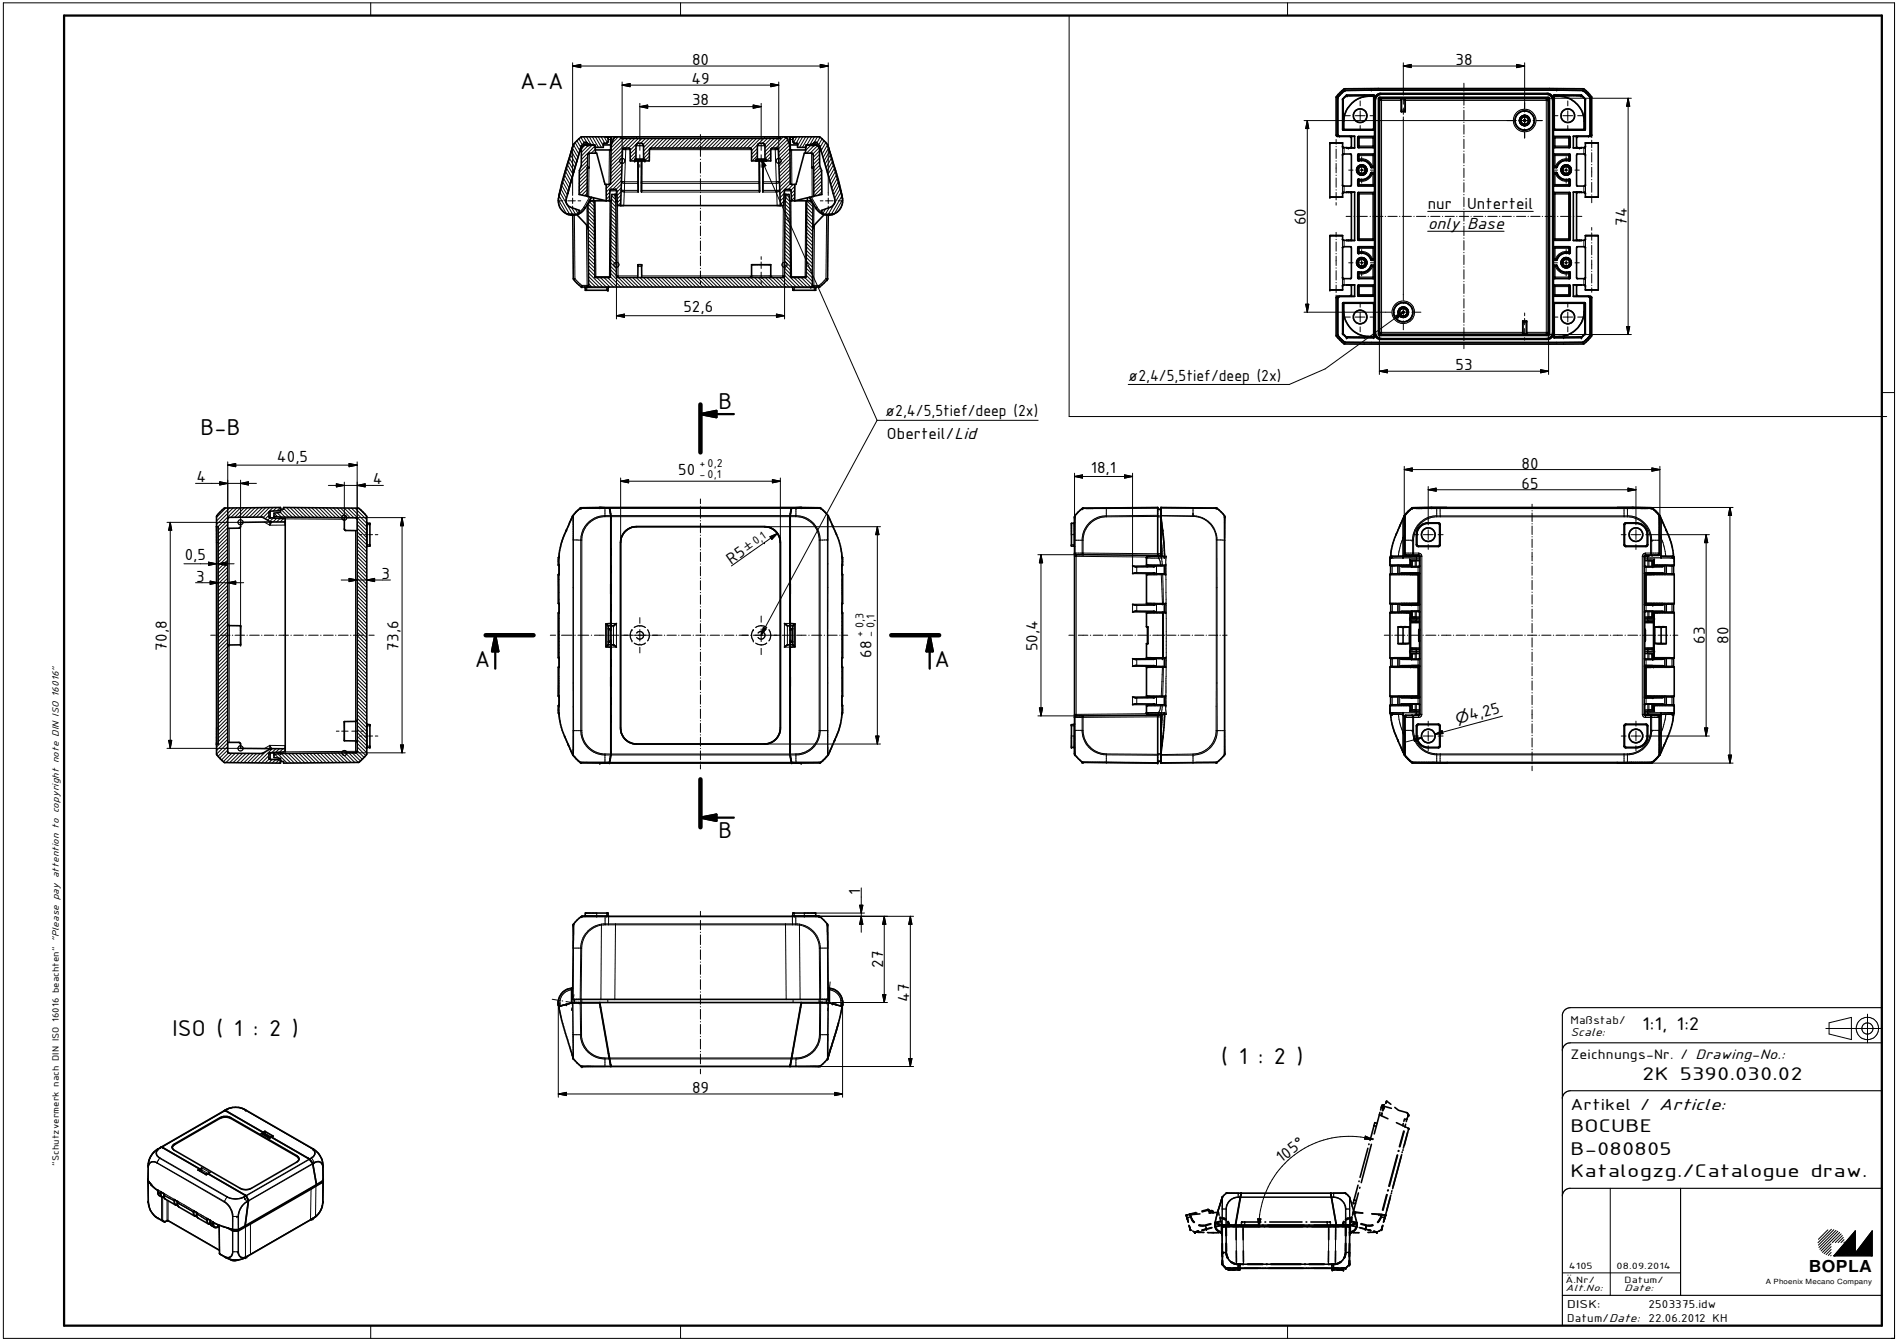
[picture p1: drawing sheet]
<svg xmlns="http://www.w3.org/2000/svg" width="594mm" height="420mm" viewBox="0 0 594 420" stroke-linecap="round" stroke-linejoin="round" font-family="sans-serif">
<defs><g id="words">
<g font-size="7.7">
<text x="162.8" y="27.8">A-A</text>
<text x="224.9" y="128.1">B</text>
<text x="62.8" y="136.2">B-B</text>
<text x="148.6" y="208.8">A</text>
<text x="292.5" y="208.8">A</text>
<text x="224.9" y="262.3">B</text>
<text x="54" y="324">ISO ( 1 : 2 )</text>
<text x="382.2" y="333">( 1 : 2 )</text>
</g>
<g font-size="6.2">
<text x="514" y="322.2">1:1, 1:2</text>
<text x="514" y="337.7">2K 5390.030.02</text>
<text x="491.5" y="354.2">BOCUBE</text>
<text x="491.5" y="361.2">B-080805</text>
<text x="491.5" y="368.2">Katalogzg./Catalogue draw.</text>
</g>
<g font-size="5.4">
<text x="216.6" y="20.3">80</text>
<text x="455.5" y="20.3">38</text>
<text x="216.4" y="26.3">49</text>
<text x="216.6" y="33">38</text>
<text x="446.9" y="65.4">nur</text>
<text x="459.2" y="65.4">Unterteil</text>
<text x="408.8" y="70.4" transform="rotate(-90 408.8 70.4)">60</text>
<text x="446.9" y="71.6">only Base</text>
<text x="509.2" y="70.6" transform="rotate(-90 509.2 70.6)">74</text>
<text x="213.9" y="97.7">52,6</text>
<text x="353.1" y="119">ø2,4/5,5tief/deep (2x)</text>
<text x="455.5" y="115.8">53</text>
<text x="277.1" y="130.3">ø2,4/5,5tief/deep (2x)</text>
<text x="277.6" y="137.3">Oberteil/Lid</text>
<text x="86.6" y="144.4">40,5</text>
<text x="212.3" y="148.7">50</text>
<text x="341.5" y="148">18,1</text>
<text x="476.2" y="146.6">80</text>
<text x="61.5" y="150.8">4</text>
<text x="116.7" y="151.5">4</text>
<text x="476.2" y="152.8">65</text>
<text x="57.8" y="175.3">0,5</text>
<text x="228.9" y="176.7" transform="rotate(-35 228.9 176.7)">R5</text>
<text x="61.4" y="181.9">3</text>
<text x="119.4" y="181.1">3</text>
<text x="52.2" y="203.5" transform="rotate(-90 52.2 203.5)">70,8</text>
<text x="124.7" y="203.5" transform="rotate(-90 124.7 203.5)">73,6</text>
<text x="324.7" y="203.7" transform="rotate(-90 324.7 203.7)">50,4</text>
<text x="533.6" y="201.5" transform="rotate(-90 533.6 201.5)">63</text>
<text x="541.1" y="201.5" transform="rotate(-90 541.1 201.5)">80</text>
<text x="272.7" y="205.7" transform="rotate(-90 272.7 205.7)">68</text>
<text x="460.3" y="225.3" transform="rotate(-15 460.3 225.3)">4,25</text>
<text x="269.2" y="279.9" transform="rotate(-90 269.2 279.9)">1</text>
<text x="276.4" y="302.8" transform="rotate(-90 276.4 302.8)">27</text>
<text x="284.6" y="313.4" transform="rotate(-90 284.6 313.4)">47</text>
<text x="216.6" y="341.8">89</text>
<text x="491.5" y="347.2">Artikel / Article:</text>
<text x="401.1" y="363.9" transform="rotate(-37 401.1 363.9)">105°</text>
</g>
<text font-size="5.2" x="566.1" y="398">BOPLA</text>
<g font-size="4.6">
<text x="456.1" y="226.5" transform="rotate(-15 456.1 226.5)">⌀</text>
<text x="491.5" y="331.2">Zeichnungs-Nr. / Drawing-No.:</text>
</g>
<g font-size="3.9">
<text x="218.9" y="149.4">- 0,1</text>
<text x="218.9" y="146.1">+ 0,2</text>
<text x="236.6" y="170.6" transform="rotate(-35 236.6 170.6)">0,1</text>
<text x="270.2" y="199.1" transform="rotate(-90 270.2 199.1)">+0,3</text>
<text x="273.5" y="199.1" transform="rotate(-90 273.5 199.1)">-0,1</text>
<text x="491.5" y="320.3">Maßstab/</text>
<text x="491.5" y="324.2">Scale:</text>
<text x="490.5" y="409.2">DISK:</text>
<text x="490.5" y="413.5">Datum/Date: 22.06.2012 KH</text>
<text x="516" y="409.2">2503375.idw</text>
</g>
<text font-size="3.3" x="233.8" y="172.5" transform="rotate(-35 233.8 172.5)">±</text>
<g font-size="3.1">
<text x="18.5" y="364.7" transform="rotate(-90 18.5 364.7)">&quot;Schutzvermerk nach DIN ISO 16016 beachten&quot; &quot;Please pay attention to copyright note DIN ISO 16016&quot;</text>
<text x="490" y="401.2">Ä.Nr/</text>
<text x="491" y="397">4105</text>
<text x="506" y="397">08.09.2014</text>
<text x="508.5" y="401.2">Datum/</text>
<text x="490" y="403.9">Alt.No:</text>
<text x="508.5" y="403.9">Date:</text>
</g>
<text font-size="2.2" x="552.7" y="401.7">A Phoenix Mecano Company</text>
</g></defs>
<g fill="none" stroke="#000" stroke-width=".51">
<path d="M418.8 30.5v11.8M418.8 30.3v.2M420.2 31l.4 9.5M420.2 31l.1 9.6 9.6 .1 .3-.3M420.7 28.4l8.5-.2h58l8.5 .2M420.7 28.4l-1.9 2.1M420.7 28.4l-.6 .6M421.5 29.8l.1 .1h8.2l.2 .2M421.5 29.8l8.4-.1 .3 .3v75.4l-.2 .3-8.5-.1M421.5 29.8l-1.3 1.2M430 30.1v10.2l-.2 .2h-9.2M430 30.1h-1.6a8.1 8.1 0 0 0-7.8 7.4v3"/>
<path d="M430.2 31.2l.3-1 .4-.5 1-.5h52.7a2.07 2.07 0 0 1 1.6 2M431.2 29.9l1.3-.4h51.5a2 2 0 0 1 2 2v72.4a2 2 0 0 1-2 2h-51.5a2 2 0 0 1-2-2v-72.4l.2-1.1zM431.5 30.6l.5-.2 52.8 .1 .2 .4v73.5l-.2 .5h-52.8l-.5-.2zM431.8 30.9l.3-.2h52.3l.2 .2v73.6l-.2 .1h-52.3l-.3-.1zM438.6 30.9l1.2 .1v3.9h-1.2zM438.6 30.9v4M439.8 30.9v4M475.7 38.1a1.61 1.61 0 0 0 2.6 .7 1.61 1.61 0 0 0-.4-2.6 1.61 1.61 0 0 0-2.3 1.3l.3 1.1 .9 .6M477.1 36.1a1.58 1.58 0 0 0-1.5 1.9M477.3 36.1l.3 .1M477.6 39.2l-.6 .1M477.8 36.2l.2 .1"/>
<path d="M478 39.1l-.2 .1M478.1 36.4l.6 .7 .1 .9M478.7 38.3l-.6 .7M486.5 30.1v10.2l.2 .2h9.2l.2-9.3 .1-.2M486.5 30.1l2.9 .1a8.1 8.1 0 0 1 4.3 2.4 7.6 7.6 0 0 1 2.1 4.5v3.4M495 29.8l-.1 .1h-8.2l-.2 .2M495 29.8l-8.5-.1-.3 .3v75.4l.2 .3 8.6-.1M495 29.8l1.2 1.2M495.7 28.4l1.3 1.3M495.7 28.4l.7 .6M496.2 31l-.1 9.6-9.6 .1-.3-.3M497 29.7l.7 .8"/>
<path d="M497 29.6l.7 .9M497.7 30.5v11.8l-.3 .3M178.2 58.8l-1 3.4a2.14 2.14 0 0 0 1.4 2.6l2.7 1v.7l-.3 .5M178.6 57.1l-.4 1.7M178.8 47.4l-2.9 9.6-1 4.6M179.4 45.3l-4.4 15.8a4.6 4.6 0 0 0 2.3 5.7M179.4 45.3h.1M179.4 45.3l-.4 1.5M179.5 45.2l.5-.6a3.5 3.5 0 0 1 2.1-1.8h9.1l-.1 4.1M179.5 45.2l-.1 .1M179.5 45.2v.1M180.5 50.5l-2.3 8.3"/>
<path d="M181.5 47.1l-2.9 10M183 45.3l-.3 .2a2.26 2.26 0 0 0-1.2 1.6M183.6 45.3h2.6l.1 .5M183.6 45.4h2.2l.4 .5M183.8 52.5v8.9M183.8 52.5l.6 .1M183.9 52.3l-.1 .2M183.9 52.3l.5 .1M185.1 45.4l-1.3 .2-.5-.5-1.2 1.1-.2 5.7-.6 1.4v7.5l2.5 .6M185.4 45.3l-1.5-.4-.3-.4-.7 .1a2.81 2.81 0 0 0-1.4 2.5M186.2 45.9l.2 2M186.3 46.9h4.9"/>
<path d="M188.8 45.3h2.3M189.6 42.8h.1M189.7 42.8l.6 .5v1l-.3 .4-1.2 .1v1.3h-2.4l-.1-.3M189.7 57.7l.1 5.1-6-1.4M189.7 42.8l1.5 .2M191.1 45.4h.2M191.3 42.8v2.8M191.3 45.6l-.3 11.9-1.6 .2-2.6-9.8h-2.5l-.2 .2-.2 4.2M191.3 42.8h55.9M191.3 42.8l-.1 .6M192.9 42.8l-.4 .1-.5 .6-.7 2.1M194.2 42.8l.1 .5h50v-.5"/>
<path d="M198.7 50.3v-.5h3.1v.5M199 49.8l.1-4.2 .6-.8h1.1l.6 .6 .1 4.4M199.7 50.3l.1 9.8-.1-3.2M200.8 50.3v9.8v-3.2M236.6 50.3v-.5h3.3v.5M237.1 49.8v-4.2l.2-.6 .4-.2h1.1l.6 .6v4.4M237.7 50.3v9.8v-3.2M238.8 50.3v9.8zM245.5 42.8l.9 .5 .9 2.3M247.2 42.8l.1 2.8M247.2 42.8l.1 .6M247.3 45.6v11.6l.3 .4 1.5 .1 2.6-9.8h2.5l.3 .4v4"/>
<path d="M247.3 45.4h.1M247.3 46.9h4.9M247.3 45.3v-2.5h9.1l.9 .6 1.8 1.9 4.4 15.8a4.5 4.5 0 0 1-2.3 5.7M247.3 45.3h2.3M247.3 45.3l.1 1.6M248.8 42.8a1.13 1.13 0 0 0-.4 1.8l1.2 .2v1.3h2.4l.8-.7h2.1M248.8 57.7l-.1 5.1 6-1.4M248.8 42.8l-1.5 .2M248.8 42.8h.1M253.1 45.3l1.4-.4 .4-.4 .7 .1a3.1 3.1 0 0 1 1.4 2.5M254.5 52.3l.2 .2M254.5 52.3l-.5 .1"/>
<path d="M254.7 52.5v8.9M254.7 52.5l-.5 .1M254.9 45.3l-.2 .3-1.3-.2M254.9 45.3h-2.6l-.2 2.6M254.9 45.3l.5-.1 1.1 1.2 .1 5.5 .6 1.4 .1 7.5-2.6 .6M255.6 45.3l1.2 1.2 .2 .6M257 47.1l3.8 13.4a4.3 4.3 0 0 1 .4 3.1l-.9 1-3 1.2v.9l.2 .3M259.2 45.5l.3 1.3a113.3 113.3 0 0 1 4 14.5M418.7 42.1l.1 .2M418.8 42.3l.3 .3M420.2 45.9l.2 .3h1.1M420.2 57.9l.2 .3"/>
<path d="M420.2 48.4l.2 9.8M420.2 48.4l2.4-.2 .4 .3v9.4l-.4 .3h-2.2M420.2 48.4v.1M420.3 46.1h.1M420.3 46.1l-.1-1.4h-3.9v17h3.9v-1.3M420.3 46.1l.1 .1M420.4 48.3l-.2 .1M421.5 46.3h2.5M421.5 46.2h.6l-.6 .1M421.5 46.2v.1M422.5 42.7l.5 .4M423 46l-.3 .2"/>
<path d="M423 42.6v3.6l1 .1M424 46.3v-3.7l-5.4 .1-.4-.3v-11.9a4.8 4.8 0 0 1 2.4-2.6l10.8-.2 64.3 .1 2.5 2.5v12.1l-.3 .3-5.4-.1v3.7M424.6 53.3l.7 1.2M424.8 53.9l.8 .8 .6 .1M424.9 52.3l-.3 .6 .2 .9M425 50.2h.1M425.1 50.3h.1M425.1 50.3a3.3 3.3 0 0 1 4.2 2.2h.6l.3-.3M425.2 52l-.2 .2M425.4 51.8a1.57 1.57 0 0 1 2.4 1.2M426.2 51.6l-1.1 .5-.5 .9M426.3 51.6h.3"/>
<path d="M426.6 54.7l-.3 .1M426.8 51.7l.5 .3M427.3 54.4l-.5 .3M427.4 52.1l.4 .8-.1 .9M427.6 53.9l-.4 .6-.7 .3-1.1-.2M427.8 53.3l-.4 1M430.2 43l-.3-.3h-4.6l-.3 .3 .1 3.2h4.9l.2-.3M430.2 48.5l-.3-.3h-4.8l-.1 .3 .1 1.8M430.2 54.2l-.1-.2a.93 .93 0 0 0-1.4 .9 3.4 3.4 0 0 1-3.6 1.2l-.1 1.8 .1 .3h4.8l.3-.3M486.2 54.2l.3-.3 .8 .1a3.3 3.3 0 0 0 4.1 2.1l.1 1.8-.2 .3h-4.8l-.3-.3M486.2 43l.3-.3h4.7l.3 .3-.2 3.2h-4.9l-.2-.3M486.2 48.5l.3-.3h4.8l.2 .3-.1 1.8"/>
<path d="M488.6 53.3l.7 1.2 .9 .3M488.8 52.5l-.2 .5M489.2 54.4l.8 .4 1-.2M489.2 52l-.2 .2M490.2 51.6l-.9 .3M490.3 51.6a1.59 1.59 0 0 1 1.5 1.6 1.59 1.59 0 0 1-1.5 1.6M491 51.8a1.58 1.58 0 0 0-2 .4 1.58 1.58 0 0 0 .1 2.1M491.1 51.9a1.57 1.57 0 0 1 0 2.6M491.3 50.3a3.4 3.4 0 0 0-4.1 2.2h-.7l-.3-.3M491.3 50.3h.1M492.5 46.3h2.5M493.5 42.6v3.6l-1 .1"/>
<path d="M493.5 46l.3 .2M494 42.7l-.5 .4M495 46.2h-.6l.6 .1M495 46.2v.1M496 58.2h.1M496.1 48.3h.1M496.1 46.1l-1.1 .1M496.2 46l-.1 .1M496.2 48.4l-.1-.2h-2.3l-.3 .3v9.4l.3 .3h2.2M496.2 46v-1.3h4v17h-4v-1.2M496.2 48.4v9.5M496.2 58v.1"/>
<path d="M496.2 58l-.1 .2M496.2 48.4l.1 .1M496.3 57.9l-.1 .1M496.3 45.9l-.1 .1M177.3 66.8l1.6 .2M177.3 66.8l1.6 .5M178.9 67h2M178.9 67v.3M179.3 67.3l.1 19.9 1.2 1.4 1.4 1.2h74.5l2.5-2.5 .2-20M180.5 67.1l-1.6 .2M180.5 67.1l3.2 3.3 .4 1.3M180.9 67l-.4 .1"/>
<path d="M181 67h-.1M183.9 63.8h.1M184 63.8l.2 25.5 .4 .5M184.4 62.8h6.9M185 62.8l-1 1M185.1 61.7l-2.5 4.2-1.6 1.1M185.2 61.7l-.7 1.1M185.8 61.9v.9M186 62.8l.2 23.9 .3 .1h4.2l.3-.3 .3-23.7M190.7 62.8l.2-3.1 .4-.5h1.4l.3 .4 .2 4.7h52.1l.2-4.6 .3-.5h1.4l.4 .4 .1 3.2M192.5 60.8l.3 2M192.8 62.8h.4"/>
<path d="M192.8 62.8l.1 23.5 .6 .5h51.7l.3-.4 .2-23.6M193.1 60.8h-1.6l-.2 2M194.3 64.3l.6-17.5 .5-.5h1.3l.5 .4 .1 3.6h5.9l.1-3.5 .5-.5h30.9l.5 .5v3.5h6.1v-3.6l.5-.4 1.5 .1 .3 .3 .7 17.6M245.3 62.8h.4M245.4 60.8h1.6l.2 2h6.8l-.6-1.1 2.2 3.8 1.1 1 .8 .5M246 60.8l-.3 2M247.3 62.8l.2 23.9 .3 .1h4.2l.3-.3 .2-23.7M252.8 61.9l-.1 .9M253.5 62.8l1 1M254.5 63.8l-.2 25.5-.4 .5M254.5 63.8h.1M257.5 67h.1"/>
<path d="M257.6 67l.4 .1M257.6 67h2M258 67.1l-3.2 3.3-.4 1.3M258 67.1l1.6 .2M259.6 67v.3M261.2 66.8l-1.6 .2M261.2 66.8l-1.6 .5M263.5 61.2v.1M263.6 61.6h.1M420.2 74.9l.2 .2M420.2 77.4v9.6M420.2 77.4l.2-.2h2.2l.4 .3v9.4l-.2 .3-2.5-.1"/>
<path d="M420.2 60.4l.2-.2 2.6 .2M420.2 60.4v.1M420.2 77.4v.1M420.3 77.3l-.1 .1M420.3 75.1l-.1-1.4h-3.9v17h3.9v-1.3M420.3 77.3h.1M420.3 60.2h.1M420.3 60.2v.1M420.4 75.1h.1M420.4 60.2l-.1 .1M421.5 60.2l2.5-.1v15.1l-3.6-.1M421.5 75.2h.1"/>
<path d="M422.1 60.1v.1M422.1 75.2h.1M423 60.1v15.1M423 75l-.3 .2M425 79.2h.1M425.1 79.2v.1M425.1 79.3h.1M425.1 79.3a3.2 3.2 0 0 1 4.1 2.1h.7l.3-.3M430.2 60.5l-.2-.3h-4.9l-.1 .3v14.5l.3 .2h4.6l.3-.3M430.2 77.5l-.3-.3h-4.6l-.3 .3v1.7M486.2 60.5l.2-.3h4.9l.2 .3-.1 14.5-.2 .2h-4.7l-.3-.3M486.2 77.5l.3-.3h4.8l.2 .3-.1 1.8"/>
<path d="M491.3 79.3a3.5 3.5 0 0 0-4.2 2.1h-.6l-.3-.3M491.3 79.3h.1M491.4 79.2h.1M493.5 60.1v15.1M493.5 75l.3 .2M494.4 60.1v.1M494.4 75.2h.1M495 60.2l-2.5-.1v15.1l3.6-.1M495 75.2h.1M496 60.2l.2 .1M496.1 60.2h-2.5l-.1 .2M496.1 77.2l.1 .1"/>
<path d="M496.1 60.2h.1M496.1 77.3h.1M496.1 60.2l.1 .1M496.2 60.3v.1M496.2 75l-.1 .1M496.2 77.3l.1 .2M496.2 77.3l-2.4-.1-.3 .3v9.4l.1 .3h2.5M496.2 60.4l.1 .1M496.2 74.9v-1.2h4v17h-4v-1.3M496.2 77.5v9.5M496.3 74.9l-.1 .1M183 89.8l.2 1h7.1l.2-1"/>
<path d="M199.6 86.8l.1-4h1.1l.1 4M234.7 86.8l.5-.5v-3.5h6.1v3.5l.5 .5M247.9 89.8l.3 1h7.1l.3-1M417.9 90.7h.7M418.7 93.2v11.5l.7 1M418.8 92.9l-.1 .3M420.2 86.9l.1 .2M420.2 89.4l.2-.2 3.6-.1v3.6h-4.8l-.4 .2M420.2 87l.1 .1M420.2 89.4v.1M420.4 89.2l-.2 .2M420.6 94.9l9.3 .1 .1 10.3"/>
<path d="M420.6 94.9l-.2 .2-.2 9.3M420.6 94.9v2.9a8.2 8.2 0 0 0 9.4 7.5M421.5 89.1v.1M422.1 89.1v.1M422.7 89.2l.3 .2M423 92.3l-.4 .4h-3.9l-.5 .3v11.9a3.5 3.5 0 0 0 1.8 2.1l.9 .6h74.6l1.6-1.2 1.1-1.3v-12.1l-.5-.3h-3.9l-.3-.4M423 89.1v3.6M424.6 82.3l.6 1.1 1 .4M424.7 81.7l-.1 .3M424.9 81.3l-.1 .3M425.4 80.8l-.4 .4M426 80.6l-.3 .1"/>
<path d="M426.3 80.6h.3M426.6 83.7l-.3 .1M426.8 80.7l.3 .1a1.56 1.56 0 0 1 .6 2M427.2 80.9a1.59 1.59 0 0 0-2.3 .3 1.59 1.59 0 0 0 .4 2.3M427.3 81l.2 .2M427.5 83.1l-.7 .6M427.6 81.3l.1 .3M427.6 82.9l-.7 .8-.9 .1-.6-.2M427.8 81.7v.3M427.8 82.3l-.2 .7M430.2 83.2l-.1-.2a.94 .94 0 0 0-1.4 .9 3.6 3.6 0 0 1-3.6 1.2l-.1 1.8 .1 .3h4.9l.2-.3M430.2 95l-.3-.3h-9.6l-.1 9.7"/>
<path d="M430.2 89.5l-.3-.3h-4.6l-.3 .3 .1 3.2h4.9l.2-.3M437.6 97.8a1.57 1.57 0 0 0 2.4 1.3M437.9 96.8l-.3 1.2 .5 .8M438.1 96.6l-.5 .9M438.2 96.5a1.56 1.56 0 0 1 2-.2 1.56 1.56 0 0 1 .5 2M438.2 98.9l.5 .3M438.9 99.2l.3 .1M439.2 96.1l-.9 .3-.3 .3M439.3 96.1l1.1 .5 .3 .5M440.6 98.4l-.7 .7-.6 .2M440.8 97.2v.3M440.8 97.8l-.7 1.2"/>
<path d="M486.2 83.2l.3-.3 .8 .1a3.4 3.4 0 0 0 4.1 2.1l.1 1.8-.2 .3h-4.9l-.2-.3M486.2 95l.3-.3h9.6l.1 9.7M486.2 89.5l.3-.3h4.7l.3 .3-.2 3.2h-4.9l-.2-.3M487.1 82.9l.1 .1M488.6 82.3a1.57 1.57 0 0 0 2.4 1.3M488.8 81.4l-.2 .6M489.1 81.1a1.61 1.61 0 0 0-.3 1.7 1.61 1.61 0 0 0 1.4 1M489.4 80.8l-.2 .2M489.6 80.7l.9-.1 .5 .2M490 80.6l-1 .6M490.3 80.6a1.59 1.59 0 0 1 1.5 1.6 1.59 1.59 0 0 1-1.5 1.6M491.1 80.9l.6 .7"/>
<path d="M491.4 83.3l-.3 .2M491.7 82.6l-.2 .5M491.8 81.9v.6M493.5 89.1v3.6M493.8 89.2l-.3 .2M494.4 89.1v.1M495 89.1v.1M495.8 94.9l.2 .2 .1 9.1 .1 .2M495.8 94.9l-9.3 .1v10.3M495.8 94.9v3a8.1 8.1 0 0 1-9.3 7.4M496.1 89.2l-3.6-.1v3.6h4.7l.4 .2M496.1 89.2l.1 .1"/>
<path d="M496.2 87v.1M496.2 89.3v.1M496.2 89.4l.1 .1M496.2 87l-.1 .2M496.3 86.9l-.1 .1M497.6 92.9l.1 12-.7 .8M497.6 92.9l.1 .2M497.9 90.7h.7M419.4 105.7l1.3 1.3M420.2 104.4l1.3 1.2M420.7 107l.4 .1M421.1 107.1h74.3"/>
<path d="M421.6 105.5h.1M421.6 105.5l-.1 .1M430 105.3l-.3 .2h-8.1M430.2 104.2a1.94 1.94 0 0 0 2 2h52a2 2 0 0 0 2-2M476.6 100.5h1.3l-.1 4h-1.2zM476.7 100.5v4M477.8 100.5v4M486.5 105.3v.1M486.5 105.4h.1M486.6 105.4l8.2 .1 .2 .1M495.7 107l-.3 .1M496.2 104.4l-1.2 1.2"/>
<path d="M497 105.7l-1.3 1.3M87.8 159.3h1v-.6l23.3 .3a3.5 3.5 0 0 1 2.1 1.7l.6 1v74.1a3.9 3.9 0 0 1-1.8 2.1l-.7 .6-23.5 .2v-.5h-1M87.8 159.8l-3.1 .1-.5 .4v1.4l.3 .3 4.8 .3v72.9l-4.6 .3-.5 .3v1.4l.3 .3 3.3 .2M187.7 158.7h63.1M190.7 158.9l.5 2.5v34.3l-.8 .1M190.8 159l.5 2.3v74.9l-.6 2.3M190.8 158.9l-8.9-.1a11.3 11.3 0 0 0-4.1 6l-.6 1.1M190.8 158.9v.1M247.8 159l-.5 2.3v34.4l.9 .1M247.8 158.9v.1M362.4 159.3h.9M363.4 158.7l17.3 .2 1.5 1.2 1.1 1.3v74.7l-2.5 2.4-17.4 .2"/>
<path d="M363.4 158.7l-.1 15.3M363.4 158.7v15.3M441.9 158.9l-1.2 1.1M441.9 159l-1.2 1M442.2 158.8l-.3 .1M442.2 158.8l-.3 .2M447.9 158.7h63.3M447.9 158.7v.1M448.4 158.7l-6.2 .1M510.7 158.7l6.2 .1M511.2 158.7v.1M511.2 158.7l5.7 .1"/>
<path d="M516.9 158.8l.3 .1M516.9 158.8l.3 .2M517.2 159l2.3 2.3M67.8 164.7l.5 .1v67.9h-.5M85 163.3l-9.7 .1v1.3l-.4 .5-3.6 .1M85.8 162.1v-1.6l2-.2v-1.6l-17.3 .2-1 .7a3.6 3.6 0 0 0-1.7 2v74.3l1.2 1.5a2 2 0 0 0 1.5 1.1l17.3 .2v-1.5l-2-.2v-1.6M85.8 161.5l2 .3M87.8 161.8v.4M87.8 161.8l23.5 .2 .5 .5v72.5l-.5 .5-23.5 .2M89.3 163.3h-4.5l-2.8-1.5h-10.2l-.5 .4v73.1l.5 .3 10.2 .1 3-1.5M107.8 161.9l.1 3.8 .2 .2 3.7 .1M114.8 163.5l1 .2v7.1l-1 .1"/>
<path d="M175 179.5l-.3 .3v8.9l.3 .3M175 176.7v3.1M175 174.1l-.2 .3-.1 .7v1.6l.3 .3M177.2 166v.2a21.1 21.1 0 0 0-2.3 8.3M177.2 165.9v.1M191.2 162.1v.1M191.2 178.9l.1 .2M191.2 173.4v.1M191.2 171.7v.1M191.3 177.1l-.1 .2M194.2 169.7v58.1M194.3 168.7v60.1"/>
<path d="M194.5 168.2l-.2 1M194.9 167.2l-.4 1M196.7 165.4l-.8 .6-1 1.2M196.8 165.4l-1.3 1-.6 .9M198.7 164.8l-2 .6M199.2 164.7l41.1 .1M240.3 164.8h-41.6l-1 .2M240.3 164.8l1.5 .6M240.3 164.8l.5 .2M241.8 165.4l.8 .6 1 1.3M241.8 165.4l.8 .6M243 166.4l.6 .8"/>
<path d="M243.6 167.2l.2 .5M243.8 167.7l.3 1M243.8 167.7l.5 2.1M244.3 169.2l-.1 59.6M247.3 171.6v2.1M247.3 171.7v.1M247.3 162.1v.1M247.3 177.3v-.2v2v-.2M247.3 173.4v.1M260.6 164.3h.1M263.4 174.1l.3 .4v2.3l-.2 .2M263.5 174l-1-5-1.7-4.2a11 11 0 0 0-4.2-6l-5.7-.1-3.2 .3-.5 2.6 .1 34.1h-.8l-1-.7"/>
<path d="M263.5 174l.1 .5M263.5 176.7v3.1M263.5 179.5l.2 .2v9.1l-.2 .2M263.5 174l.1 .1M336.3 173l.5 .5 26.6 .2M336.3 163.5l-.9 .2v7.1l.9 .1M354.5 179.5l1.3-.3h5.3l.3 .3M359.1 174.1l.1-.1zM359.2 174h.1M361 179.2l.9 .3M361.4 177l-.4 .3M361.9 177l-.8 .3h-5.3l-1.3-.3"/>
<path d="M362.4 174v-15.3l-23.4 .3-1.5 1.1-1.1 1.4v74.5l2.5 2.5 23.5 .2v-15.2M363.3 170.8h.1M363.3 161.2h.1M363.3 171.7h.1M363.4 162.2l.9 7.5 .2 4.8M363.4 174h-4.3l-.2 .4v2.4l.2 .2h5.4l.4-.3M363.4 174l1 .1M364.4 174.1l.1 .1M364.4 174.1h.1M364.4 177v2.5M364.5 174.2v.1M364.9 179.8l-.4-.3h-4.8l-.8 .2v9.1l5.7 .2 .3-.3"/>
<path d="M435.2 179.5l-.1 .2v9.1l.1 .2 8.6-.2v-9.1l-6.3-.2M435.2 174.2l-.1 .3 .1 2.5h6.1l.2-.2M435.2 179.5h2.3M435.3 177v2.5M435.5 174.1h-.1M437.5 177v2.5M438.1 177l.8 .3h5l.5-.3M439.2 162.2l-2.2 5a20.3 20.3 0 0 0-1.7 6.8v.2M439.2 162.2v12.3M439.5 167.5l-.3 .8M440.7 160l-1.2 1.5v11.7l.4 .5 4.2 .2 .2 .3v2.8l-.3 .2M440.7 160l-1.2 1.3-.3 .9"/>
<path d="M441.2 174.9l.3 .4 .2 1.9h2.4M441.6 179.4l2.4-.2 .3 .3v9.5l-.2 .2h-2.4l-.2-.3M441.6 179.4l-.1 .2M441.7 179.3h.1M441.8 177.2h.1M442 175.4v1.8M442 179.2v.4M444.1 177.3h.1M444.2 174l-9 .2M444.2 165.1l1.1-.9 .8-.4h4.3l.2 .3-.1 6.5-.3 .2h-6.3l-.3-.2v-4.3zM444.3 175.4h-2.8M444.4 179.5l-.2-.3h-5.6l-.5 .3"/>
<path d="M508.7 163.8l3.4-.1a3.6 3.6 0 0 1 3.5 3.1v3.7l-.3 .3h-6.5l-.3-.4v-6.3zM514.7 179.5l.2-.3h5.5l.6 .3M514.8 175.4h2.8M514.8 174h1.3M515 177.3h.1M515.2 179.7l.2-.1h8.6v9.2l-.1 .2-8.6-.2zM517.1 175.4v1.8M517.1 179.2v.4M517.3 179.2h-2.2l-.3 .3v9.6l.2 .1h2.4M517.3 179.3l.2 .1M517.3 179.2v.1M517.4 179.3h.1"/>
<path d="M517.5 179.4l.1 .2M517.9 174.9l-.3 .4-.2 1.9h-2.4M518.4 160l1 1.2 .5 1M519.5 161.4v12l-.3 .3-4.2 .2-.2 3.2 .3 .1M519.5 167.5l.4 .8M519.9 174l3.9 .2M519.9 162.2l1.8 4a22.1 22.1 0 0 1 2.1 8M519.9 162.2v12.3M521 177l-.8 .3h-5l-.5-.3M521.5 177v2.5M523.6 174.1h.1M523.8 174.2l.2 .3-.1 2.5h-6l-.3-.2"/>
<path d="M523.8 177v2.5M71.3 195.4l.5 .3h3.5v6l-3.5 .1-.5 .3M175 191.5l-.3 .3v13.9l.3 .3M175 188.7v3.1M189.7 195.2l.7 .6M190.4 196.8h.5l.2 .4M190.4 196.6l.5 .1 .3 .4M190.4 195.8v5.9M191.2 190.9l.1 .2M191.2 195l-1.6 .2v7.2l1.6 .1M191.2 194.8v.1M191.3 189.1l-.1 .2"/>
<path d="M192.9 195l-.9 .7h-.7M247.3 194.7v8.1M247.3 194.8v.1M247.3 189.3v-.2v2v-.2M247.3 195l1.5 .2v7.2l-1.5 .1M248.2 196.8h-.6l-.3 .4M248.2 196.6l-.6 .1-.3 .3M248.2 195.8v5.9M248.8 195.2l-.6 .6M263.5 188.7v3.1M263.5 191.5l.2 .2v14.1l-.2 .2M358.9 196.1l.2 .2"/>
<path d="M358.9 196.1h.4M358.9 188.9h.2M359.1 196.3v5M359.3 196.1l-.2 .2M359.3 196.1v5.2M361 191.2l.1 .1M361.1 191.2l.8 .3M361.1 191.2h-5.7l-.9 .3M361.1 191.3l.3 .2M361.4 189l-.4 .3M361.9 189l-.8 .3h-5.3l-1.3-.3M364.4 189v2.5"/>
<path d="M364.9 191.8l-.3-.3-5.6 .1-.1 4.5M435.3 189v2.5M437.5 189v2.5M437.6 196.1v5.2M437.6 196.1l3.5 .1M438.1 189l.8 .3h5l.4-.1 .1-.2M439.2 196.1h-1.6M439.2 196.1l1.9 .1M439.2 196.1v5.3M441.1 196.2v5.1M441.2 193.5l.3-.3 .2-1.9h2.5l.1 14.7-.3 .2M441.2 193.8l.3 .3v9.3l-.3 .4"/>
<path d="M441.5 191.7l-2.3-.2h-4l-.1 .2v14.1l.7 .2h5.5l.2-.3M441.5 194.8h2.8M441.5 193h2.8M441.5 193h.2M441.7 189.2h.1M442 188.9v.3M442 191.3v1.7M444.3 196.8l-.2 .4v3.1l.2 .4M444.3 196.9l-.1 .4 .1 3.3M444.3 197v3.4M444.3 197.1v.1M444.3 194.4h-2.8"/>
<path d="M444.4 191.5l-.2-.3h-.3h-5l-.8 .3M514.7 191.5l.5-.3h5l.8 .3M514.8 194.8h2.8M514.8 196.8l.2 .4v3.1l-.2 .4M514.8 197v3.4M514.8 196.9v3.7M514.8 193h2.8M514.8 194.4h2.8M517.1 188.9v.3M517.1 191.3v1.7M517.4 193h.2M517.6 191.7l2.3-.2h4l.1 .2v14.1l-.7 .2h-5.4l-.3-.3"/>
<path d="M517.6 193.1l-.2-1.8h-2.6v14.8l.3 .1M517.6 188.9l-.3 .3M517.6 193.1l.3 .4M517.9 193.8l-.3 .3v9.2l.3 .5M517.9 196.2v5.1M519.9 196.1l-2 .1M519.9 196.1h1.6M519.9 196.1v5.3M521 189l-.8 .3h-5l-.5-.3M521.5 189v2.5M521.5 196.1v5.2M521.5 196.1l-3.6 .1"/>
<path d="M523.8 189v2.5M175 205.7v3.1M175 217.7v3.1M175 208.5l-.3 .3v8.9l.3 .3M190.4 201.7l-.7 .6M190.4 201.7h.7M191.1 200.2l-.2 .5h-.5M191.1 201.7l.1 .1M191.2 201.8v34.3l-.4 2.4-3.1 .2h63.1l-3.1-.2-.4-1.7v-35l-.8-.1-1 .7M191.2 208.2l.1 .2M191.2 202.6h.1M191.2 200.3l-.3 .5h-.5"/>
<path d="M191.3 218.4l-.1 .2M191.3 206.4l-.1 .2M191.3 201.7h.7l.9 .7M247.3 200.5l.3 .3h.6M247.3 206.6v-.2v2v-.2M247.3 218.6v-.2v2v-.2M247.3 202.6h.1M247.3 200.2l.3 .5h.6M248.2 201.7h-.9v34.5l.3 1.7 .2 .6 8.8 .2a12.3 12.3 0 0 0 4.5-6.7l.3-.7a20.3 20.3 0 0 0 2.2-8.4M248.2 201.7l.6 .6M263.5 205.7v3.1M263.5 217.7v3.1"/>
<path d="M263.5 208.5l.2 .2v9.1l-.2 .2M354.5 206l.8 .3 5.8-.1M354.5 208.4l1.3-.2h5.3l.3 .3M354.5 218l1.1 .3h5.5M358.9 201.4v4.4l.2 .2h5.5l.3-.3M358.9 217.8h.1M359 217.9h.1M359 205.9h.1M359.1 208.5l-.2 .2v9.1M359.1 208.5h5.4l.4 .3M359.1 208.5l-.1 .1M359.1 201.3l-.2 .1"/>
<path d="M359.1 201.3h.2M359.3 201.3l-.4 .1M361 208.2l.9 .3M361 206.2h.1M361.1 218.2l-.1 .1M361.4 206l-.3 .2M361.4 218l-.3 .2M361.9 206l-.8 .2M361.9 218l-.8 .3M364.4 206v2.5M364.4 218v2.5M364.5 206h.1"/>
<path d="M364.9 217.7l-.4 .3-5.6-.2M435.1 208.6l8.7 .1v9.1l-6.7 .2-2-.2zM435.3 218v2.5M435.3 206v2.5M437.5 206v2.5M437.5 217.9v2.6M437.6 201.3l1.6 .1M438.1 217.9l.8 .4h5.2l.3-.3M438.1 206l.8 .2 5 .1M441.1 201.3l-1.9 .1M441.1 201.3h-3.5M441.2 204l.3 .3 .2 1.9 2.5 .1 .2-.3"/>
<path d="M441.5 202.7h2.8M441.5 217.9l.1 .2M441.5 204.5h.2M441.5 203.1h2.8M441.7 218.1v.1M442 204.5v1.7M442 208.2v.4M442 217.9v.3M443.9 208.2h-5.3l-.5 .3M444.1 208.2l.2 .3v9.4l-.3 .3-2.4-.1M444.3 200.2v.1M444.3 204.4l-2.8 .1"/>
<path d="M444.4 208.4l-.2-.2h-2.5l-.2 .3M514.7 208.4l.2-.2h2.4l.3 .3M514.8 204.4l2.8 .1M515 208.2l-.2 .2v9.7l.3 .1 2.4-.1M515.2 208.2h5.2l.6 .3M515.2 208.7l.2-.1h8.6v9.3h-7.8l-1-.2zM517.1 204.5v1.7M517.1 208.2v.4M517.1 217.9v.3M517.4 204.5h.2M517.4 218.1v.1M517.6 202.7h-2.8"/>
<path d="M517.6 217.9l-.1 .2M517.6 203.1h-2.8M517.9 204l-.3 .4-.2 1.8-2.5 .1-.2-.3M517.9 201.3l2 .1M517.9 201.3h3.6M521 217.9l-.8 .4h-5.2l-.3-.3M521 206l-.8 .2-5 .1M521.5 201.3l-1.6 .1M521.5 206v2.5M521.5 217.9v2.6M523.8 206v2.5M523.8 218v2.5"/>
<path d="M71.3 232.2l3.6 .1 .4 .4v1.4l14 .1M87.8 235.3v.4M87.8 235.7l-2 .3M111.8 225.2l-.4 .5h-3.6v6l3.6 .1 .4 .4M114.8 226.5l1 .2v7.1l-1 .1M174.9 222.9l.1 .5M175 223.4h.1M175 223.4v.4a21.3 21.3 0 0 0 1.7 6.5l1.2 2.7a11.7 11.7 0 0 0 3.7 5.5l6.1 .2 3-.2M175 220.5l-.3 .3v1.5l.1 .8 .2 .3M190.7 238.5h.1M191.2 235.3h.1M191.2 220.2l.1 .2"/>
<path d="M191.2 225.7v.1M191.2 223.9v.1M194.3 228.3v.5M194.3 228.8l.2 .5M194.5 229.3l.4 1M194.7 229.7l.2 .6M194.9 230.3l.3 .4M195.2 230.7l1.6 1.4M195.2 230.7l1.5 1.4M196.7 232.1l2.6 .6M197.2 232.3l1.5 .4h41.6M240.3 232.6l-1 .1"/>
<path d="M241.8 232.1l-1.5 .6M241.8 232.1l-1.5 .5M242.6 231.5l-.8 .6M242.6 231.4l-.8 .7M243 231.1l-.4 .4M243.6 230.3l-.6 .8M244.1 228.8l-.5 1.5M244.2 228.8l-.6 1.5M244.3 227.7l-.2 1.1M247.2 235.3h.1M247.3 223.9v2M247.3 223.9v.1"/>
<path d="M247.3 225.7v.1M263.5 220.5l.2 .2-.1 2.5M263.6 223.4h-.1M263.6 223.3l-.2 .1M263.6 223.2v.1M336.3 226.5l-.9 .2v7.1l.9 .1M354.5 220.5l.8-.3h5.8l.3 .3M358.9 223.1l.5 .3h4M358.9 223.1l.1 .3M358.9 223v.1M359 223.4h.1M359.1 223.4l4.3 .1"/>
<path d="M359.2 223.4h-.1M361 220.2l.9 .3M362.4 223.7l-25.6 .2-.5 .6M362.4 238.2h.9M362.4 223.8h.9M363.3 223.5l.1 15.2M363.3 226.7h.1M363.3 236.2h.1M363.3 223.7h.1M363.3 225.7h.1M363.4 223.4v15.3M363.7 233l-.3 2.3"/>
<path d="M363.7 233h.1M364.4 223.3v.1M364.4 223.4h-1M364.5 222.9l-.1 3.8-.7 6.3M364.5 220.5l-5.5 .1-.1 2.5M364.5 220.5h.1M364.5 220.5l.4 .3M364.5 223.2l-.1 .1M435.2 220.5l-.1 2.4 .2 .5h3.9M435.2 220.5h5l1.3 .2M435.3 223.3a21.4 21.4 0 0 0 2.3 8.3M437.6 231.6h.1"/>
<path d="M437.6 231.6l1.6 3.7M439.2 235.3l.5 1M439.2 222.9v12.4M439.2 229.2l.3 .8M439.6 236.2l2.3 2.3M440.7 237.4l1.2 1.1M441.5 222l2.8 .1M441.9 238.5l.3 .1M441.9 238.5l.3 .2M442 220.2v1.9M442.2 238.6l10.5 .1M442.2 238.7h5.7"/>
<path d="M443 223.4h1.2M443.6 226.9l.2-.2h6.5l.2 .2v6.7l-.2 .2h-3.7a3.6 3.6 0 0 1-3.1-3.5zM443.9 220.2h-5.3l-.5 .3M444.1 220.2l.2 .3v2.7l-.2 .4-4.1 .1-.4 .4v12M444.4 220.5l-.2-.3h-2.4l-.3 .4v1.6l-.3 .3M447.9 238.7h.1M448 238.7h.1M508.6 226.9l.2-.2h6.5l.3 .2v3.8a3.6 3.6 0 0 1-3.1 3.1h-3.7l-.2-.2zM511.1 238.7h.1M511.2 238.7h-63.3M514.7 220.5l.2-.3h2.4l.3 .4v1.5l.3 .4M514.8 223.4l5.1 .1"/>
<path d="M515 220.2l-.2 .2 .2 3.2 4 .1 .5 .4-.1 12.2M515.2 220.2h5.2l.6 .3M516.9 238.6l-10.6 .1M517.1 220.2v1.9M517.2 238.5l-.3 .1M517.2 238.5l-.3 .2M517.6 220.7l1.4-.2 5 .1v2.3l-.3 .5h-3.8M517.6 222l-2.8 .1M517.8 238l-.6 .5M519.4 236.3l-2.2 2.2M519.5 236.3l-1.7 1.7M519.9 229.2l-.4 .8"/>
<path d="M519.9 222.9v12.4M519.9 235.3l-.4 1M520.9 233l-1 2.3M520.9 233h.1M523.7 223.4h.1M523.8 223.3l-.1 .9a18 18 0 0 1-1.5 6l-1.3 2.8M180.6 287.8l1.6-1.2h74.2l2.6 2.5 .2 23.5h-80l.2-23.3zM183 286.6l.2-1h7.1l.2 1M248 286.6l.2-1h7.1l.2 1M174.8 314.1l.2 1.1M174.9 314.9l.1 .3M175 315.2a73.7 73.7 0 0 0 3.6 13.2l.8 2.6"/>
<path d="M176.7 314.3v.1M178.6 313.8h.1M178.9 313.7h8.8l3 17.4M178.9 309.2v4.5M179.3 309.1a4.4 4.4 0 0 0-4.3 5.7l3.9-1.1M179.7 312.6v1h79v-1M181.9 313.6v.1M187.7 313.6l3.1 17.5M187.9 315.1h.1M250.5 315.1h.1M250.8 313.6l-3.1 17.5M256.6 313.6v.1"/>
<path d="M259.2 309.1a4.6 4.6 0 0 1 4.4 5.7M259.6 309.2v4.5M259.7 313.7h-8.8l-3.1 17.4M259.7 313.7l1 .3M260.6 314h.1M260.7 314l2.7 .8M262.5 319.9l-.2 .7M263.4 314.8h.2M263.5 314.8h.1M263.7 314.1l-.8 4-1.7 6.2M179.4 331.2l2.4 2.3 .3 .1h9.1v-.6M190.4 329.5h.1"/>
<path d="M190.7 331.1h.1M190.7 331.1l.4 2.4M190.8 331.1l.5 2.5h56M191.1 333.5l.1 .1M247.3 333.5v.1M247.7 331.1l-.4 2.4M247.7 331.1h.1M247.8 331.1l-.5 2.4M248 329.5h.1M259.1 331.1l-1.6 1.8-1.1 .7h-9.1v-.6M259.1 331.2h-.1M259.1 331v.1"/>
<path d="M259.2 330.8v.2M259.2 330.6v.2M259.4 330.2l-.2 .3M259.4 330.2l-.2 .6M259.6 329.4l-.2 .8M260.6 326.3l-1.2 3.9M260.9 325.3l-1.3 4M261.2 324.3l-.4 1.4M261.7 322.8l-.5 1.5M262.1 321.1l-.3 1.1M49.4 359.4v.1M50.5 358.9l12 6.8"/>
<path d="M50.9 358.9l-.2-.1a6.9 6.9 0 0 0-3.9 3.8l-.4 1.5-.1 4.7v.9l.7 .5M50.9 358.9v.1M50.9 358.9l11.6 6.8 .3 .6M53.9 359l.3-.6 .4-.3 14.2-8.2a3.8 3.8 0 0 1 3.5 0l20.5 11.8 .6 .5 .1 .5M54.1 358.4l14.7-8.7a3.5 3.5 0 0 1 3.5 0l20.5 11.8a1.08 1.08 0 0 1 .8 1 1.08 1.08 0 0 1-.8 1.1l-14.1 8.1a3.8 3.8 0 0 1-3.5 0l-20.8-12-.5-.7zM70 347.6l-19.9 11.5M70.2 347.4l-.2 .2M70.4 347.4l-.2 .1M70.4 347.4l11.9 6.8M70.4 347.3l-.4 .3M70.5 347.3l-.1 .1M70.5 347.3v.1"/>
<path d="M70.5 347.4l.4 .2M70.9 347.6h.1M76.8 347.2a6.5 6.5 0 0 0-6.7 .3M76.8 347.2h.1M76.9 347.2l21.1 12.2a6.2 6.2 0 0 1 3.1 5.3v4.6l-2.1 1.2M81.7 354.6l2.7 1.3M82.3 354.2l.3 .5M82.3 354.2h.1M82.5 354.3v.2M82.6 354.6v.3M82.6 354.7v.2M82.9 353.9v.9l1.7 1"/>
<path d="M82.9 353.9l-.5 .4M82.9 353.9l-.6 .3M82.9 353.9l2.6 1.5M83.2 355.1l1.2 .8M83.3 355l-.2 .2M83.4 355.2l-.1 .1M84 355.6l-.1 .1M84.4 356l-.1 .1M84.4 355.9v.1M85 355.7l11.8 6.9M85 355.7l-.6 .2M85 355.7v.1"/>
<path d="M85 355.7l11.4 6.6M85.5 355.4l-.6 .3M85.5 355.4l-.5 .3M428.2 359.2l-2.5 9.1M428.5 357.8l-.1 .3M429.3 358l-3.2 12M429.7 356.2v.2M430.1 352.2l-1.3 4.5M430.1 352.2h.2M430.1 351.8v.4M430.3 351.2v.1M430.5 351.2h-.2l-.1 .3"/>
<path d="M430.5 352.3h.2M430.8 351.3l.2 .1M431.7 348.7l-1.6 6M431.7 348.7l2.7 1.3M431.9 348l-.2 .7M432.4 346.3h.1M432.4 346.4l-.3 .8M432.4 346.5h.2M432.4 346.3h.2M432.4 346.2v.1M432.5 348.1l-.2 .8M432.6 345.8l.1 .1"/>
<path d="M432.6 348.2l-.2 .8M432.7 346l-.3 .1M432.7 346.6h.2M432.8 346.4l.1 .1M432.8 346.1h.2M432.9 346.8l-.2 .6M432.9 346h.2M432.9 346.6l.1 .1M433 346.5h.1M433 346.5l-.1 .1M433 346.3v.2M433 346.7h.1"/>
<path d="M433.1 346v.1M433.1 346.1v.1M433.1 346.2h-.1M433.1 346.7l-.3 .8M433.1 346l2.4 .7M433.1 346.5v.1M433.2 346.2l-.1 .2M433.3 345.6l-.7 .1M434 344.5l-.3 .6M434 344.5l1.3 .9M436.6 346.4l1.2 .9M437.1 351.2l2.7 1.3 .2-.8"/>
<path d="M437.7 359.9l-.1 .2M437.8 360v.2M438 347.4l2.4 .7M439.2 359.7l-.1 .2M439.2 351.5l-.2 .6M439.4 353.8l-1.4 4.9M439.5 353.9l-1.3 4.8M439.8 352.5l.4 .2M439.8 350.1h-.2l-.2 .7M439.9 350.1l.4 .1M440.4 350l-.2 .9M440.4 350l-.1 .1"/>
<path d="M440.5 348.1l.1 .2M440.5 349.6l-.1 .4M440.6 354.3l-1.4 4.9M440.6 352.8l.3 .2M440.6 352.8h.1M440.6 348.4l.2 .2M440.8 348.7h.1M440.8 348.7l-.2 .5M440.9 348.9l-.2 .1M440.9 348.8v.1M440.9 353l-1.4 5.4M46.3 369.3l.1 6.5a6.2 6.2 0 0 0 3.2 5.4l2 1.1 1.1-.4 16 9.2"/>
<path d="M46.3 369.1v.2M46.3 369.3l.3 .4M46.6 369.7h.1M46.6 369.7l.4 .4M47 370.1l.5 .7M47.2 370.5h.1M47.5 370.8h.1M47.5 370.8l2 1.7M49.4 372.4l.3 1.4 1 .7 .6 .1M50.3 372.7l1 .8M51.3 373.5h.1M51.4 373.4l-.1 .7 .3 .9 3.3 1.9 .7 .1"/>
<path d="M54.5 375.2l1.1 .7M55.5 375.9h.1M55.6 375.9v1.1M55.6 375.8v.1M55.6 377l.4 .6 4.9 2.8 .7 .1M60.6 378.7l1 .6M61.5 379.3l.1 .1M61.6 379.3v1.2M61.6 379.3h.1M62 366l2.6 1.4M62 366l2.6 1.5M62.5 365.8l.2 .3"/>
<path d="M62.5 365.7v.1M62.5 365.7l-.5 .3M63.1 365.3l-.2 1.1M64.6 367.4v.1M64.9 367.2l11.9 6.7M64.9 367.2h.1M65.1 367.2l-.5 .2M65.1 367.2l-.5 .3M65.7 366.8l-.7 .4M76.5 373.8l.5 .2M76.8 373.9l.2 .1M76.8 373.9h.1"/>
<path d="M77 374v.1M77 374l.1 .1M77 374.1h.1M77.1 374.1l.2 .5M77.3 374.6l.2 .5M77.3 374.6l.5 1.1-1.1 7.8M77.7 375.6v.2M96.4 362.3h.1M96.4 362.3l.5 .3 1 1.4M96.4 362.3l.1 .1M96.8 362.6h.1M96.8 362.6l1.1 1.4"/>
<path d="M97.9 364l1.2 6.6-22.4 12.9M100.8 369.7l-26.3 15.2h-1.6M100.9 369.4v.3M100.9 369.7h-.1M101.1 369.7l-26.5 15.4h-1.8l-1.6-1M101.1 369.7h.1M101.1 369.1v.6M101.2 369.3l-.1 6.6a6.2 6.2 0 0 1-3.5 5.5l-20.4 11.7a6.4 6.4 0 0 1-6.6 .3l-1.9-1.3-.1-8.9M371.7 380l-.4 .1 .1 .3M372.5 379.9l-.4 .1M372.5 379.8l-.4 .1M372.5 379.8v.1"/>
<path d="M372.6 380h.1M374.3 379.3l-1.8 .5M374.6 379.5l-1.5 .4M375.6 379.7l-2.9 .3M377.8 378.7l-1.5 .4M378 378.4l-1.8 .4M378 378.4h.3M378 378.4v.1M378.1 378.5l.1 .1M378.3 378.6l.3 .1M378.4 378.8l.1 .2M378.5 379.5l2.9-.3 .2 1"/>
<path d="M378.5 378.5l.2 .5M378.5 379.2l.1 .2M378.8 379.2v.2M378.8 378.8h-.1M378.9 379.1h-.2M379.2 379h-.2M379.2 378.9h.1M379.2 378.7v.1M379.2 378.7l-.2 .1M379.2 378.7h.2M379.3 379h.1M379.5 379v.1"/>
<path d="M379.6 379.1v.1M379.6 379.3h.1M379.6 378.8l.2 .3M379.8 379.1h-.2M379.8 379.1h.1M379.8 379.3h.1M382 376.5l-1.1 3.6M382.6 374.6l-2.2 7.9a2.3 2.3 0 0 0 1 2.7l1.1 .3v-.3M382.6 374.6h.1M382.6 374.6l-.6 1.8M382.6 374.4v.1M383.7 373.3h37.5"/>
<path d="M383.7 373.3l-1.1 1.3M383.7 373.3h.1M388.1 375.3h.1M388.2 374.5l-1.5 8.7h-4.5l-1.9-.5M388.2 374.5h.1M388.4 373.7l-.2 .8M388.4 373.7l-1.6 9.5M388.4 373.3v.2M388.4 373.3v.4M388.5 373.3l-.1 .4M416.5 373.3l.1 .2M416.6 374.1l.1 .4"/>
<path d="M416.7 374.1l-.2-.8 .3 1.3M416.7 374.5l1.5 8.7M416.7 374.5h.1M416.8 375.3h.1M421.2 373.3h.1M421.3 373.3l1.1 1.2M422.4 374.6l1.4 4.4 .9 4M423.6 379.1l-.2 .8M423.6 379.1l2.9 .3M423.7 376l-.1 .3 .2 .1M423.9 375.3l.2 .1M424 376.5l.3 .1"/>
<path d="M424.3 375.5h.2M424.3 379.2v.1M425.1 370.8l-1.4 4.9M425.2 373.2l-1.6 5.9M425.4 369.4v.2M425.7 371.4l-.1 .3M426.5 379.5l-2.9-.3-.2 1M429.4 379.7l3.5 .3M431.6 379.9h.1M431.9 379.9h.1M432.1 379.9l.1 .1M434 373.7l-1.3 4.8"/>
<path d="M434.2 373.7l-1.3 4.9M434.4 372.3l-.1 .2M434.5 372.3v.2M435.1 374.7l-1.4 5.3h-.4l.4 .1M435.3 373.9l-1.3 4.8M435.6 373.2l-.1 .2M435.7 372.5l-.1 .2M437.3 361.3l-2.6 9.8M437.5 361.4l-2.6 9.7M438.6 361.7l-2.6 9.6M438.7 361.2l-2.8 10.7M438.9 360.3v.3"/>
<path d="M52.6 381.8v.1M61.6 380.5l.4 .5 3.3 1.9h.5M64.8 381.1v.2M64.8 381.3h.1M64.9 381.3l.9 .5M65.8 381.8v.9l.2 .6 1.1 .7 1-.1M65.9 381.8h-.1M66.6 382.4h.2M66.8 382.4h.1M66.8 382.4l1.3 .7M68.1 383.9h.1M68.1 383.1l.4 .1"/>
<path d="M68.2 383.1v.8M68.2 383.1l-.1 .8M68.5 383.2l2.7 .9M68.6 383.6l-.5 .3M71.2 384.1l.8 .3M71.8 393.9a2.71 2.71 0 0 0 2.7 .2M72 384.4l.9 .5M72.9 384.9h.1M74.5 384.9h-.1M76.7 383.5l-2.2 1.1-2.5-.2M371.3 380.1h.1M371.4 380.2v.2"/>
<path d="M371.4 380.7l.1 .3M371.5 381h.1M371.5 381l.3 1.1M371.5 380.7l.1 .2M371.7 380.1h.1M371.7 380.1h-.3M371.7 381.3l.2 1.1M372 380.8l-.3 .1M372.1 383.3l.5 1.3M372.3 383.5l.3 1.1 .3 .3M372.5 380l.1 .2M372.6 380.4l.1 .2"/>
<path d="M372.6 380.7h-.3M372.7 380v.2M372.7 380.7h.1M372.8 380.4v.3M372.8 381l.9 1.4M372.9 380.9l.9 1.4M373.3 385.1l.5 .2M374 385.4h.1M374.1 385.4l.9 .1M374.2 385.4h-.1M374.7 385.4l.2 .1M374.9 385.5h1.9"/>
<path d="M375.1 385.1l-1 .3M375.2 385.1l-1.4 .3M375.2 383.3l1.8 .2M375.3 383.2l1.7 .1M377.3 383.3v.1M377.3 384.5l-1.1 .3M377.4 384.6l-1.1 .3M377.4 383.4v.3M377.5 383.9v.3M377.5 384.3h.1M377.6 384.3h.1M377.6 384.4v.1"/>
<path d="M379 382.8l-1.5 .4M379 382.9l-1.4 .4M379.3 384.1l-1.4 .4M379.3 384l-1.4 .4M380.3 382.9h.1M380.3 382.7v.2M380.3 382.7v.1M380.6 382.7h.1M381.8 380.7l.4 .2M381.8 382.1l-1.4 .3M381.8 381l.4 1.5M381.9 381l.4 .1"/>
<path d="M381.9 382.2l-1.5 .4M382.2 383.3l-1.5 .3M382.2 383.3l-1.4 .4M382.3 383.2v2.3M382.3 382.9l.2 .9M382.4 385.5l-4.5 .1M382.5 383.8h40l-.1 8M382.5 383.8l.1 8M382.5 383.8v2.6M382.5 385.2h.1M382.5 384.2v.7M382.6 392.9v2.7"/>
<path d="M382.6 384.1v2.4M382.6 391.8h.1M382.6 389v4M382.6 392.4v.8M382.6 381.2l.3 .1M382.6 383.4l-.1 .1M382.6 395.6l1.2 1.1h37.4l1.2-1.1M382.6 394.4v1.2M382.6 381l.5 .1M382.7 391.8h.3M382.7 383.4h.1M382.7 383.8v-.6h39.5v.6"/>
<path d="M382.8 383.3v.1M382.8 383.6v.1M383.1 381.1v.1M383.1 381.3h-.1M383.1 381.1l.7 .4M383.1 381.4l.6 .3M383.6 383.1l-.4 .1M383.7 384.1v2.4M383.7 383.3v.1M383.7 383.6v.1M383.7 389v2.4M383.7 392l.5 1.6"/>
<path d="M383.8 383.2h.1M383.8 384.1l.1 2.4M383.9 396.7h.1M383.9 391.8h-.5M383.9 389v2.4M383.9 383.6v.1M383.9 392l.5 1.5M384 383.3v.1M384.2 382.2l.3 .6M384.3 396.7l.2 .1M384.4 382.1l.3 .8M384.5 396.8v.5h3.5"/>
<path d="M384.5 382.9v.1M384.5 396.8h.5M384.5 383.1v.1M384.5 382.9l-.5 .1M384.6 382.9h.1M384.7 382.9v.1M384.8 383.1v.1M385.3 394.8l1.5 .7M385.4 394.7l1.4 .6M385.6 396.8h.5M386.2 396.7v.3M386.2 397.1v.1"/>
<path d="M386.3 396.8h.5M386.8 382.5h.1M386.9 384.3v3.5M387 391.3v3.5M387.2 395.4h-.2l.2 .2M387.3 396.8h.4M387.4 395.6h.4M387.4 395.4h.4M387.6 395.4v.2M387.6 395.6v.3M387.6 396.3v.4M387.8 396.8h.1"/>
<path d="M387.8 396.7v.3M387.8 397.1v.1M387.9 395.6h.2M387.9 395.4h.2M388 396.8h.1M388 383.3v.1M388 383.6v.1M388 397.1v.2M388.1 396.8h.1M388.1 396.8l-.1 .5M388.1 396.8l-.1 .2M388.1 395.6v.3"/>
<path d="M388.1 396.3v.4M388.1 396.7v.1M388.5 395.4h-.4l.4 .2M388.5 382.9v.3M388.8 395.6h.4M388.8 395.4h.4M389 382.3h-.3l-.1 .3M389.1 384.3v3.5M389.2 391.3v3.5M389.2 395.4v.2M389.3 382.3h5.4M389.5 382.9v.3"/>
<path d="M389.6 382.3v.3M390.5 395.6h4.8M390.5 395.4h4.8M395.9 382.3h.2M396.4 395.6h.2M396.4 395.4h.2M397.4 382.3h10.1M397.8 395.6h9.4M397.8 395.4h9.4M408.4 395.6h.2M408.4 395.4h.2M408.8 382.3h.2"/>
<path d="M409.8 395.6h4.7M409.8 395.4h4.7M410.3 382.3h5.4M415.4 382.3v.3M415.5 382.9v.3M415.8 395.4v.2M415.8 391.3v3.5M415.9 395.6h.3M415.9 395.4h.3M415.9 384.3v3.5M416 382.3h.4v.3M416.4 382.9l.1 .3"/>
<path d="M416.5 395.6h.3M416.5 395.4h.3M416.8 396.7l.1 .1M416.9 396.8h.1M416.9 395.6v.3M416.9 396.3v.7M416.9 396.8l.1 .5M416.9 396.8h.2M416.9 397.1l.1 .2M417 397.3h3.5M417 383.3v.1M417 383.6v.1"/>
<path d="M417.1 395.4h-.2l.2 .2M417.2 396.7v.3M417.2 397.1v.1M417.2 395.6h.4M417.2 395.4h.4M417.3 396.8h.4M417.4 395.4v.2M417.4 395.6v.3M417.4 396.3v.4M417.8 395.4h.2M418 395.5l-.2 .1M418 395.4v.1"/>
<path d="M418 391.3v3.5M418.1 384.3l-.1 3.5M418.1 382.5h.1M418.2 396.8h.5M418.7 396.7v.3M418.7 397.1v.1M418.9 396.8h.5M419.6 394.7l-1.4 .6M419.6 394.7h.1M419.7 394.8l-1.4 .7M420 396.8h.5M420.2 383.1v.1"/>
<path d="M420.3 382.9h.1M420.3 382.9l-.1 .1M420.4 382.9l.6 .1M420.5 382.9v.1M420.5 383.1v.1M420.5 396.8v.5M420.5 396.8v.2M420.5 397.1v.2M420.6 382.1l-.3 .8M420.6 396.8h-.1M420.8 382.2l-.3 .6M421.1 383.3v.1"/>
<path d="M421.1 383.6v.1M421.1 391.8h.1M421.1 392l-.5 1.5M421.1 396.7h-.1M421.1 384.1v2.4M421.1 389v2.4M421.2 383.2v.2M421.2 383.6v.1M421.2 392l-.5 1.6M421.3 389v2.4M421.3 391.8h.3M421.3 384.1v2.4"/>
<path d="M421.4 383.1l.4 .1M421.8 381.4l-.5 .3M421.9 381.1l-.8 .4M421.9 381.1h.1M421.9 381.1v.1M422 391.8h.1M422.2 383.3v.1M422.2 383.6v.1M422.2 383.4h.1M422.4 392.1v1.1M422.4 394.4v1.2M422.4 381l-.5 .1"/>
<path d="M422.4 381.2l-.4 .1M422.4 395.4v.1M422.4 391.8v3.7M422.4 391.8h-.4M422.4 389v2.8M422.4 383.4l.1 .1M422.4 384.1v2.4M422.5 383.5v2.9M422.5 384.9v.1M422.5 385.2v.3M422.6 385.5l2.8 .1M422.6 382.9l-.1 .6"/>
<path d="M422.6 382.9h.1M422.6 383.2v2.3M422.9 381.9h.1M422.9 381.8v.1M422.9 382.1l-.2 .4M422.9 381.6v.1M423 381l-.3 .1M423.1 382.2l1.4 .4M423.1 382.1l1.5 .3M423.1 381l-.2 1M423.2 380.7l-.2 .8M423.2 380.7l-.5 .2"/>
<path d="M423.5 382.9v.1M423.7 382.9l-1 .3h-4.4M423.8 382.9h-.1M424.1 383.7l-1.3-.4 1.5 .4M424.6 382.7l-.9 .2M424.6 382.7l.1 .4M424.6 382.6l.1 .1M424.7 383.5a2.24 2.24 0 0 1-1.3 1.8l-.9 .2M424.7 383.1v.4M424.8 383.4h-.1M425.4 384l1.4 .4M425.7 384l1.4 .5"/>
<path d="M425.9 382.9l1.5 .4M426 382.8l1.5 .4M427.4 384.5h-.2M427.4 384.5l.2 .1-.2-.1M427.4 384.4h.1M427.4 384.3v.1M427.5 384.1l-.1 .2M427.6 383.8l-.1 .3M427.6 383.4h.1M427.6 383.5v.1M427.7 383.3v.1M427.7 384.6h.1"/>
<path d="M427.7 384.6h.2M428.1 384.7l1 .2M428.1 384.7l.9 .3M429.7 383.2l-1.7 .1M429.7 383.3l-1.8 .2M430 385.2h.1M430 385.2l.7 .2M430 385.1l.7 .3M430.7 385.4h.3M430.9 385.4l-2.7 .1M430.9 385.4h.1M431 385.4h-.1"/>
<path d="M431.2 385.3l-.2 .1M431.7 385l-.2 .2M431.7 385h.1M432 384.9l-.2 .1M432.1 380.9l-.9 1.4M432.2 380.4v.3M432.2 381l-1 1.4M432.3 380.7h.1M432.3 380v.2M432.4 380.4l-.1 .2M432.4 380.7l.3 .1M432.5 380l-.1 .2"/>
<path d="M432.6 384.3v.1M432.7 383.9l-.3 .7M432.7 383.5l-.5 1.3M432.8 383.3l-.1 .4M433 380.9h.1M433.1 380.9h.3M433.1 381.9l-.1 .5M433.3 381.3l-.1 .3M433.4 381h.1M433.4 381l-.3 1.1M433.5 380.7l-.1 .3M433.6 380.1h.1"/>
<path d="M433.7 380.1h.1M433.7 380.1l-.1 .3v-.2"/>
<circle cx="425.7" cy="36.2" r="2.12"/>
<circle cx="477.2" cy="37.7" r="3"/>
<circle cx="477.2" cy="37.7" r="1.2"/>
<circle cx="490.7" cy="36.2" r="2.13"/>
<circle cx="426.2" cy="53.2" r="1.2"/>
<circle cx="490.2" cy="53.2" r="1.2"/>
<circle cx="425.7" cy="99.1" r="2.13"/>
<circle cx="426.2" cy="82.2" r="1.2"/>
<circle cx="439.2" cy="97.7" r="3"/>
<circle cx="439.2" cy="97.7" r="1.2"/>
<circle cx="490.2" cy="82.2" r="1.2"/>
<circle cx="490.7" cy="99.2" r="2.12"/>
<circle cx="447" cy="167.3" r="2.13"/>
<circle cx="512" cy="167.3" r="2.13"/>
<circle cx="447.1" cy="230.2" r="2.12"/>
<circle cx="512" cy="230.2" r="2.13"/>
</g>
<g fill="#000">
<circle cx="420.2" cy="31" r=".25"/>
<circle cx="420.4" cy="31.2" r=".25"/>
<circle cx="421.5" cy="29.8" r=".25"/>
<circle cx="421.6" cy="29.9" r=".25"/>
<circle cx="431.7" cy="31.2" r=".25"/>
<circle cx="432.3" cy="30.7" r=".25"/>
<circle cx="439.8" cy="30.9" r=".25"/>
<circle cx="484.2" cy="30.7" r=".25"/>
<circle cx="484.7" cy="31.2" r=".25"/>
<circle cx="494.9" cy="29.9" r=".25"/>
<circle cx="495" cy="29.8" r=".25"/>
<circle cx="496.1" cy="31.2" r=".25"/>
<circle cx="496.2" cy="31" r=".25"/>
<circle cx="179.4" cy="45.3" r=".25"/>
<circle cx="179.5" cy="45.2" r=".25"/>
<circle cx="181.5" cy="47.1" r=".25"/>
<circle cx="183.3" cy="45.1" r=".25"/>
<circle cx="198.7" cy="50.3" r=".25"/>
<circle cx="201.8" cy="50.3" r=".25"/>
<circle cx="237.1" cy="49.8" r=".25"/>
<circle cx="239.4" cy="49.8" r=".25"/>
<circle cx="244.3" cy="42.8" r=".25"/>
<circle cx="247.3" cy="46.9" r=".25"/>
<circle cx="254.5" cy="52.3" r=".25"/>
<circle cx="255.2" cy="45.1" r=".25"/>
<circle cx="257" cy="47.1" r=".25"/>
<circle cx="416.3" cy="44.7" r=".25"/>
<circle cx="422.1" cy="46.2" r=".25"/>
<circle cx="494.4" cy="46.2" r=".25"/>
<circle cx="175" cy="61.2" r=".25"/>
<circle cx="175" cy="61.3" r=".25"/>
<circle cx="184" cy="63.8" r=".25"/>
<circle cx="191.3" cy="62.8" r=".25"/>
<circle cx="192.8" cy="62.8" r=".25"/>
<circle cx="245.7" cy="62.8" r=".25"/>
<circle cx="254" cy="62.8" r=".25"/>
<circle cx="263.5" cy="61.3" r=".25"/>
<circle cx="263.5" cy="61.1" r=".25"/>
<circle cx="263.5" cy="61.2" r=".25"/>
<circle cx="263.6" cy="61.6" r=".25"/>
<circle cx="416.3" cy="73.7" r=".25"/>
<circle cx="416.3" cy="61.7" r=".25"/>
<circle cx="190.3" cy="90.8" r=".25"/>
<circle cx="253.8" cy="89.8" r=".25"/>
<circle cx="258.9" cy="87.5" r=".25"/>
<circle cx="416.3" cy="90.7" r=".25"/>
<circle cx="420.2" cy="104.4" r=".25"/>
<circle cx="420.4" cy="104.1" r=".25"/>
<circle cx="420.4" cy="104.2" r=".25"/>
<circle cx="421.5" cy="105.6" r=".25"/>
<circle cx="421.6" cy="105.5" r=".25"/>
<circle cx="431.7" cy="104.1" r=".25"/>
<circle cx="432.3" cy="104.6" r=".25"/>
<circle cx="484.2" cy="104.6" r=".25"/>
<circle cx="484.7" cy="104.1" r=".25"/>
<circle cx="495" cy="105.6" r=".25"/>
<circle cx="496.1" cy="104.1" r=".25"/>
<circle cx="496.1" cy="104.2" r=".25"/>
<circle cx="496.2" cy="104.4" r=".25"/>
<circle cx="187.7" cy="158.7" r=".25"/>
<circle cx="250.8" cy="158.7" r=".25"/>
<circle cx="338.7" cy="159.1" r=".25"/>
<circle cx="362.4" cy="158.7" r=".25"/>
<circle cx="363.4" cy="158.8" r=".25"/>
<circle cx="448" cy="158.7" r=".25"/>
<circle cx="511.1" cy="158.7" r=".25"/>
<circle cx="85.8" cy="161.5" r=".25"/>
<circle cx="87.8" cy="161.8" r=".25"/>
<circle cx="89.3" cy="163.3" r=".25"/>
<circle cx="177.3" cy="165.8" r=".25"/>
<circle cx="336.3" cy="161.7" r=".25"/>
<circle cx="359" cy="176.9" r=".25"/>
<circle cx="359.1" cy="177" r=".25"/>
<circle cx="359.1" cy="179.5" r=".25"/>
<circle cx="362.4" cy="173.7" r=".25"/>
<circle cx="363.9" cy="165.8" r=".25"/>
<circle cx="373.4" cy="160.7" r=".25"/>
<circle cx="383.3" cy="161.6" r=".25"/>
<circle cx="435.4" cy="174.1" r=".25"/>
<circle cx="435.6" cy="174.1" r=".25"/>
<circle cx="439.2" cy="174" r=".25"/>
<circle cx="517.3" cy="177.2" r=".25"/>
<circle cx="517.9" cy="177" r=".25"/>
<circle cx="519.9" cy="174" r=".25"/>
<circle cx="523.5" cy="174.1" r=".25"/>
<circle cx="523.6" cy="174.1" r=".25"/>
<circle cx="75.3" cy="195.7" r=".25"/>
<circle cx="190.6" cy="196.8" r=".25"/>
<circle cx="191.2" cy="195" r=".25"/>
<circle cx="191.3" cy="195.7" r=".25"/>
<circle cx="192" cy="195.7" r=".25"/>
<circle cx="197.8" cy="197" r=".18"/>
<circle cx="235.8" cy="197" r=".18"/>
<circle cx="247.3" cy="195.7" r=".25"/>
<circle cx="247.3" cy="195" r=".25"/>
<circle cx="247.9" cy="196.8" r=".25"/>
<circle cx="363.8" cy="191.5" r=".25"/>
<circle cx="441.5" cy="193.1" r=".25"/>
<circle cx="442" cy="194.4" r=".25"/>
<circle cx="444.2" cy="197.3" r=".25"/>
<circle cx="514.8" cy="197.3" r=".25"/>
<circle cx="514.9" cy="197.3" r=".25"/>
<circle cx="517.1" cy="194.4" r=".25"/>
<circle cx="517.3" cy="189.2" r=".25"/>
<circle cx="517.3" cy="191.3" r=".25"/>
<circle cx="517.6" cy="193.1" r=".25"/>
<circle cx="517.9" cy="191.6" r=".25"/>
<circle cx="75.3" cy="201.7" r=".25"/>
<circle cx="190.6" cy="200.7" r=".25"/>
<circle cx="191.3" cy="201.7" r=".25"/>
<circle cx="192" cy="201.7" r=".25"/>
<circle cx="197.8" cy="200.5" r=".18"/>
<circle cx="235.8" cy="200.5" r=".18"/>
<circle cx="247.3" cy="201.7" r=".25"/>
<circle cx="247.9" cy="200.7" r=".25"/>
<circle cx="359.1" cy="208.5" r=".25"/>
<circle cx="359.1" cy="217.9" r=".25"/>
<circle cx="363.8" cy="206" r=".25"/>
<circle cx="441.5" cy="208.5" r=".25"/>
<circle cx="441.5" cy="217.9" r=".25"/>
<circle cx="442" cy="203.1" r=".25"/>
<circle cx="444.2" cy="200.2" r=".25"/>
<circle cx="514.8" cy="200.2" r=".25"/>
<circle cx="514.9" cy="200.2" r=".25"/>
<circle cx="517.1" cy="203.1" r=".25"/>
<circle cx="517.3" cy="218.2" r=".25"/>
<circle cx="517.3" cy="206.2" r=".25"/>
<circle cx="517.3" cy="208.2" r=".25"/>
<circle cx="517.6" cy="208.5" r=".25"/>
<circle cx="517.6" cy="217.9" r=".25"/>
<circle cx="517.9" cy="206" r=".25"/>
<circle cx="67.8" cy="232.7" r=".25"/>
<circle cx="85.8" cy="236" r=".25"/>
<circle cx="87.8" cy="235.7" r=".25"/>
<circle cx="115.8" cy="226.7" r=".25"/>
<circle cx="115.8" cy="233.8" r=".25"/>
<circle cx="187.7" cy="238.7" r=".25"/>
<circle cx="190.8" cy="238.5" r=".25"/>
<circle cx="247.8" cy="238.5" r=".25"/>
<circle cx="250.8" cy="238.7" r=".25"/>
<circle cx="261.2" cy="231.6" r=".25"/>
<circle cx="335.4" cy="233.8" r=".25"/>
<circle cx="335.4" cy="226.7" r=".25"/>
<circle cx="336.3" cy="235.8" r=".25"/>
<circle cx="338.7" cy="238.4" r=".25"/>
<circle cx="359" cy="220.6" r=".25"/>
<circle cx="359.1" cy="220.5" r=".25"/>
<circle cx="359.2" cy="223.5" r=".25"/>
<circle cx="362.4" cy="238.6" r=".25"/>
<circle cx="363.3" cy="238.1" r=".25"/>
<circle cx="363.3" cy="223.7" r=".25"/>
<circle cx="364.4" cy="223.4" r=".25"/>
<circle cx="383.3" cy="235.8" r=".25"/>
<circle cx="435.4" cy="223.4" r=".25"/>
<circle cx="435.6" cy="223.4" r=".25"/>
<circle cx="437.6" cy="231.6" r=".25"/>
<circle cx="439.2" cy="223.4" r=".25"/>
<circle cx="439.2" cy="223.5" r=".25"/>
<circle cx="517.9" cy="220.6" r=".25"/>
<circle cx="519.9" cy="223.4" r=".25"/>
<circle cx="519.9" cy="223.5" r=".25"/>
<circle cx="523.5" cy="223.4" r=".25"/>
<circle cx="523.6" cy="223.4" r=".25"/>
<circle cx="179.4" cy="289.3" r=".25"/>
<circle cx="182.2" cy="286.6" r=".25"/>
<circle cx="190.3" cy="285.6" r=".25"/>
<circle cx="256.3" cy="286.6" r=".25"/>
<circle cx="259" cy="289.3" r=".25"/>
<circle cx="174.8" cy="314.2" r=".25"/>
<circle cx="174.9" cy="314.4" r=".25"/>
<circle cx="175" cy="314.8" r=".25"/>
<circle cx="177.3" cy="314.2" r=".25"/>
<circle cx="178.9" cy="309.2" r=".25"/>
<circle cx="258.7" cy="313.6" r=".25"/>
<circle cx="259.2" cy="312.6" r=".25"/>
<circle cx="259.6" cy="309.2" r=".25"/>
<circle cx="260.6" cy="314" r=".25"/>
<circle cx="263.5" cy="314.8" r=".25"/>
<circle cx="263.6" cy="314.8" r=".25"/>
<circle cx="263.7" cy="314.2" r=".25"/>
<circle cx="182.2" cy="333.6" r=".25"/>
<circle cx="259" cy="331.2" r=".25"/>
<circle cx="259.1" cy="331" r=".25"/>
<circle cx="49.4" cy="359.4" r=".25"/>
<circle cx="76.9" cy="347.2" r=".25"/>
<circle cx="84.4" cy="356" r=".25"/>
<circle cx="98" cy="359.4" r=".25"/>
<circle cx="432.5" cy="345.9" r=".25"/>
<circle cx="432.6" cy="345.8" r=".25"/>
<circle cx="433.1" cy="346.1" r=".25"/>
<circle cx="433.1" cy="346.5" r=".25"/>
<circle cx="433.1" cy="346.7" r=".25"/>
<circle cx="433.2" cy="346.2" r=".25"/>
<circle cx="434" cy="344.5" r=".25"/>
<circle cx="440.7" cy="349" r=".25"/>
<circle cx="440.8" cy="348.7" r=".25"/>
<circle cx="440.8" cy="349" r=".25"/>
<circle cx="440.9" cy="348.7" r=".25"/>
<circle cx="440.9" cy="348.9" r=".25"/>
<circle cx="440.9" cy="353" r=".25"/>
<circle cx="46.4" cy="364.7" r=".25"/>
<circle cx="46.4" cy="375.8" r=".25"/>
<circle cx="46.6" cy="369.7" r=".25"/>
<circle cx="47.3" cy="370.5" r=".25"/>
<circle cx="49.2" cy="363.5" r=".25"/>
<circle cx="49.4" cy="372.4" r=".25"/>
<circle cx="51.3" cy="373.4" r=".25"/>
<circle cx="55.5" cy="376.2" r=".25"/>
<circle cx="55.6" cy="375.8" r=".25"/>
<circle cx="61.6" cy="379.3" r=".25"/>
<circle cx="63" cy="365.9" r=".25"/>
<circle cx="76.6" cy="374.9" r=".25"/>
<circle cx="101.1" cy="375.9" r=".25"/>
<circle cx="101.1" cy="364.7" r=".25"/>
<circle cx="372.5" cy="379.9" r=".25"/>
<circle cx="372.5" cy="379.8" r=".25"/>
<circle cx="372.6" cy="380" r=".25"/>
<circle cx="378" cy="378.4" r=".25"/>
<circle cx="378.3" cy="378.6" r=".25"/>
<circle cx="378.6" cy="378.7" r=".25"/>
<circle cx="379.5" cy="379" r=".25"/>
<circle cx="379.8" cy="379.1" r=".25"/>
<circle cx="382.6" cy="374.6" r=".25"/>
<circle cx="382.6" cy="374.4" r=".25"/>
<circle cx="388.2" cy="374.5" r=".25"/>
<circle cx="388.4" cy="373.3" r=".25"/>
<circle cx="388.5" cy="373.3" r=".25"/>
<circle cx="416.5" cy="373.3" r=".25"/>
<circle cx="416.6" cy="373.3" r=".25"/>
<circle cx="416.8" cy="374.5" r=".25"/>
<circle cx="423.6" cy="376.3" r=".25"/>
<circle cx="424.2" cy="379.2" r=".25"/>
<circle cx="424.2" cy="379.3" r=".25"/>
<circle cx="424.3" cy="379.3" r=".25"/>
<circle cx="431.6" cy="379.9" r=".25"/>
<circle cx="432.4" cy="380" r=".25"/>
<circle cx="432.4" cy="379.9" r=".25"/>
<circle cx="65.8" cy="381.8" r=".25"/>
<circle cx="66.8" cy="382.4" r=".25"/>
<circle cx="74.2" cy="380.5" r=".25"/>
<circle cx="74.4" cy="391.6" r=".25"/>
<circle cx="76.8" cy="393.4" r=".25"/>
<circle cx="77.2" cy="393.1" r=".25"/>
<circle cx="97.6" cy="381.4" r=".25"/>
<circle cx="98" cy="381.2" r=".25"/>
<circle cx="371.3" cy="380.1" r=".25"/>
<circle cx="371.6" cy="381" r=".25"/>
<circle cx="371.6" cy="380.9" r=".25"/>
<circle cx="371.7" cy="380.9" r=".25"/>
<circle cx="372.4" cy="384.5" r=".25"/>
<circle cx="372.6" cy="384.6" r=".25"/>
<circle cx="373.9" cy="385.4" r=".25"/>
<circle cx="374" cy="385.4" r=".25"/>
<circle cx="374.1" cy="385.4" r=".25"/>
<circle cx="377.3" cy="383.2" r=".25"/>
<circle cx="377.5" cy="384.2" r=".25"/>
<circle cx="377.6" cy="384.5" r=".25"/>
<circle cx="380.3" cy="383.3" r=".25"/>
<circle cx="380.3" cy="383" r=".25"/>
<circle cx="380.4" cy="382.7" r=".25"/>
<circle cx="381.8" cy="383.1" r=".25"/>
<circle cx="382.3" cy="385.5" r=".25"/>
<circle cx="382.3" cy="382.9" r=".25"/>
<circle cx="382.4" cy="383.2" r=".25"/>
<circle cx="382.5" cy="385.2" r=".25"/>
<circle cx="382.5" cy="385.5" r=".25"/>
<circle cx="382.5" cy="383.8" r=".25"/>
<circle cx="382.6" cy="383.8" r=".25"/>
<circle cx="382.6" cy="395.4" r=".25"/>
<circle cx="382.6" cy="391.8" r=".25"/>
<circle cx="382.8" cy="383.2" r=".25"/>
<circle cx="382.8" cy="391.8" r=".25"/>
<circle cx="383" cy="395.9" r=".25"/>
<circle cx="383" cy="391.8" r=".25"/>
<circle cx="383.1" cy="383.2" r=".25"/>
<circle cx="383.4" cy="396.3" r=".25"/>
<circle cx="383.8" cy="396.7" r=".25"/>
<circle cx="384" cy="396.7" r=".25"/>
<circle cx="384.6" cy="382.9" r=".25"/>
<circle cx="384.7" cy="382.9" r=".25"/>
<circle cx="386.2" cy="396.8" r=".25"/>
<circle cx="387.6" cy="396.7" r=".25"/>
<circle cx="387.6" cy="396.3" r=".25"/>
<circle cx="387.8" cy="396.8" r=".25"/>
<circle cx="388.1" cy="396.7" r=".25"/>
<circle cx="388.7" cy="382.3" r=".25"/>
<circle cx="416.9" cy="396.7" r=".25"/>
<circle cx="417" cy="397.3" r=".25"/>
<circle cx="417.2" cy="396.8" r=".25"/>
<circle cx="417.4" cy="396.3" r=".25"/>
<circle cx="417.4" cy="396.7" r=".25"/>
<circle cx="418.7" cy="396.8" r=".25"/>
<circle cx="420.4" cy="382.9" r=".25"/>
<circle cx="420.5" cy="397.3" r=".25"/>
<circle cx="421.2" cy="396.7" r=".25"/>
<circle cx="421.2" cy="391.8" r=".25"/>
<circle cx="422.2" cy="383.2" r=".25"/>
<circle cx="422.4" cy="395.6" r=".25"/>
<circle cx="422.4" cy="395.4" r=".25"/>
<circle cx="422.4" cy="391.8" r=".25"/>
<circle cx="422.5" cy="383.2" r=".25"/>
<circle cx="422.5" cy="384.3" r=".25"/>
<circle cx="422.5" cy="383.8" r=".25"/>
<circle cx="422.5" cy="385.5" r=".25"/>
<circle cx="422.5" cy="385.2" r=".25"/>
<circle cx="422.6" cy="385.5" r=".25"/>
<circle cx="422.7" cy="385.5" r=".25"/>
<circle cx="422.8" cy="385.5" r=".25"/>
<circle cx="422.9" cy="382" r=".25"/>
<circle cx="422.9" cy="381.9" r=".25"/>
<circle cx="422.9" cy="381.6" r=".25"/>
<circle cx="423" cy="381.6" r=".25"/>
<circle cx="423" cy="381.4" r=".25"/>
<circle cx="423.5" cy="383" r=".25"/>
<circle cx="424.6" cy="382.7" r=".25"/>
<circle cx="424.7" cy="382.9" r=".25"/>
<circle cx="424.7" cy="383" r=".25"/>
<circle cx="424.8" cy="383.3" r=".25"/>
<circle cx="427.3" cy="384.5" r=".25"/>
<circle cx="427.6" cy="383.5" r=".25"/>
<circle cx="427.7" cy="383.2" r=".25"/>
<circle cx="427.7" cy="383.4" r=".25"/>
<circle cx="430.9" cy="385.4" r=".25"/>
<circle cx="431" cy="385.4" r=".25"/>
<circle cx="432.3" cy="380.7" r=".25"/>
<circle cx="432.4" cy="384.6" r=".25"/>
<circle cx="432.5" cy="384.5" r=".25"/>
<circle cx="433.3" cy="380" r=".25"/>
<circle cx="433.3" cy="380.1" r=".25"/>
<circle cx="433.4" cy="381" r=".25"/>
<circle cx="433.7" cy="380.1" r=".25"/>
<circle cx="433.7" cy="380" r=".25"/>
</g>
<g fill="none" stroke="#000" stroke-width=".31">
<path d="M1.1 .9h591.9v417.8h-591.9zM116 .9v4M179.2 19.6v41.5M213 .9v4M259.2 19.6v41.5M334.6 4.9v125.4h255.9M403 .9v4M439.2 19.6v10.2M477.2 19.6v14.4M179.2 20.7l2.6-.5v1zM179.2 20.7h80M194.7 26.6l2.5-.5v1z"/>
<path d="M194.7 26.6h49M194.7 25.7v24.6M200.3 33.4l2.4-.5v1zM200.3 32.3v11.6M200.3 33.4h37.9M235.7 32.9l2.5 .5-2.5 .5zM238.2 32.3v11.6M241.3 26.1l2.4 .5-2.4 .5zM243.7 25.7v24.6M256.7 20.2l2.5 .5-2.5 .5zM408.2 37.7h17.5M409.2 37.7l.5 2.5h-1z"/>
<path d="M409.2 37.7v60M418.7 30.6h.1M418.8 30.3v.1M420.2 31h.1M420.4 37.9h.2M420.7 28.4h.1M421.1 28.3h.1M421.1 36.2h1.5M421.6 29.9l-1.2 1.3M424.2 36.2h3.1M425.7 31.6v1.5M425.7 34.7v3"/>
<path d="M425.7 39.3v1.6M425.8 37.7h32.3M427.1 29.7h.1M427.1 29.7h2.9l.2 .3M427.1 29.7l.2 .2M427.1 29.7l-5.6 .1-1.3 1.2M428.4 29.9v.2M428.8 36.2h1.6M429.2 28.2h.1M429.5 29.9v.2M429.9 29.7l-.2 .2M430.2 30l-.2 .2"/>
<path d="M430.2 31.2l.3 .3M431.5 30.9l.4 .5M431.9 31.4h6.7M431.9 31.4v72.6M432 30.4l.4 .5M432.2 29.2l.3 .3M432.4 30.9h.1M432.4 30.9v73.6M438.6 34.4h1.2M438.6 34.9h1.2M438.6 30.9h-6.3l-.4 .5M439.2 20.7l2.5-.5v1z"/>
<path d="M439.2 20.7h38M439.2 30.6v2M439.2 33.8v2M439.2 36.6v31M439.8 30.9h44.4l.3 .3v72.9l-.5 .4M439.8 31.4h44.7M458.2 26v1.8M458.2 28.7v.1M458.2 29.7v3.2M458.2 33.6v.1M458.2 34.5v2.9M458.2 38.2v.1"/>
<path d="M458.2 39v3M458.3 37.7h15.2M474.4 37.7h.1M474.7 20.2l2.5 .5-2.5 .5zM475.4 37.7h3.6M477.2 34.9v.1M477.2 35.9v3.6M479.9 37.7h.2M480.9 37.7h1.8M484 30.9h.1M484 30.9v73.6M484.2 30.7h26.4"/>
<path d="M484.2 29.2l-.2 .3M484.5 31.4h.1M484.5 30.4l-.5 .5M485 30.9l-.5 .5M486.1 36.2h1.5M486.2 30l.3 .2M486.2 31.2l-.2 .3M486.5 29.7l.2 .2M487 29.9v.2M487.2 28.2h.1M488.1 29.9v.2M489.2 36.2h3"/>
<path d="M489.4 29.7h.1M489.4 29.7h-3l-.1 .3M489.4 29.7l-.2 .2M489.4 29.7l5.6 .1M490.7 31.6v1.5M490.7 34.7v3M490.7 39.3v1.6M493.8 36.2h1.6M494.9 29.9l1.2 1.3M495 29.8h.1M495 29.8l1.2 1.2M495.4 28.3h.1"/>
<path d="M495.7 28.4h.1M495.8 37.9h.2M497.6 30.3v.1M497.7 30.6h.1M509.6 30.7l.5 2.5h-1zM509.6 30.7v73.9M175.5 59.1l1.8 3M175.8 58l1.8 3M176.1 56.9l1.8 3M176.4 55.8l1.8 3M176.7 54.7l1.8 3.1M177 53.6l1.7 3.1"/>
<path d="M177.3 52.6l1.8 3M177.6 51.6l1.8 2.9M177.9 50.5l1.8 3M178.2 49.4l1.8 3.1M178.6 48.4l1.6 3M178.9 47.3l1.7 3M179.1 46.3l1.8 3M179.4 45.4v.1M179.5 45.3l1.7 2.9M180 44.6l1.5 2.6M180.6 44l1.2 2.1M181.2 43.5l1 1.8"/>
<path d="M181.8 42.9l1 1.8M182.7 42.8l1.1 1.9M183.4 45.2l-1.4 1.3M183.6 42.8l1.3 2.4M183.8 59.3l-1.7 1.7M183.8 58.2l-2.5 2.5M183.8 57.1l-2.5 2.5M183.8 55.9l-2.5 2.6M183.8 54.8l-2.5 2.5M183.8 53.6l-2.5 2.6M183.8 52.5l-2.5 2.6M183.9 51.3l-2.6 2.6"/>
<path d="M184 50.2l-2.3 2.3M184 49l-2 2.1M184.1 45.6l-2.1 2.1M184.5 47.9l-.2 13.6M184.5 42.8l1.4 2.5M185.3 45.4l-3.3 3.4M185.4 42.8l1.9 3.3M186.2 45.7l-4.2 4.2M186.3 46.7l-1.2 1.2M186.3 46v.1M186.3 42.8l1.9 3.3M186.4 47.8l-.2 .1"/>
<path d="M187.2 42.8l1.6 2.8M188.2 42.8l1.1 2M189.1 42.8l1 1.9M189.9 57.7l-.2 .2M190.1 43l.2 .3M190.4 43.6l.7 .1M190.7 46.9l-.1 10.8M190.9 59.7h2.1M191.3 43.5h.7M192.9 59.4v1.4M193.5 42.8l-2 2.1M194.3 43.3l-3.1 3"/>
<path d="M194.4 59.5h.1M194.4 59.5l5.4 .1M194.4 59.5l.4 .4 .6 .2M194.4 59.9l-1.3 1.4M194.4 58.8l-1.4 1.4M194.5 57.6l-1.7 1.7M194.6 56.4l-2.8 2.8M194.6 55.3l-4.9 4.8M194.6 54.1l-4.9 4.9M194.6 53l-3.5 3.5M194.7 51.8l-3.6 3.5M194.7 50.6l-3.5 3.6"/>
<path d="M194.8 49.4l-3.6 3.7M194.8 48.3l-3.6 3.6M194.9 46.8h2.3M194.9 47.2l-3.7 3.6M195.3 43.3l-4.1 4.1M195.4 59.6h.1M195.4 59.6v.5M195.5 56.9v.5M195.5 57.4h4.2M195.5 56.9h4.2M195.5 56.9l-1-.1 .2 .3 .8 .3M195.5 57.4l-.1 2.2"/>
<path d="M195.9 46.3l-.4 10.6M196.4 43.3l-5.2 5.3M197.6 43.3l-6.4 6.4M198.7 50.1l-.3 .2M198.7 43.3l-3 3M199 49.7l-.1 .1M199 48.6l-1.7 1.7M199.1 45.6h2.3M199.1 47.4l-1.8 1.8M199.1 46.3l-1.9 1.8M199.2 42.8l.1 .5M199.8 43.3l-3 3.1"/>
<path d="M200.3 44.8v2.2M200.3 48.4v2.3M200.3 51.5v.8M200.8 59.6h36.9M200.8 57.4h36.9M200.8 56.9h36.9M200.9 43.3l-3.7 3.7M201.4 45.6h.1M202.1 43.3l-1.6 1.5M203.2 43.3l-1.9 1.9M203.2 50l-.3 .3M203.3 46.8h31.9"/>
<path d="M203.3 48.8l-1.5 1.4M203.3 47.7l-1.8 1.8M204.3 43.3l-2.9 2.9M205.4 43.3l-4 4M206.5 43.3l-5 5.1M207.6 43.3l-3 3M208.7 43.3l-2.9 3M209.9 43.3l-3 3M211 43.3l-3 3M212.1 43.3l-3 3M213.3 43.3l-3 3M214.4 43.3l-3 3"/>
<path d="M215.5 43.3l-3 3M216.6 43.3l-3 3M217.8 43.3l-3 3M218.9 43.3l-3 3M219.2 42.1v1.7M219.2 44.6v.1M219.2 45.6v3.3M219.2 49.8v.1M219.2 50.8v3.3M219.2 55v.1M219.2 55.9v3.4M220 43.3l-3 3"/>
<path d="M221.1 43.3l-3 3M222.2 43.3l-3 3M223.3 43.3l-2.9 3M224.5 43.3l-3 3M225.6 43.3l-3 3M226.7 43.3l-3 3M227.9 43.3l-3 3M229 43.3l-3 3M230.1 43.3l-3 3M231.2 43.3l-3 3M232.4 43.3l-3.1 3M233.5 43.3l-3 3"/>
<path d="M234.6 43.3l-3 3M235.7 43.3l-3 3M236.6 50.2v.1M236.8 43.3l-3 3M237.1 45.6h2.3M237.1 48.7l-1.6 1.6M237.1 47.6l-1.9 1.8M237.1 46.4l-1.9 1.9M237.9 43.3l-3 3.1M238.2 49.7l1.5 2.1-.9 .4zM238.2 44.8v2.2M238.2 48.4v2.3"/>
<path d="M238.2 51.5v.8M238.3 49.8l1.4 2-.9 .4-.5-2M238.3 49.9l36.2 81.6M238.8 59.6l5.3-.1-.4 .4-.6 .2M238.8 57.4h4.2M238.8 56.9h4.2M239.1 43.3l-3.9 3.9M239.3 42.8v.5M240.2 43.3l-1.5 1.5M241.3 50.1l-.2 .2M241.3 49l-1.4 1.3M241.3 47.9l-1.9 1.8"/>
<path d="M241.3 46.7l-1.9 1.9M241.3 43.3l-2 2M242.4 43.3l-3 3.1M242.6 46.3l.4 10.6M243 56.9v.5M243 56.9l1-.1-.2 .3-.8 .3M243 57.4l.1 2.2M243.1 59.6h.1M243.1 59.6v.5M243.5 43.3l-4.1 4.2M243.6 46.8h.1M243.6 46.8h-2.3"/>
<path d="M245.2 42.8l-3.6 3.6M245.5 59.7h2.1M245.6 59.4l.1 1.4M246.1 43l-3.3 3.3M246.5 43.5h.8M246.5 43.7l-2.9 3M246.8 44.5l-3.1 3.2M247.2 45.3l-3.5 3.5M247.3 51.9l-3.4 3.4M247.3 50.8l-3.4 3.4M247.3 49.7l-3.4 3.4M247.3 48.6l-3.5 3.5"/>
<path d="M247.3 47.5l-3.5 3.5M247.3 46.4l-3.6 3.5M247.3 56.4l-3.2 3.2M247.3 55.2l-3.3 3.3M247.3 54.1l-3.3 3.3M247.3 53l-3.3 3.4M247.4 57.4l-3.3 3.3M247.8 46.9l.1 10.8M248.2 43.6l-.9 .1M248.2 57.7l-1.4 1.5M248.4 43l-.2 .3M248.8 59.4l-1.2 1.2"/>
<path d="M248.8 58.3l-1.3 1.3M249.4 42.8l-1 1.9M250.4 42.8l-1.2 2M251.2 42.8l-1.6 2.8M252.2 42.8l-1.9 3.3M252.2 46l-.1 .1M252.6 45.5l-.3 .3M253.1 42.8l-1.9 3.3M253.8 45.5l-1.7 1.6M254 47.9l.2 13.6M254 42.8l-1.4 2.5M254.9 42.8l-1.3 2.4"/>
<path d="M255.2 45.1l-2.8 2.8M255.9 45.6l-2.3 2.3M255.9 42.8l-1.1 1.9M256.4 46.2l-2 2M256.5 48.3l-2 2M256.5 47.2l-2 2M256.5 50.5l-1.9 2M256.5 49.4l-2 2M256.6 51.7l-1.9 1.9M256.7 42.9l-1 1.8M256.8 52.5l-2.1 2.2M257.2 53.3l-2.5 2.5"/>
<path d="M257.2 58.8l-2.5 2.5M257.2 57.7l-2.5 2.5M257.2 56.6l-2.5 2.5M257.2 55.5l-2.5 2.5M257.2 54.4l-2.5 2.5M257.3 59.9l-1.2 1.2M257.3 43.5l-1.1 1.8M257.9 44l-1.2 2.1M258.5 44.6l-1.5 2.6M259 45.3l-1.7 2.9M259.1 45.5h.1M259.4 46.3l-1.8 3"/>
<path d="M259.7 47.3l-1.8 3M260 48.4l-1.8 3M260.3 49.4l-1.8 3.1M260.6 50.5l-1.7 3M260.9 51.6l-1.7 2.9M261.2 52.6l-1.7 3M261.5 53.6l-1.7 3.1M261.8 54.7l-1.8 3.1M262.1 55.8l-1.8 3M262.4 56.9l-1.8 3M262.7 58l-1.8 3M263 59.1l-1.8 3"/>
<path d="M418.2 43.6v1.5M418.2 45.8v.1M418.2 46.7v2.9M418.2 50.3v.1M418.2 51.1v3M418.2 54.8v.1M418.2 55.7v2.9M418.2 59.4v.1M418.7 42.1v.1M419.2 42.6h.1M420.2 45.9v2.6M420.2 57.9v2.6"/>
<path d="M420.2 40.4h.1M420.2 45.9h.1M420.2 48.5h.1M420.2 57.9h.1M420.2 40.4l.3 .3M420.4 40.2l-.2 .2M420.5 40.7h9.4M420.7 46.2v2M420.7 58.2v2M420.7 40.5l-.2 .2M422.1 53.2h1.4M424.8 53.2h2.8"/>
<path d="M425 56.3l.2 .3M425 48.5l.2 .2M425 43l.2 .2M425.2 56.6h.1M425.2 57.7h.1M425.2 48.7h.1M425.2 49.8h.1M425.2 43.2h.1M425.2 45.7h.1M425.2 45.7h4.8M425.2 43.2h4.8M425.2 48.7h4.8"/>
<path d="M425.2 49.8h.3M425.2 57.7h4.8M425.2 56.6h.3M425.2 57.7l-.2 .2M425.2 49.8l-.2 .2M425.2 45.7l-.2 .2M425.3 48.2l.2 .2M425.3 42.7l.2 .2M425.4 56l.1 .3M425.5 42.9h.1M425.5 46h.1M425.5 49.8a3.4 3.4 0 0 1 4 2.1"/>
<path d="M425.5 48.4l-.3 .2v1.3l.3 .1M425.5 48.4h4.2M425.5 58h4.2M425.5 42.9v3.1M425.5 48.4v1.4M425.5 56.6v1.4M425.5 49.8v.2M425.5 58l-.2 .2M425.5 46l-.2 .2M425.5 50h.1M425.5 50a3.2 3.2 0 0 1 3.7 2.1M425.5 56.3l-.3 .2v1.3l.3 .2"/>
<path d="M425.5 56.3v.3M425.5 50l-.1 .3M426.1 53l.3 .3h-.3zM426.2 49.1v1.4M426.2 51.8v2.8M426.2 55.9v1.4M429 53.2h1.4M429.1 54.1l.1 .3M429.2 54.4a3.1 3.1 0 0 1-3.7 1.9M429.2 54.4h.3M429.2 54.4l.6-.3 .2 .3M429.2 52.1l.3 .1"/>
<path d="M429.2 52.1l-.1 .1M429.3 53.9l.2 .2M429.5 54.1h.1M429.5 51.9l-.3 .2M429.5 51.9h.5M429.5 52.2h.2M429.5 54.4h.5M429.5 54.4a3.5 3.5 0 0 1-4 2.2M429.5 51.9v.3M429.5 54.1v.3M429.5 52.2l-.2 .3M429.7 54.1h.1"/>
<path d="M429.7 42.9h.1M429.7 46h.1M429.7 40.5l.2 .2M429.7 42.9v3.1M429.7 48.4v3.8M429.7 54.1v3.9M429.7 48.4l.3 .3M429.7 58l.2 .2M429.7 46l.2 .2M429.7 52.2l.2 .3M429.9 40.7h.1M429.9 48.2l-.2 .2"/>
<path d="M429.9 42.7l-.2 .2M429.9 53.9l-.2 .2M430 40.2l.2 .2M430 43.2l-.2-.3h-4.4l-.2 .2v2.7l.2 .2h4.4l.2-.3M430 43.2v2.5M430 48.7v3.2M430 54.4v3.3M430 57.7l-.3 .3M430 51.9l.2 .3M430 51.9l-.3 .3M430 57.7l.2 .2M430 45.7l.2 .2"/>
<path d="M430.2 40.4l-.3 .3M430.2 40.4h.1M430.2 54.2l-.2 .2M430.2 48.5l-.2 .2M430.2 43l-.2 .2M458.2 42.7v.1M458.2 43.6v2.9M458.2 47.2v.2M458.2 48.1v2.9M458.2 51.7v.2M458.2 52.6v2.9M458.2 56.3v.1"/>
<path d="M458.2 57.1v3M477.2 40.4v.1M477.2 41.4v1.8M486.1 53.2h1.4M486.2 40.4h.1M486.2 43l.2 .2M486.2 48.5l.2 .2M486.2 54.2l.2 .2M486.3 40.4l.2 .3M486.4 51.9l-.2 .3M486.4 45.7h4.9M486.4 43.2h4.9"/>
<path d="M486.4 43.2v2.5M486.4 48.7v3.2M486.4 54.4v3.3M486.4 45.7l.3 .3h4.4l.2-.3M486.4 43.2l.3-.3h4.4l.2 .3M486.4 51.9h.6M486.4 48.7h4.9M486.4 51.9l.3 .3M486.4 57.7h4.9M486.4 54.4h.6M486.4 57.7l.3 .3M486.4 45.7l-.2 .2"/>
<path d="M486.4 57.7l-.2 .2M486.5 40.2l-.2 .2M486.5 40.7h9.4M486.5 40.7h.1M486.5 42.7l.2 .2M486.5 48.2l.2 .2M486.5 53.9l.2 .2M486.7 46h.1M486.7 42.9h.1M486.7 54.1h.1M486.7 40.5l-.2 .2M486.7 42.9v3.1"/>
<path d="M486.7 48.4v3.8M486.7 54.1v3.9M486.7 52.2h.3M486.7 48.4h4.3M486.7 48.4l-.3 .3M486.7 58h4.3M486.7 46l-.2 .2M486.7 52.2l-.2 .3M486.7 58l-.2 .2M487 54.1h.1M487 51.9l.2 .2M487 51.9v.3"/>
<path d="M487 54.1v.3M487 54.4a3.6 3.6 0 0 0 4 2.2M487 52.2l.1 .3M487.1 53.9l-.1 .2M487.2 52.1l-.2 .1M487.2 54.4a3.1 3.1 0 0 0 3.7 1.9M487.2 54.4h-.2M487.2 54.4l-.5-.3-.3 .3M487.2 52.1l.2 .1M487.4 54.1l-.2 .3M488.9 53.2h2.7M490.1 53h.2v.3h-.3z"/>
<path d="M490.2 49.1v1.4M490.2 51.8v2.8M490.2 55.9v1.4M490.9 50h.1M490.9 56.3l.1 .3M490.9 50a3.2 3.2 0 0 0-3.7 2.1M490.9 56.3l.4 .3M490.9 50l.2 .3M491 46h.1M491 42.9h.1M491 42.9v3.1M491 48.4v1.4"/>
<path d="M491 49.8l-.1 .2M491 56.6v1.4M491 49.8a3.4 3.4 0 0 0-4 2.1M491 49.8h.3M491 48.4l.3 .3M491 56.6h.3M491 58l.2 .2M491 46l.2 .2M491.1 56l-.2 .3M491.2 42.7l-.2 .2M491.2 48.2l-.2 .2M491.3 43.2v2.5"/>
<path d="M491.3 48.7v1.1M491.3 56.6v1.1M491.3 49.8l-.4 .2M491.3 57.7l-.3 .3M491.3 45.7l.2 .2M491.3 49.8l.2 .2M491.3 57.7l.2 .2M491.5 43l-.2 .2M491.5 48.5l-.2 .2M491.5 56.3l-.2 .3M493 53.2h1.3M495.7 40.5l.2 .2"/>
<path d="M495.8 46.2v2M495.8 58.2v2M495.9 40.7h.1M496 40.2l.2 .2M496.2 40.4h.1M496.2 57.9h.1M496.2 45.9h.1M496.2 48.5h.1M496.2 40.4l-.3 .3M496.2 57.9v2.6M496.2 45.9v2.6M497.2 42.6h.1"/>
<path d="M497.7 42.1v.1M498.2 42.2v.9M498.2 43.9v2.3M498.2 46.9v.1M498.2 47.8v2.9M498.2 51.4v.2M498.2 52.3v3.1M498.2 56.1v.2M498.2 57.1v3.1M174.7 62.8h1.5M174.8 62.5l2.5 4.3M175 61.3h.1"/>
<path d="M175 61.3l3.3 5.7M175.3 60.2l3.9 6.8M177.7 62.8h2.4M178.9 64.9l1.2 2.1M179.2 62v1.7M179.2 64.5v.8M179.8 67.3l.2 19.9M180.1 65.4l.9 1.5M180.9 62.8h.9M181.3 65.8h.1M182.7 64.8l.5 .3M182.7 64.8l-1.4 1.5"/>
<path d="M183.6 70.4l.2 19.4M183.7 64.1l.1 6.5M183.8 60.5l-.8 .7M184 66.1l2 2M184 64.9l2 2.1M184 63.8l2 2M184.1 71.8l2 1.9M184.1 70.6l2 2M184.1 69.5l2 2M184.1 68.4l2 2M184.1 67.2l1.9 2.1M184.1 75.1l2 2.1"/>
<path d="M184.1 74l2 2M184.1 72.9l2 2M184.1 79.7l2.1 2M184.1 78.5l2.1 2.1M184.1 77.4l2.1 2M184.1 76.3l2 2M184.6 61.6l-1.9 3.2M184.6 63.2l1.4 1.5M185.2 62.8l.8 .8M186.3 62.8l.2 24M190.8 62.4l-.4 .4M190.8 61.3l-1.1 1.1"/>
<path d="M190.9 62.8l-.2 24M190.9 60.1l-1.2 1.1M191.1 79.8l1.8 1.9M191.1 78.8l1.8 1.8M191.1 77.6l1.8 1.9M191.1 76.5l1.8 1.8M191.1 75.4l1.8 1.8M191.1 74.3l1.8 1.8M191.1 73.2l1.8 1.7M191.2 72.1l1.7 1.7M191.2 71l1.7 1.7M191.2 69.8l1.6 1.7"/>
<path d="M191.2 68.7l1.6 1.7M191.2 67.6l1.6 1.7M191.2 66.5l1.6 1.7M191.2 65.4l1.6 1.6M191.2 64.3l1.6 1.6M191.3 63.2l1.5 1.6M191.3 62.2l1.5 1.4M191.5 61.2l1.2 1.2M192.2 60.8l.3 .3M193 60.8l.1 1M193.3 64.3l.2 22.5M194.3 63.4l-.9 .9"/>
<path d="M194.3 62.3l-1.1 1.1M194.3 61.1l-1.1 1.2M195.4 60.1l-.2 4.2M195.4 60.1h4.4M200.8 60.1h36.9M219.2 60.2v.1M219.2 61.1v3.2M219.2 65.1v.1M219.2 66v3M219.2 69.8v.1M219.2 70.7v3M219.2 74.5v.1"/>
<path d="M219.2 75.4v3M219.2 79.2v.1M238.8 60.1h4.3M243.1 60.1l.1 4.2M245.2 64.3l-.2 22.5M245.3 64.1l-.3 .2M245.3 62.9l-1 1.1M245.4 60.5l-1.2 1.3M245.5 60.8l-.1 1-1.2 1.1M245.6 79.4l1.8 1.8M245.6 78.3l1.8 1.8M245.6 77.1l1.8 1.9"/>
<path d="M245.6 76l1.8 1.8M245.6 74.9l1.8 1.8M245.7 73.8l1.7 1.8M245.7 72.7l1.6 1.7M245.7 71.6l1.6 1.7M245.7 70.5l1.6 1.7M245.7 69.4l1.6 1.6M245.7 68.2l1.6 1.7M245.7 67.1l1.6 1.6M245.7 66l1.6 1.6M245.7 64.9l1.6 1.6M245.7 63.8l1.6 1.6"/>
<path d="M245.7 62.7l1.6 1.6M245.9 61.7l1.4 1.4M246.1 60.8l1 1M247.6 62.8l.2 24M248.7 61.7l-1 1M248.7 60.6l-1 1M252.2 62.8l-.2 24M252.3 79.4l2 2M252.4 78.3l1.9 2M252.4 77.2l1.9 2M252.4 76.1l2 2M252.4 75l2 1.9"/>
<path d="M252.4 73.8l2 2M252.4 72.7l2 2M252.4 71.6l2 2M252.4 70.5l2 2M252.4 69.4l2 2M252.4 68.3l2 2M252.5 67.2l2 1.9M252.5 66.1l2 1.9M252.5 64.9l2 2M252.5 63.8l2 2M252.6 62.8l1.9 1.9M253.9 61.6l1.9 3.2"/>
<path d="M254.8 64.1l-.1 6.5M254.9 70.4l-.1 19.4M255.3 65.1h.1M255.8 64.8l-.5 .3M255.8 64.8l.4 .7 1.1 .8M256.7 62.8h.9M257.3 65.8h.1M258.4 65.4l-.9 1.5M258.4 62.8h2.4M258.7 67.3l-.2 19.9M259.2 62v1.7M259.2 64.5v.8"/>
<path d="M259.6 64.9l-1.2 2.1M262.3 62.8h1.6M263.2 60.2l-3.9 6.8M263.5 61.1h.1M263.5 61.2h.1M263.5 61.3h.1M263.5 61.1v.1M263.5 61.3l.1 .3-.1-.3M263.5 61.2v.1M263.5 61.3l.1 .2M263.5 61.3l-3.2 5.7M263.7 62.5l-2.5 4.3"/>
<path d="M418.2 60.2v2.3M418.2 63.4v.8M418.2 72.7v1.4M418.2 74.8v.2M418.2 75.7v2.9M418.2 79.3v.1M420.2 74.9v2.6M420.2 60.5h.1M420.2 74.9h.1M420.2 77.5h.1M420.7 75.2v2M421.3 67.7h1.7"/>
<path d="M423.8 67.7h.1M424.7 67.7h3.3M425 60.5l.2 .2M425 77.5l.2 .2M425.2 77.7h.1M425.2 78.8h.1M425.2 60.7h.1M425.2 74.7h.1M425.2 74.7h4.8M425.2 60.7h4.8M425.2 77.7h4.8M425.2 78.8h.3"/>
<path d="M425.2 74.7l-.2 .2M425.2 78.8l-.2 .2M425.3 77.2l.2 .2M425.3 60.2l.2 .2M425.5 75h.1M425.5 60.4h.1M425.5 78.8a3.4 3.4 0 0 1 4 2.1M425.5 77.4l-.3 .2v1.3l.3 .1M425.5 77.4h4.2M425.5 60.4v14.6M425.5 77.4v1.4M425.5 78.8v.2"/>
<path d="M425.5 75l-.2 .2M425.5 79h.1M425.5 79a3.2 3.2 0 0 1 3.7 2M425.5 79l-.1 .3M426.2 78.1v1.4M428.8 67.7h.2M429.7 75h.1M429.7 60.4h.1M429.7 60.4v14.6M429.7 77.4v3.8M429.7 77.4l.3 .3M429.7 75l.2 .2"/>
<path d="M429.8 67.7h3M429.9 77.2l-.2 .2M429.9 60.2l-.2 .2M430 60.7l-.2-.3h-4.4l-.2 .2v14.2l.2 .2h4.4l.2-.3M430 60.7v14M430 77.7v3.2M430 74.7l.2 .2M430.2 77.5l-.2 .2M430.2 60.5l-.2 .2M433.6 67.7h.1M434.4 67.7h2.9M438.1 67.7h.1"/>
<path d="M438.9 67.7h2.9M439.2 67.8v26.1M442.5 67.7h.1M443.3 67.7h3M446.9 66.1h33M446.9 72.3h23.9M447 67.7h.1M447.8 67.7h2.9M451.5 67.7h.1M452.3 67.7h2.9M455.9 67.7h.1M456.8 67.7h2.9"/>
<path d="M458.2 60.8v.2M458.2 61.7v2.9M458.2 65.4v.1M458.2 66.2v3M458.2 69.9v.1M458.2 70.7v3M458.2 74.4v.1M458.2 75.3v2.9M458.2 79v.1M458.2 79.8v3M460.4 67.7h.1M461.3 67.7h2.8"/>
<path d="M464.9 67.7h.1M465.7 67.7h2.9M469.3 67.7h.2M470.2 67.7h2.9M473.8 67.7h.1M474.7 67.7h2.9M478.3 67.7h.1M479.1 67.7h2.9M482.7 67.7h.1M483.6 67.7h3.1M486.2 60.5l.2 .2M486.2 77.5l.2 .2"/>
<path d="M486.4 60.7v14M486.4 77.7v3.2M486.4 74.7h4.9M486.4 60.7h4.9M486.4 74.7l.3 .3h4.4l.2-.3M486.4 60.7l.3-.3h4.4l.2 .3M486.4 77.7h4.9M486.4 74.7l-.2 .2M486.5 60.2l.2 .2M486.5 77.2l.2 .2M486.7 75h.1M486.7 60.4h.1"/>
<path d="M486.7 60.4v14.6M486.7 77.4v3.8M486.7 77.4h4.3M486.7 77.4l-.3 .3M486.7 75l-.2 .2M487.5 67.7h.1M488.4 67.7h3.3M490.2 78.1v1.4M490.9 79h.1M490.9 79a3.2 3.2 0 0 0-3.7 2M490.9 79l.2 .3M491 75h.1"/>
<path d="M491 60.4h.1M491 60.4v14.6M491 77.4v1.4M491 78.8l-.1 .2M491 78.8a3.4 3.4 0 0 0-4 2.1M491 78.8h.3M491 77.4l.3 .3M491 75l.2 .2M491.2 60.2l-.2 .2M491.2 77.2l-.2 .2M491.3 60.7v14M491.3 77.7v1.1"/>
<path d="M491.3 78.8l-.4 .2M491.3 74.7l.2 .2M491.3 78.8l.2 .2M491.5 60.5l-.2 .2M491.5 77.5l-.2 .2M492.5 67.7h.2M493.5 67.7h1.6M495.8 75.2v2M496.2 77.5h.1M496.2 74.9h.1M496.2 60.5h.1M496.2 74.9v2.6"/>
<path d="M498.2 61v.1M498.2 61.8v1.6M498.2 71.2v.8M498.2 72.9v2.2M498.2 75.9v.1M498.2 76.8v2.9M179.4 87.2h.6M180 87.2l-.4 .3M180 87.2l2.2 2.1M181.9 89.7h.1M182.2 89.8h.1M182.2 89.3v.5"/>
<path d="M182.2 89.3h2M182.2 89.3l-.3 .4M183.1 90h7.3M183.6 89.8v1M183.8 89.8h.1M184.1 80.8l2.1 2M184.2 86.4l3.4 3.4M184.2 85.3l4.5 4.5M184.2 84.2l2 2M184.2 83.1l2 2M184.2 82l2 1.9M184.2 88.7l1.1 1.1"/>
<path d="M184.2 87.6l2.2 2.2M186.2 86.5h.1M186.2 86.5h4.8l3.3 3.3M186.8 86.8l3 3M187.9 86.8l3 3M189.1 86.8l3 3M189.9 89.8v1M190.2 86.8l3 3M190.4 90h.1M191 84.3l1.9 2h6.8M191 85.4l4.4 4.4M191 83.2l1.9 1.9"/>
<path d="M191 82.1l1.9 1.9M191 81l1.9 1.8M192.9 98.8l2.5-.5v1zM192.9 82.8v17M192.9 98.8h52.7M193.5 86.8l3 3M194.6 86.8l3 3M195.8 86.8l3 3M196.9 86.8l3 3M198 86.8l3 3M199.1 86.8l3 3M199.7 83.3h1.1"/>
<path d="M200.3 86.8l3 3M200.8 86.3h44.7M201.4 86.8l3 3M202.5 86.8l3 3M203.6 86.8l3 3M204.8 86.8l2.9 3M205.9 86.8l3 3M207 86.8l3 3M208.1 86.8l3 3M209.2 86.8l3.1 3M210.3 86.8l3.1 3M211.5 86.8l3 3"/>
<path d="M212.6 86.8l3 3M213.7 86.8l3 3M214.8 86.8l3 3M216 86.8l3 3M217.1 86.8l3 3M218.2 86.8l3 3M219.2 80.1v3M219.2 83.9v.1M219.2 84.8v2.4M219.2 88v.8M219.4 86.8l2.9 3M220.5 86.8l3 3"/>
<path d="M221.6 86.8l3 3M222.7 86.8l3 3M223.9 86.8l3 3M225 86.8l3 3M226.1 86.8l3 3M227.2 86.8l3 3M228.3 86.8l3 3M229.4 86.8l3 3M230.6 86.8l3 3M231.7 86.8l3 3M232.8 86.8l3 3M233.9 86.8l3 3"/>
<path d="M235 86.8l3.1 3M235.2 86.3h.1M236.2 86.8l3 3M237.3 86.8l3 3M238.2 80.3v.9M238.2 82v2M238.2 85.1v2.1M238.2 88v.8M238.4 86.8l3 3M239.6 86.8l2.9 3M240.7 86.8l3 3M241.3 86.3h.1"/>
<path d="M241.8 86.8l3 3M242.9 86.8l3 3M243 98.3l2.6 .5-2.6 .5zM244 86.8l3.1 3M245.1 86.8l3.1 3M245.5 86.3h.1M245.5 86.1l3.8 3.7M245.5 84.9l4.9 4.9M245.5 83.8l2 2M245.6 82.8v17M245.6 80.5l1.8 1.8M245.6 82.7l1.9 1.9"/>
<path d="M245.6 81.6l1.8 1.9M246.1 82.2a.82 .82 0 0 0-1.3 .5 .82 .82 0 0 0 1 1 .82 .82 0 0 0 .4-1.3M247.5 86.5h.1M247.5 86.5h4.8M248.1 90h7.2M248.5 86.8l3 3M248.6 89.8v1M249.6 86.8l3 3M250.8 86.8l3 3M251.9 86.8l2.4 2.4M252.3 86.1l2 2M252.3 85l2 2"/>
<path d="M252.3 83.9l2 2M252.3 82.8l2 2M252.3 81.6l2 2M252.3 80.5l2 2M254.3 89.3h.1M254.3 89.3h2.1M254.8 89.8h.1M254.9 89.8v1M255.3 90h.1M256.4 89.8h.1M256.4 89.3v.5M256.4 89.3l.3 .4"/>
<path d="M258.5 87.2l.4 .3M258.5 87.2h.5M258.5 87.2l-2.1 2.1M259 87.2h.1M408.2 97.7h17.5M408.7 95.2h1l-.5 2.5zM418.2 80.1v3M418.2 83.8v.1M418.2 84.7v2.9M418.2 88.3v.2M418.2 89.2v2.3M418.2 92.3v.9"/>
<path d="M418.7 93.2h.1M419.2 92.7h.1M420.2 86.9h.1M420.2 89.5h.1M420.2 86.9v2.6M420.4 97.4h.2M420.5 94.7h.1M420.5 94.7l.2 .2M420.7 87.2v2M421.1 99.2h1.5M422.1 82.2h1.4M424.2 99.2h3.1"/>
<path d="M424.8 82.2h2.8M425 89.5l.2 .2M425 85.3l.2 .3M425.2 89.7h.1M425.2 92.2h.1M425.2 85.6h.1M425.2 86.7h.1M425.2 86.7h4.8M425.2 85.6h.3M425.2 92.2h4.8M425.2 89.7h4.8M425.2 92.2l-.2 .2"/>
<path d="M425.2 86.7l-.2 .2M425.3 89.2l.2 .2M425.4 85l.1 .3M425.5 92.5h.1M425.5 87h.1M425.5 89.4l-.3 .2v2.7l.2 .2h4.4l.2-.3M425.5 89.4h4.2M425.5 85.6v1.4M425.5 89.4v3.1M425.5 92.5l-.2 .2M425.5 87l-.2 .2M425.5 85.3l-.3 .2 .2 1.5h4.4l.2-.3"/>
<path d="M425.5 85.3v.3M425.7 94.6v1.5M425.7 97.6v3.1M425.8 97.7h9.7M426.1 82l.3 .1-.1 .2-.3-.1zM426.2 80.8v2.7M426.2 84.9v1.4M428.8 99.2h1.6M429 82.2h1.4M429.1 83.1l.1 .3M429.2 83.4h.3M429.2 83.4a3.1 3.1 0 0 1-3.7 1.9"/>
<path d="M429.2 83.4l.6-.3 .2 .3M429.2 81l.3 .2M429.2 81l-.1 .2M429.3 81h.1M429.3 82.9l.2 .2M429.5 83.1h.1M429.5 80.9l-.3 .1M429.5 83.4a3.4 3.4 0 0 1-4 2.2M429.5 80.9h.5M429.5 81.2h.2M429.5 83.4h.5M429.5 80.9v.3"/>
<path d="M429.5 83.1v.3M429.5 81.2l-.2 .2M429.7 92.5h.1M429.7 87h.1M429.7 83.1h.1M429.7 83.1v3.9M429.7 89.4v3.1M429.7 89.4l.3 .3M429.7 92.5l.2 .2M429.7 81.2l.2 .2M429.7 87l.2 .2M429.9 94.7h.1"/>
<path d="M429.9 94.7l-.2 .2M429.9 89.2l-.2 .2M429.9 82.9l-.2 .2M430 83.4v3.3M430 89.7v2.5M430 80.9l-.3 .3M430 92.2l.2 .2M430 80.9l.2 .2M430 86.7l.2 .2M430.2 95l-.2-.3h-9.6l-.2 .3 .2 .2M430.2 95l-.2 .2M430.2 83.2l-.2 .2"/>
<path d="M430.2 89.5l-.2 .2M436.4 97.7h.2M436.9 98.8l2.3-1.1-1.7 1.8zM437.5 97.7h3.5M439 97.8l-2.1 1 .6 .7 1.6-1.7-24.3 17.6-11.2 4.9h-50.5M439.2 94.9v.1M439.2 95.9v3.5M441.9 97.7h.1M442.9 97.7h1.8M458.2 83.5v.1M458.2 84.4v2.9M458.2 88.1h.1"/>
<path d="M458.2 88.9v2.9M458.2 92.5v.2M458.2 93.4v3M458.2 97.1v.1M458.2 97.9v3M477.2 97.9v.9M477.2 99.6v2M486.1 82.2h1.4M486.1 99.2h1.5M486.2 95l.3 .2M486.2 83.2l.2 .2M486.2 89.5l.2 .2"/>
<path d="M486.3 95l.1-.3h9.7l.1 .3M486.4 83.4v3.3M486.4 89.7v2.5M486.4 80.9h.6M486.4 80.9l.3 .3M486.4 86.7h4.9M486.4 83.4h.6M486.4 86.7l.3 .3h4.4l.2-.3M486.4 92.2h4.9M486.4 89.7h4.9M486.4 92.2l.3 .3h4.4l.2-.3M486.4 80.9l-.2 .2"/>
<path d="M486.4 86.7l-.2 .2M486.4 92.2l-.2 .2M486.5 94.7l.2 .2M486.5 94.7h.1M486.5 82.9l.2 .2M486.5 89.2l.2 .2M486.7 87h.1M486.7 83.1h.1M486.7 92.5h.1M486.7 83.1v3.9M486.7 89.4v3.1M486.7 81.2h.3"/>
<path d="M486.7 89.4h4.3M486.7 89.4l-.3 .3M486.7 81.2l-.2 .2M486.7 87l-.2 .2M486.7 92.5l-.2 .2M487 83.1h.1M487 80.9v.3M487 83.1v.3M487 80.9l.2 .1M487 83.4a3.5 3.5 0 0 0 4 2.2M487 81.2l.1 .2M487.1 82.9l-.1 .2"/>
<path d="M487.2 81h.1M487.2 83.4h-.2M487.2 81l-.2 .2M487.2 83.4a3.1 3.1 0 0 0 3.7 1.9M487.2 83.4l-.5-.3-.3 .3M487.2 81l.2 .2M487.4 83.1l-.2 .3M488.9 82.2h2.7M489.2 99.2h3M490 82.1l.3-.1 .1 .2-.2 .2zM490.2 80.8v2.7M490.2 84.9v1.4"/>
<path d="M490.4 82.2v.1M490.7 94.6v1.5M490.7 97.6v3.1M490.9 85.3l.1 .3M490.9 85.3l.4 .3M491 87h.1M491 92.5h.1M491 85.6v1.4M491 89.4v3.1M491 85.6h.3M491 89.4l.3 .3M491 87l.2 .2"/>
<path d="M491 92.5l.2 .2M491.1 85l-.2 .3M491.2 89.2l-.2 .2M491.3 85.6v1.1M491.3 89.7v2.5M491.3 86.7l.2 .2M491.3 92.2l.2 .2M491.5 85.3l-.2 .3M491.5 89.5l-.2 .2M493 82.2h1.3M493.8 99.2h1.6M495.8 87.2v2"/>
<path d="M495.8 97.4h.2M495.9 94.7h.1M495.9 94.7l-.2 .2M496.2 89.5h.1M496.2 86.9v2.6M496.2 95h.1M496.2 95l-.2 .2M497.2 92.7h.1M497.7 93.2h.1M498.2 80.4v.2M498.2 81.3v2.9M498.2 84.9v.1"/>
<path d="M498.2 85.7v2.8M498.2 89.2v.1M498.2 90v1.4M418.7 104.7h.1M418.8 105h.1M420.2 104.4l1.3 1.2M420.4 104.2l1.2 1.3M420.7 107h.1M421.1 107.1h.1M421.5 105.6h.1M421.5 105.6l5.6 .1M425.7 102.2v1.6"/>
<path d="M427.1 105.7h.1M427.3 105.5l-.2 .2M428.4 105.2v.3M429.2 107.1v.1M429.5 105.3v.2M429.7 105.5l.2 .2M429.9 105.7h.1M430 105.2l.2 .2M430.2 105.4l-.2 .3h-2.9M430.2 105.4h.1M430.5 103.9l-.3 .3M431.7 116.1l2.5-.4v.9z"/>
<path d="M431.7 116.1h53M431.7 104.1v13M431.9 104h44.7M431.9 104l.5 .5M431.9 104l-.4 .4M432.4 104.5h44.2M432.4 104.5l-.4 .4M432.5 105.9l-.3 .3M439.2 100.3v.2M439.2 101.4v1.8M458.2 101.6v.1M458.2 102.5v3.1"/>
<path d="M458.2 106.4v.2M458.2 107.4v1.7M476.7 101h1.1M476.7 100.5h1.1M477.2 102.8v2M477.2 105.6v.8M477.8 104.5h6.2M477.9 104h6.6M482.2 115.7l2.5 .4-2.5 .5zM484 104.5l.2 .1M484 105.9l.2 .3M484.2 104.6l.3 .3"/>
<path d="M484.2 104.6h26.4M484.5 104h.1M484.5 104l.2 .1M484.7 104.1l.3 .3M484.7 104.1v13M486 103.9l.2 .3M486.2 105.4h.1M486.3 105.4l.1 .3h3M486.5 105.2l-.2 .2M486.7 105.5l-.1 .2M487 105.3v.2M487.2 107.1v.1"/>
<path d="M488.1 105.2v.3M489.2 105.5l.2 .2M489.4 105.7h.1M490.7 102.2v1.6M495.4 107.1h.1M495.7 107h.1M496.1 104.2l-1.2 1.3M496.2 104.4h.1M496.2 104.4l-1.2 1.2-5.6 .1M497.6 105h.1M497.7 104.7h.1M509.1 102.2h1l-.5 2.4z"/>
<path d="M274.5 131.5l-36.2 67M274.5 131.5h50.4M589 122.8h4M61.2 151.2h19.1M68.8 150.7l2.5 .5-2.5 .5zM70.7 158.9l-2.9 3M71.3 145.5l2.5-.5v1zM71.3 145.5h40.5M71.3 144.5v17.8M71.9 158.9l-4.1 4.1M73 158.9l-5.2 5.2M74.2 158.9l-6 5.9"/>
<path d="M75.3 158.9l-3 2.9M75.3 151.2l2.5-.5v1zM75.3 150.2v45.5M76.4 158.9l-3 2.9M77.5 158.8l-3 3M78.6 158.8l-2.9 3M79.8 158.8l-3 3M80.9 158.8l-2.9 3M82.1 158.8l-3 3M83.2 158.8l-3 3M84.3 158.8l-2.9 3M84.7 159.9v2.1"/>
<path d="M85.5 158.7l-3.2 3.2M86.6 158.7l-1.1 1.2M87.8 158.7l-1.2 1.1M87.9 159.3l2.5 2.5M88.8 159l2.8 2.8M89.6 158.7l3.1 3.1M90.8 158.7l3 3.1M91.9 158.8l3 3M93 158.8l3 3M94.1 158.8l3.1 3.1M95.3 158.8l3 3.1M96.4 158.8l3.1 3.1"/>
<path d="M97.5 158.8l3.1 3.1M98.7 158.8l3 3.1M99.8 158.8l3.1 3.1M101 158.9l3 3M102.1 158.9l3 3M102.8 151.8h17.2M103.2 158.9l3.1 3M104.3 158.9l3.1 3M105.3 151.3l2.5 .5-2.5 .5zM105.5 158.9l3 3.1M106.6 158.9l3 3.1M107.7 158.9l3.1 3.1"/>
<path d="M107.8 150.8v11.1h19M108.9 159l5.9 5.8M109.3 145l2.5 .5-2.5 .5zM110 159l4.8 4.7M111.1 159l3.7 3.6M111.8 151.8l2.5-.5v1zM111.8 144.5v18M112.4 159l2.3 2.4M181.6 158.9l.1 .1M181.7 159h.1M181.7 159h9M181.7 159l-2.3 2.4"/>
<path d="M181.9 158.8l.1 .1M182 158.9h.1M182 158.9h8.7M182 158.9l-.3 .1M189.4 158.9v2.7M190.8 158.9h56.9M190.8 159h56.9M194.3 150.5l2.5-.5v1zM194.3 149.5l-.1 20.2M194.3 150.5h50M219.2 156.1v1.5M219.2 158.3v.2"/>
<path d="M219.2 159.2v2.9M241.8 150l2.5 .5-2.5 .5zM244.3 149.5v20.3a5 5 0 0 0-5-5M247.8 159h1.4M247.8 158.9h8.7M249.2 159h.1M249.2 159h7.6M249.2 158.9v.1M249.2 159l-.1 2.6M256.5 158.9l.3 .1M256.6 158.8l-.1 .1M256.8 159h.1"/>
<path d="M256.8 159l2.2 2.3M256.9 158.9l-.1 .1M336.3 149.1l2.5-.6v1.1zM336.3 148v26l22.6 .2M336.3 149.1h18.2M338.7 159.1h.1M338.7 159.1l-2.2 2.3M339 159h.1M339 159l-.3 .1M339.1 159h7.2M339.1 159h-.3M346.3 159v2.7"/>
<path d="M352 148.5l2.5 .6-2.5 .5zM354.5 148v31.5h5.3M362.4 159l-23.7 .1M362.4 159.3h.9M362.4 159.5h.9M362.4 158.7l-23.3 .3M362.4 158.8l-16.1 .2M363.4 158.9l17.6 .1M363.4 158.8l10 .1M373.4 158.9h7.3M373.4 158.9v2.6M380.7 158.9h.1"/>
<path d="M380.7 158.9l.3 .1M381 159h.1M381 159l2.2 2.3M439.5 146.9l2.5-.5v1zM439.5 145.9v15.6l.2 .3M439.5 146.9h80M441.9 159l.1 .1M442 159.1h75.1M442 159.1l-2.2 2.3M442.1 159.1h.1M442.2 158.8l.2 .2M442.3 159h6.3"/>
<path d="M442.3 159l-.3 .1M447 153.2l2.5-.5v1zM447 152.2v12M447 153.2h65.1M448.4 158.7l.2 .3M448.6 159h61.9M448.6 159l-.1 .1M449.7 159v2.7M450.8 159v2.7M452.7 158.7l.3 .4M479.5 157.7v1.4M479.5 159.7v.2"/>
<path d="M508.3 159v2.7M509.4 159.1h.1M509.4 159v2.7M509.6 152.7l2.5 .5-2.5 .5zM510.5 159h6.2M510.5 159l.1 .1M510.7 158.7l-.2 .3M512.1 152.2v12M516.7 159h.1M516.7 159l.4 .1M516.9 158.8l-.2 .2M517 159.1h.1"/>
<path d="M517.1 146.4l2.4 .5-2.4 .5zM517.1 159.1l2.2 2.3M517.2 159l-.1 .1M519.5 145.9l-.1 15.8M541.5 158.7l.5 2.5h-1zM541.5 158.7v80M542.5 158.7h-36.2l-.1 .4M52.3 163.4h23M53.3 163.4l.5 2.5h-1zM53.3 163.4v70.7M57.6 176.4h15.7M65.3 175.9l2.5 .5-2.5 .5z"/>
<path d="M67.8 169.7l.5 .1M68.3 176.4l2.5-.5v1zM71.3 178.6l-3 3M71.3 174.1l-3 3M71.3 171.8l-3 3M71.3 165.1l-3 3M71.3 164l-3 3M71.3 179.7l-3 3M71.3 177.4l-3 3.1M71.3 176.3l-3 3M71.3 175.2l-3 3M71.3 173l-3 2.9"/>
<path d="M71.3 170.7l-3 3M71.3 169.6l-3 3M71.3 168.5l-3 2.9M71.3 167.3l-3 3M71.3 166.2l-3 3M71.3 162.9l-3 3M71.7 165.2v67M82.7 163.3l1.7 1M84.2 161.2l-1.1 1.1M84.5 163.3l-.1 1M84.5 162l-.8 .7M85 163.3l-.6 1"/>
<path d="M85 163.3h.1M85.5 162.1l-1.1 1.1M85.8 161.9h-1.4M85.8 162l.9 .1M85.8 160.5l1.1 1.2M86.6 162.1l-1.1 1.2M86.8 160.4l1.3 1.4M87.7 162.2l-1.1 1.1M87.8 160.3l1.5 1.5M88.8 162.2l-1.1 1.1M89.3 164.3h-4.9M89.3 162.3l18.5 .1"/>
<path d="M89.3 162.8l-.5 .5M111.3 166v69.5M111.8 179.8l3 3M111.8 178.7l3 3M111.8 177.5l3 3.1M111.8 176.4l3 3M111.8 175.3l3 3M111.8 174.2l3 3M111.8 173.1l3 3M111.8 172l3 2.9M111.8 170.8l3 3M111.8 169.7l3 3"/>
<path d="M111.8 168.6l3 3M111.8 167.5l3 2.9M111.8 166.3l3 3M111.8 165.2l3 3M111.8 164.1l3 3M111.8 162.9l3 3M112.4 167.3h.9M114.1 167.3h1.1M114.8 164.1h.1M114.8 170.4h.1M114.8 170.4h1M114.8 164.1h1"/>
<path d="M115 163.7h.1M115 163.7v7.2M115.5 167.3h1.1M117.5 167.3h.8M125.9 161.9l.4 2.6h-1zM125.9 161.9v73.6M174.7 176.7h.1M174.7 179.8h.1M174.7 176.7h.3M174.7 179.8l.1 4.5M174.8 179.8h.1M174.8 174.5h.1"/>
<path d="M174.8 174.5v2.2l.2 .3M174.8 179.8h.2M174.8 179.8v4.5M174.9 179.6l-.2 .2M174.9 179.6l-.1 .2M175 174.2l-.2 .3M175 174v49.5M175 179.5l-.1 .1M179.2 161.4l.1 .1M179.3 161.5h.1M179.3 161.3l.1 .1M179.3 161.5v74.4"/>
<path d="M179.4 168.9l2.7 .1M179.4 161.4l-.1 .1M179.4 161.4h.1M179.4 161.4l.1 74.8M182.1 169v59.6M191.1 161.3h-1.7a7.8 7.8 0 0 0-6.4 3.4l-.9 2.1-.3 2.2v59.6a7.7 7.7 0 0 0 7.6 7.6h1.7M191.2 161.6h-2.2a7.3 7.3 0 0 0-6.9 7.4M191.2 171.5v.1M191.2 177l.1 .1M191.2 173.7v.1M191.3 161.6h55.9M191.3 161.3h56"/>
<path d="M191.3 179.1l-.1 .2M199.2 164.7l.1 .1M219.2 162.9v.1M219.2 163.7v3M219.2 167.4v.1M219.2 168.3v2.9M219.2 171.9v.1M219.2 172.8v2.8M219.2 176.4v.1M219.2 177.2v2.9M239.3 169.8h.1M239.3 164.8h36.3"/>
<path d="M239.3 169.8l-10.4 7.2M239.3 164.7v.1M241 167.9l2.3-1-1.7 1.8zM243.3 166.9l-4 2.9M247.3 179.1v.2M247.3 173.7v.1M247.3 161.6h1.8M247.3 161.3h1.8a7.7 7.7 0 0 1 7.6 7.3v60.3a7.7 7.7 0 0 1-7.6 7.3h-1.8M247.3 177v.1M247.3 171.5v.1M249.1 161.6a7.4 7.4 0 0 1 7.3 7.4M256.4 169v59.6"/>
<path d="M259 161.3h.1M259 161.3l.1 74.8M259 161.3l.2 .3M259.2 168.9l-2.8 .1M259.2 161.2l-.2 .1M259.2 161.6h.1M259.2 161.6l-.1 74.5M259.3 161.4l-.1 .2M263.5 179.5l.1 .1M263.5 176.7h.2M263.5 174v44.2M263.6 174.2l.1 1.5-.2 1.3"/>
<path d="M263.6 174.5h.1M263.6 179.6l.1 .1M263.6 179.6l.1 9.1M263.7 179.8h-.2M263.7 179.8h.1M263.7 176.7h.1M274.6 164.8l.5 2.5h-1zM274.6 164.8v67.9M324.9 173.5h14.1M325.8 173.5l.5 2.6h-1zM325.8 173.5v50.4M335.4 170.4h.9"/>
<path d="M335.4 167.3h.9M336.2 163.7h.1M336.2 163.7v7.2M336.3 170.4h.1M336.3 167.3h.1M336.3 173l26.1 .2M336.3 169h2.7M336.5 161.4h.1M336.5 161.4v11.8l.3 .3M336.5 161.4l-.2 .3M336.8 173.5h.1M336.8 173.5v50.4l-.3 .4v11.8"/>
<path d="M339 173.5h.1M346.3 161.7a7.4 7.4 0 0 0-7.3 7v4.8M355.8 177.3v1.9M358.9 179.8h.1M358.9 176.7h.1M358.9 174.5h.1M358.9 176.7h6M358.9 174.5h5.6M359.4 174l5 .1M359.8 177h-5.3M362 177v2.5M362.4 161.4l10.3 .1a7.4 7.4 0 0 1 8 6.8v60.6l-.5 2.1a6.3 6.3 0 0 1-1.9 2.9l-2.1 1.4-2.8 .6"/>
<path d="M362.4 161.2l-16.1 .2a7.6 7.6 0 0 0-6.3 3.4l-.9 1.7-.4 1.7v4.8l.2 .5M362.4 161.7h.9M362.4 173.2h.9M362.4 161.5l-16.1 .2M362.7 174.1l-.1 .5a3.3 3.3 0 0 1 .6 2.4M362.7 174.1h.1M363.3 170.3h.1M363.3 162.6h.1M363.3 162.2h.1M363.3 161.5h.1M363.3 171.4h.1M363.4 174h1.7l-.2 1.9v3.9h-1"/>
<path d="M363.4 161.3l10 .1a7.4 7.4 0 0 1 7.5 7.5l.1 59.7a7.6 7.6 0 0 1-7.6 7.6l-10 .1M363.4 168.3l.4 5.7M363.5 179.5l.3 9.5M363.5 174.1h.1M363.5 174.1l.2 2.9M363.9 179.5v.3M363.9 179.8h-5M363.9 179.8l.2 9.2M364.9 179.2v42.7l.2 1.6h-1.7M380.7 168.9l2.6 .1M383.2 161.3h.1M383.2 161.3l.1 .3"/>
<path d="M383.2 161.3v74.9M383.3 169h.1M435.1 176.7h.1M435.1 179.8l8.8 .1M435.1 176.7l.2 .3M435.1 174.6h.1M435.1 174.6v2.1M435.3 174h3.9M435.6 174.1l-.5 .5M435.8 177v2.5M438.1 177v2.5M438.7 177h2.8"/>
<path d="M438.7 179.5h2.8M438.9 179.2h2.9M439.2 174.5l-4.1 .1M439.2 174.5h5.1M439.2 168.3l-.7 1.8-.8 3.9M439.7 161.7h.1M439.7 161.7l.1 11.3M439.7 161.2l.1 .2M439.8 173h4.2M439.8 169h2.7M439.8 173l.2 .4M439.8 173l-.3 .2"/>
<path d="M439.8 161.4h.1M439.8 161.4l.1 12M439.8 161.4l-.1 .3M440 173.4l.1 .1M440.1 173.5h4.1l.3 .5M440.3 173.5l-.3 .2M441.2 176.9l-.1 .1M441.5 177h.1M441.5 179.5h.1M441.5 176.7h.1M441.5 176.7h-6.4M441.8 177.2h.1"/>
<path d="M441.8 179.2h.1M441.8 177.2l-2.9 .1M442 169h.1M442 173.7v.3M442 175.4v1.8M442 179.2v.4M442.4 167.3h1.6M443 173.7l.4 .7v.6l-.3 .4M443 175.4v1.8M443 179.2v.4M443.2 170.4h.3M443.2 170.4v-3.1a3.9 3.9 0 0 1 3.4-3.9h3.7l.5 .6v6.6l-.6 .5"/>
<path d="M443.2 170.4l.2 .5 .5 .2M443.3 173.7v.3M443.3 175.4v1.8M443.3 179.2v.4M443.4 167.3h.1M443.4 170.4h.1M443.4 167.3v3.1M443.4 170.4l.5 .5M443.6 179.6l.3 .1v9l-.3 .2M443.9 177.3v1.9M443.9 171.1h6.3M443.9 170.9h6.3"/>
<path d="M443.9 170.8v.3M444 177.2l.1 .1M444 173l.7 .2 .3 .8M444 173l-.2 .7M444.1 179.2h-.1M444.3 177v2.5M444.3 174.9h-3.1v2M444.5 174h.5M444.5 174v49.5M444.5 174l-.2 .2M445 174v49.5M445.5 167.3h3.1"/>
<path d="M447 165.7v3.1M447 170.3v1.6M449.7 161.7h59.7M449.7 161.7a7.4 7.4 0 0 0-6.2 3.5l-.7 1.3-.3 1.8v5.2l-.3-.3v-5a7.8 7.8 0 0 1 7.1-6.8h60.5a7.6 7.6 0 0 1 7.2 7.2v4.6l-.4 .3v-5.2l-.6-2.4a7.5 7.5 0 0 0-6.6-4.2M450.1 167.3h1.6M450.2 163.4v.3M450.2 170.8v.3M450.6 170.4h.2M450.6 164.1h.2M450.7 170.4h.1M450.7 164.1h.1M450.7 164.1l-.4-.4h-3.7a3.7 3.7 0 0 0-3.2 3.6"/>
<path d="M450.7 170.4l-.5 .5M450.7 164.1v6.3M479.5 160.5v2.7M479.5 163.8v.1M479.5 164.5v2.7M479.5 167.9v.1M479.5 168.7v2.6M479.5 172h.1M479.5 172.7v2.8M479.5 176.2v.1M479.5 177.1v2.9M507.4 167.3h1.6"/>
<path d="M508.2 170.4h.3M508.2 164.1h.3M508.9 163.4v.3M508.9 170.8v.3M508.9 170.9l-.4-.4v-6.5l.3-.3h3.7a3.7 3.7 0 0 1 3.2 3.6v3.1l-.5 .5M508.9 171.1h6.3M508.9 170.9h6.3M510.5 167.3h3.1M512.1 165.7v3.1M512.1 170.3v1.6M514 174h.6M514 174v49.5"/>
<path d="M514.6 174h.1M514.6 174l.2 .2M514.6 174v49.5M514.8 177v2.5M514.8 174.9h.9M515 179.2h.1M515.1 173h4.2M515.1 173l-.7 .2-.4 .8M515.1 173v.5l.2 .2M515.1 167.3h19.9M515.1 177.2l-.1 .1M515.2 170.8v.3"/>
<path d="M515.2 177.3v1.9M515.5 179.6l-.3 .1v9l.3 .2M515.6 170.4h.3M515.7 174.9l.4 .5M515.7 174.9h2.2l.1 2.1M515.8 173.7v.3M515.8 175.4v1.8M515.8 179.2v.4M515.9 170.4v-3.1a3.9 3.9 0 0 0-3.4-3.9h-3.7l-.6 .6v6.6l.7 .5M515.9 170.4l-.2 .5-.5 .2M516.1 174l-.4 .2v.7M516.1 173.7v.3"/>
<path d="M516.1 175.4v1.8M516.1 179.2v.4M516.6 169h2.7M517 169h.1M517.1 173.7v.3M517.1 175.4v1.8M517.1 179.2v.4M517.1 169h.1M517.3 177.2h.1M517.3 179.2h.1M517.3 177.2l2.9 .1M517.3 179.2h2.9"/>
<path d="M517.6 176.7h.1M517.6 176.7h6.4M517.6 177h2.8M517.6 179.5h2.8M518.9 173.5l.1 .2M519 173.5h-4.1l-.3 .5M519.3 161.4h.1M519.3 161.4v11.6l-.2 .4M519.3 161.4l.1 .3M519.3 173l-.3 .5M519.3 173l.2 .2M519.4 161.7h.1"/>
<path d="M519.4 161.7l-.1 11.3M519.4 161.2l-.1 .2M519.9 174h3.9M519.9 174.5h-5.1M519.9 174.5l4.1 .1M519.9 168.3l.9 2.4 .6 3.3M521 177v2.5M523.3 177v2.5M523.5 174.1l.5 .5M524 174.6h.1M524 174.6v2.1M524 176.7h.1"/>
<path d="M524 179.8l-8.8 .1M524 176.7l-.3 .3M524 174.5v.1M534 167.3l.5 2.5h-1zM534 167.3v63M61.2 182.3h15.1M65.8 181.8l2.5 .5-2.5 .5zM65.9 198.7h1.5M68.1 198.7h.2M69 198.7h3M71.3 182.3l2.5-.5v1zM71.3 198.8l-3 3"/>
<path d="M71.3 196.5l-3 3M71.3 189.8l-3 3M71.3 187.5l-3 3M71.3 184.2l-3 3M71.3 180.8l-3 3M71.3 199.9l-3 3M71.3 197.7l-3 2.9M71.3 195.4l-3 3M71.3 194.3l-3 3M71.3 193.2l-3 2.9M71.3 192l-3 3M71.3 190.9l-3 3"/>
<path d="M71.3 188.6l-3 3.1M71.3 186.4l-3 3M71.3 185.3l-3 3M71.3 183l-3 3.1M71.3 181.9l-3 3M72.7 198.7h.1M73.6 198.7h3M77.3 198.7h.1M78.1 198.7h3M81.9 198.7h.1M82.7 198.7h3M86.4 198.7h.2"/>
<path d="M87.3 198.7h3M91.1 198.7h.1M91.9 198.7h3M95.7 198.7h.1M96.6 198.7h3M100.4 198.7h.1M101.3 198.7h3M105 198.7h.1M105.9 198.7h3.1M106.8 181.4h15.4M109.3 180.9l2.5 .5-2.5 .5zM109.7 198.7h.1"/>
<path d="M110.6 198.7h3.1M111.8 200l3 3M111.8 198.8l3 3M111.8 197.7l3 3M111.8 196.6l3 3M111.8 195.5l3 3M111.8 194.4l3 3M111.8 193.3l3 3M111.8 192.2l3 2.9M111.8 191l3 3M111.8 189.9l3 3M111.8 188.8l3 3"/>
<path d="M111.8 187.6l3 3M111.8 186.5l3 3M111.8 185.4l3 3M111.8 184.3l3 3M111.8 183.2l3 3M111.8 182l3 3M111.8 180.9l3 3M114.5 198.7h.2M114.8 181.4l2.5-.5v1zM115.5 198.7h1.6M172.2 198.7h1.7M174.7 188.7h.3v3.1h-.2"/>
<path d="M174.7 198.7h.2M174.8 191.8h.1M174.8 184.3v4.5l.2 .2-.2-.3M174.8 191.8l.2-.3-.2 .2 .1 14.2M175.8 198.7h3.3M179.9 198.7h.2M180.9 198.7h3.4M185.1 198.7h.1M186 198.7h3.2M189.9 198.7h.1M190.7 196.6v4.2M190.8 198.7h2.9"/>
<path d="M191.2 182.8h.1M191.2 185.8h.1M191.2 189l.1 .1M191.2 194.6v.1M191.2 195l-1.5 .2v7.1l1.5 .1M191.2 197.1v3.2M191.3 191.1l-.1 .2M191.3 195h1.6v7.4h-1.6M191.3 195.7h.7v6h-.7M194.4 198.7h.2M194.7 198.7h3.5M198.5 198.7h4.2"/>
<path d="M200.3 193.2v1.8M200.3 195.9v.1M200.3 196.9v3.6M202.9 198.7h.2M203.4 198.7h.2M204 198.7h3.2M207.9 198.7h.2M208.8 198.7h2.9M212.4 198.7h.1M213.3 198.7h2.9M217 198.7h.1M217.8 198.7h2.9"/>
<path d="M219.2 180.8v.2M219.2 181.7v2.9M219.2 185.3v.1M219.2 186.1v2.9M219.2 189.8v.1M219.2 190.6v2.9M219.2 194.2v.2M219.2 195.1v2.9M219.2 198.7v.1M219.2 199.5v2.9M221.4 198.7h.2M222.3 198.7h2.9"/>
<path d="M226 198.7h.1M226.8 198.7h2.9M230.5 198.7h.1M231.3 198.7h2.9M234.9 198.7h.2M235.2 198.7h.1M235.8 198.7h4.4M238.2 192.7v1.9M238.2 195.6v.2M238.2 196.8v3.9M238.3 198.4l.6-2.1 .9 .4-1.5 1.9M238.9 196.3l.9 .4-1.6 2z"/>
<path d="M240.3 198.7h4M244.8 198.7h2.9M247.2 195h-1.7v7.4h1.7M247.3 191.1v.2M247.3 195.7h-.8v6h.8M247.3 197.1v3.2M247.3 185.8h.1M247.3 182.8h.1M247.3 194.6v.1M247.3 189v.1M247.3 195l1.5 .2v7.1l-1.5 .1M247.8 196.6v4.2"/>
<path d="M248.4 198.7h.2M249.3 198.7h3M253.1 198.7h.2M254 198.7h3.2M258 198.7h.1M258.9 198.7h3.1M262.8 198.7h.2M263.5 188.7h.2M263.5 191.8h.2M263.5 191.5l.2 .3zM263.7 191.8v13.9M263.7 188.8l-.2 .2"/>
<path d="M263.7 188.7h.1M263.7 191.8h.1M263.7 188.7l-.1 .2M263.7 198.7h1.6M334.6 198.7h1.4M337.5 198.7h3M341.3 198.7h.1M342.2 198.7h3M345.9 198.7h.2M346.8 198.7h3M350.6 198.7h.1M351.5 198.7h3"/>
<path d="M355.3 198.7h.1M355.8 189.3v1.9M356.1 198.7h3.1M358.9 188.6h.1M358.9 191.8h.1M358.9 188.6l6 .1v3.1h-6M359.8 189h-5.3v2.5h5.3M360 198.7h.1M360.8 198.7h3M362 189v2.5M363.8 189h.1M363.8 191.5h.1"/>
<path d="M363.9 191.8h.1M363.9 191.5v14.5M364.1 191.5v14.5M364.4 198.7h.2M365.3 198.7h2.8M368.8 198.7h.1M369.6 198.7h2.8M373.2 198.7h.1M374 198.7h2.8M377.5 198.7h.1M378.3 198.7h2.9M381.8 198.7h.2"/>
<path d="M382.7 198.7h1.4M433.3 198.7h1.5M435.1 191.8l6.4 .1M435.6 198.7h.2M435.8 189v2.5M436.6 198.7h3.2M438.1 189v2.5M438.7 189h2.8M438.7 191.5l2.8 .1M438.9 191.2l2.9 .1M440.5 198.7h.1M441.1 191.6h.1"/>
<path d="M441.2 191.6v1.9h3.1M441.4 198.7h3.2M441.5 191.6h.1M441.5 189h.1M441.5 191.9h.1M441.5 194.2h2.8M441.8 191.3h.1M441.8 189.2h.1M441.8 189.2l-2.9 .1M441.9 191.9l-.2 1.1M441.9 191.9l.1 1.1M441.9 192h.1"/>
<path d="M442 193h.1M442 194.4v.4M442 188.9v.3M442 191.3v1.7M443 191.3v1.7l.4 .4v.5l-.3 .3M443 188.9v.3M443 194.4v.4M443.3 188.9v.3M443.3 191.3v1.7M443.3 194.4v.4M443.9 189.3v1.9M443.9 188.6l-8.8 .1"/>
<path d="M444 189.2l.1 .1M444.1 197.2l.2 .1v2.9l-.2 .1M444.1 191.2l-.1 .1M444.3 189v2.6M444.3 193.7l-3.1 .1v10h3.1M445.4 198.7h.1M446.3 198.7h3.1M450.2 198.7h.2M451.2 198.7h3M454.9 198.7h.1M455.8 198.7h2.9M459.4 198.7h.1"/>
<path d="M460.2 198.7h2.9M463.8 198.7h.2M464.7 198.7h2.9M468.3 198.7h.2M469.1 198.7h3M472.8 198.7h.1M473.6 198.7h2.9M477.3 198.7h.1M478.1 198.7h2.9M479.5 180.7v.1M479.5 181.6v2.8M479.5 185.2v.1"/>
<path d="M479.5 186.1v2.9M479.5 189.7v.1M479.5 190.5v3M479.5 194.2v.1M479.5 195v3M479.5 198.7v.1M479.5 199.5v2.9M481.7 198.7h.1M482.5 198.7h3M486.2 198.7h.1M487 198.7h3M490.7 198.7h.1"/>
<path d="M491.5 198.7h2.9M495.1 198.7h.1M496 198.7h2.8M499.6 198.7h.1M500.5 198.7h2.8M504.1 198.7h.1M504.9 198.7h3M508.6 198.7h.2M509.5 198.7h3.1M513.3 198.7h.2M514.2 198.7h3.1M514.8 189v2.6"/>
<path d="M514.8 193.7l3.1 .1v10h-3.1M514.8 194.2h2.8M514.8 197.3h.1M515 197.2l-.2 .1v2.9l.2 .1M515 191.2l.1 .1M515.1 189.2l-.1 .1M515.2 188.6l8.8 .1M515.2 189.3v1.9M515.8 188.9v.3M515.8 191.3v1.7M515.8 194.4v.4M516.1 193a.62 .62 0 0 0-.5 .6 .62 .62 0 0 0 .5 .6"/>
<path d="M516.1 188.9v.3M516.1 191.3v1.7M516.1 194.4v.4M517.1 188.9v.3M517.1 191.3v1.7M517.1 194.4v.4M517.2 191.9v.2M517.2 191.9h.1M517.2 192.1l-.1 .9M517.3 189.2h.1M517.3 191.3h.1M517.3 189.2l2.9 .1"/>
<path d="M517.3 192.1l.1 .9M517.6 191.9h.1M517.6 189h2.8M518 191.6l-.1 1.9h-3.1M518.1 198.7h.1M519 198.7h3M520.2 191.2l-2.9 .1M520.4 191.5l-2.8 .1M521 189v2.5M522.8 198.7h.1M523.3 189v2.5M523.7 198.7h1.5"/>
<path d="M524 191.8l-6.4 .1M71.3 213.4l-3 3M71.3 212.2l-3 3M71.3 205.5l-3 3M71.3 218.9l-3 3.1M71.3 217.8l-3 3.1M71.3 216.7l-3 3M71.3 215.6l-3 3M71.3 214.5l-3 3M71.3 211.1l-3 3M71.3 210l-3 3M71.3 208.9l-3 3"/>
<path d="M71.3 207.7l-3 3M71.3 206.6l-3 3M71.3 204.4l-3 2.9M71.3 203.2l-3 3M71.3 202.1l-3 3M71.3 201l-3 3M71.8 201.8h.1M111.8 219.1l3 3M111.8 217.9l3 3M111.8 216.8l3 3M111.8 215.7l3 3M111.8 214.6l3 3"/>
<path d="M111.8 213.4l3 3.1M111.8 212.3l3 3M111.8 211.2l3 3M111.8 210.1l3 3M111.8 209l3 3M111.8 207.9l3 3M111.8 206.7l3 3M111.8 205.6l3 3M111.8 204.5l3 3M111.8 203.4l3 2.9M111.8 202.2l3 3M111.8 201.1l3 3"/>
<path d="M174.7 217.7h.1M174.7 217.7h.3M174.7 217.7l.1 .1M174.8 217.7h.1M174.8 205.7h.1M174.8 205.7h.2v3.1h-.3M174.8 217.8l.1 .1M174.8 217.7v.1M174.8 213.2l-.1 4.5M174.8 205.7l.1 .2M174.8 213.2v4.5M174.9 208.6l-.1 4.6"/>
<path d="M174.9 217.9l.1 .1M174.9 217.9h.1M174.9 208.6l-.1 .2M174.9 205.9l.1 .1M175 208.5l-.1 .1M191.2 206.2l.1 .2M191.2 218.1l.1 .3M191.2 211.7v.1M191.2 214.7v.1M191.2 202.8v.1M191.3 208.4h-.1M200.3 201.4v.2"/>
<path d="M200.3 202.5v1.8M219.2 203.2h.1M219.2 204v2.9M219.2 207.6v.1M219.2 208.4v3M219.2 212v.2M219.2 212.9v2.9M219.2 216.5v.2M219.2 217.4v2.9M238.2 201.7v.1M238.2 202.8v2M247.3 208.4h.1"/>
<path d="M247.3 202.8v.1M247.3 218.1v.3M247.3 206.2v.2M247.3 211.7v.1M247.3 214.7v.1M263.5 208.8h.2M263.5 205.7h.2M263.5 208.5l.2 .3M263.6 217.9h-.1M263.6 205.9l-.1 .1M263.6 217.9l-.1 .1M263.7 205.7l-.1 .2"/>
<path d="M263.7 217.7h.1M263.7 208.8h.1M263.7 205.7h.1M263.7 208.8l-.1 9.1M263.7 217.7h-.2v5.8M355.8 206.3v1.9M355.8 218.3v1.9M358.9 217.6h.1M358.9 208.8h.1M358.9 205.7h.1M358.9 205.7h6v3.1h-6M358.9 217.6l6 .1"/>
<path d="M359.8 206h-5.3v2.4l5.3 .1M359.8 217.9l-5.3 .1v2.5h5.3M362 206v2.5M362 218v2.5M363.8 208.5h.1M363.8 208.5l-.4 9.5M363.9 205.7h.1M363.9 206h-.1M364.1 208.5l-.2 9.5M435.1 208.8l8.8 .1M435.8 218v2.5M435.8 206v2.5"/>
<path d="M438.1 206v2.5M438.1 217.9v2.6M438.7 208.5h2.8M438.7 217.9h2.8M438.7 206h2.8M438.9 208.2h2.9M438.9 206.2h2.9M441.5 217.9h.1M441.5 208.5h.1M441.5 206h.1M441.5 205.7h.1M441.5 205.7h-6.4"/>
<path d="M441.5 203.2h1.6M441.7 204.5l.2 1M441.8 218.2h.1M441.8 208.2h.1M441.8 206.2h.1M441.8 218.2l-2.9 .1M441.9 205.5h.1M442 204.5l-.1 1M442 202.7v.4M442 204.5v1.7M442 208.2v.4M442 217.9v.3"/>
<path d="M443 202.7v.4M443 208.2v.4M443 217.9v.3M443.1 203.2l.3 .4-.1 .8M443.1 203.2l1.2 .1M443.3 204.4h-.3v1.8M443.3 202.7v.4M443.3 204.4v1.8M443.3 208.2v.4M443.3 217.9v.3M443.6 208.6l.3 .1v9l-.3 .2M443.9 206.3v1.9"/>
<path d="M443.9 218.3v1.9M443.9 217.6l-8.8 .1M444 218.2l.1 .1M444 206.2l.1 .1M444.1 208.2h-.1M444.3 206v2.5M444.3 217.9v2.6M444.3 203.9l-3.1 .1-.1 2M479.5 203.2v.1M479.5 204v2.9M479.5 207.7v.1M479.5 208.5v2.9"/>
<path d="M479.5 212.2v.1M479.5 213v2.9M479.5 216.7v.1M479.5 217.5v2.9M514.8 217.9v2.6M514.8 206v2.5M514.8 203.9l.9 .1M515 208.2h.1M515.1 206.2l-.1 .1M515.1 218.2l-.1 .1M515.2 217.6h.1M515.2 217.6l8.8 .1"/>
<path d="M515.2 206.3v1.9M515.2 218.3v1.9M515.5 208.6l-.3 .1v9l.3 .2M515.7 204l.1 .4h.3M515.7 204h2.2l.1 2M515.8 202.7v.4M515.8 204.4v1.8M515.8 208.2v.4M515.8 217.9v.3M516.1 203.2l-.4 .3v.5M516.1 203.2h1.5M516.1 203.2l-1.3 .1"/>
<path d="M516.1 202.7v.4M516.1 204.4v1.8M516.1 208.2v.4M516.1 217.9v.3M517.1 202.7v.4M517.1 204.5v1.7M517.1 208.2v.4M517.1 217.9v.3M517.1 204.5h.1M517.1 204.5l.1 1M517.2 205.5h.1M517.3 206.2h.1"/>
<path d="M517.3 208.2h.1M517.3 218.2h.1M517.3 218.2l2.9 .1M517.3 208.2h2.9M517.3 206.2h2.9M517.4 204.5l-.1 .9M517.6 205.7h.1M517.6 205.7h6.4M517.6 217.9h2.8M517.6 206h2.8M520.4 208.5h-2.8M521 206v2.5"/>
<path d="M521 217.9v2.6M523.3 206v2.5M523.3 218v2.5M524 208.8l-8.8 .1M52.3 234.1h23M52.8 231.6h1l-.5 2.5zM68.3 227.7l-.5 .1M71.3 226.8l-3 3M71.3 220.1l-3 3M71.3 234.7l-2.6 2.5M71.3 233.6l-3.1 3M71.3 232.4l-3.5 3.5"/>
<path d="M71.3 231.3l-3.5 3.5M71.3 230.2l-3.5 3.5M71.3 229.1l-3 2.9M71.3 227.9l-3 3M71.3 225.7l-3 3M71.3 224.6l-3 3M71.3 223.4l-3 3M71.3 222.3l-3 3M71.3 221.2l-3 3M71.5 235.5l-2.2 2.2M72.6 235.6l-2.7 2.7M73.7 235.6l-3 2.9"/>
<path d="M74.8 235.7l-2.9 2.9M75.9 235.7l-3 2.9M77 235.7l-2.9 2.9M78.1 235.7l-2.9 2.9M79.2 235.7l-2.9 2.9M80.3 235.7l-2.9 2.9M81.4 235.7l-2.9 2.9M83.2 235.1l-3.6 3.5M84.2 236.3l-2.3 2.4M84.3 237.4l-1.3 1.3M84.4 235.6h1.4M84.4 233.2l-1.7 1"/>
<path d="M84.4 233.2l4.9 .1M84.4 233.2l.6 1M84.4 233.2l.1 1M84.7 237.5h.1M84.7 235.5v2M85 234.2h.1M85.2 237.6l-1.1 1.1M85.2 234.2l-4.4 4.5M85.8 236.9l.1 .1M86 236l1.2 1.2M86.3 237.7l-1.1 1M86.4 234.2l-1.3 1.3"/>
<path d="M86.7 235.4l-.9 .1M87 235.8l2.9 2.9M87.3 237.7l-1 1M87.5 234.2l-1.2 1.2M87.8 238.4l-.4 .3M87.8 237.7l.5 .5M88 235.7l3 3M88.6 234.2l-1.1 1.1M88.8 238.7h.1M89.1 235.7l3 3M89.3 234.7l-.7 .6M90.2 235.7l3.1 3"/>
<path d="M91.3 235.7l3.1 3M92.4 235.7l3.1 3M93.6 235.6l3 3M94.7 235.6l3 3M95.8 235.6l3 3M96.9 235.6l3 3M98 235.6l3 3M99.1 235.6l3 3M100.2 235.6l3 3M101.4 235.6l3 3M102.5 235.6l3 2.9M103.6 235.6l3 2.9"/>
<path d="M104.7 235.6l3 2.9M105.3 228.7h.8M105.8 235.5l3 3M106.9 235.5l3 3M106.9 228.7h2.1M107.8 235.5h19M108.1 235.5l2.9 3M109.2 235.5l2.9 3M110.1 228.7h2M110.3 235.5l2.5 2.5M111.4 235.5l2 2M111.8 235l-22.5 .2"/>
<path d="M111.8 234.8l2.2 2.1M111.8 233.6l2.7 2.7M111.8 232.5l3 3M111.8 231.4l3 3M111.8 230.3l3 3M111.8 229.2l3 3M111.8 228l3 3M111.8 226.9l3 3M111.8 225.8l3 3M111.8 224.7l3 3M111.8 223.5l3 3.1M111.8 222.4l3 3"/>
<path d="M111.8 221.3l3 3M111.8 220.2l3 3M112.4 230.3h.9M112.9 228.7h.9M114.1 230.3h1.1M114.8 233.4h.1M114.8 227.1h.1M114.8 227.1h1M114.8 233.4h1M115 226.6v7.2M115.5 230.3h1.1M117.5 230.3h.8"/>
<path d="M125.3 233h1l-.4 2.5zM174.7 220.8h.1M174.7 220.8h.3M174.8 222.9h.1M174.8 222.9l.2 .4M175 220.5l-.2 .3v2.1M179.3 235.8h.1M179.3 235.9l.2 .3M179.3 235.9l-.1 .2M179.4 228.6h2.7M179.5 236.2h.1M179.5 236.2l-.2 .1"/>
<path d="M179.5 236.2l2.2 2.3M181.7 238.5h.1M181.7 238.5h9M181.7 238.5h-.1M182 238.5h.1M182 238.5l-.1 .2M182.1 228.6a7.3 7.3 0 0 0 7.3 7.2M189.4 238.4h.1M189.4 238.5h.1M189.4 238.4l-7.7 .1M189.4 235.8l1.8 .1M189.4 238.4l1.3 .1"/>
<path d="M189.4 235.8v2.7M190.8 238.5h56.9M191.2 223.6v.3M191.2 225.9h.1M191.3 235.9h55.9M191.3 236.2h56M191.3 220.4l-.1 .1M194.3 227.7l-.1 .1M199.2 232.7h.1M219.2 221v.1M219.2 221.8v2.9M219.2 225.4v.2"/>
<path d="M219.2 226.3v2.8M219.2 229.8v.2M219.2 230.6v2.8M219.2 234.1v.1M219.2 234.9v2.8M219.2 238.4v.1M219.2 239.2v1.3M239.3 232.7h36.3M244.3 227.7v.1M247.3 220.4v.1M247.3 225.9h.1M247.3 223.6v.3"/>
<path d="M249.1 235.8l-1.8 .1M249.1 235.8l.1 2.6M249.2 238.5h.1M249.2 238.4h.1M249.2 238.4l7.6 .1M249.2 238.4v.1M249.2 238.4l-1.4 .1M256.4 228.6a7.2 7.2 0 0 1-7.3 7.2M256.4 228.6h2.7M256.5 238.5h.1M256.5 238.5l.1 .2M256.7 238.4l.2 .1"/>
<path d="M256.8 238.5h.1M259.1 236.1h.1M259.1 236.1l-2.4 2.4h-8.9M259.1 236.1l.1 .1M259.2 236h.1M259.2 236l.1 .1M263.5 220.5l.2 1.3-.1 1.5M263.5 220.8h.2M263.7 220.8h.1M263.7 222.9h-.1M274.1 230.3h1l-.5 2.4zM324.9 223.9h14.1"/>
<path d="M325.3 221.4h1l-.5 2.5zM335.4 227.1h.9M335.4 230.3h.9M336.2 226.6v7.2M336.3 227.1h.1M336.3 230.3h.1M336.3 228.5h2.7M336.3 235.8l.2 .3M336.5 236.1h.1M336.5 236.1l2.2 2.3M338.7 224.4l-2.4 .1M338.7 224.4v4.5a7.6 7.6 0 0 0 7.6 7.2l16.1 .2"/>
<path d="M338.7 238.4l7.6 .1M338.7 238.4l23.7 .1M338.7 238.4l.2 .1M338.8 238.4l23.6 .3-16.1-.2M339 238.5h.1M339 223.9v5a7.4 7.4 0 0 0 5.5 6.7l1.8 .2M339 223.9l-.3 .5M346.3 238.5h.1M346.3 235.8v2.7M346.3 235.8l16.1 .2M358.9 220.8h.1M358.9 223h.1"/>
<path d="M358.9 220.8h6M358.9 222.9h5.6M358.9 223.3l-22.6 .2M362.4 238h.9M362.4 236.1h.9M362.4 235.8h.9M363.2 220.5l-.1 1.3-.5 1.1 .1 .5M363.3 236.1h.1M363.3 236h.1M363.3 227.2h.1M363.3 234.9h.1M363.3 235.3h.1"/>
<path d="M363.3 226h.1M363.3 224.3l-24.6 .1M363.3 238.1l-.9 .1M363.7 220.5l-.2 2.9M363.8 223.5l-.4 5.7M364.4 223.4h-5M373.4 238.5h.1M373.4 238.5l-10 .2M373.4 235.9v2.6M373.4 235.9l-10 .2M380.7 238.5h.1M380.7 228.6h2.6"/>
<path d="M381 238.4h.1M381 238.4l-17.6 .1M381 238.4l-7.6 .1M383.2 236.2h.1M383.2 236.2l-2.2 2.2M383.3 228.6h.1M383.3 235.8l-.1 .4M435.1 220.8h.1M435.1 220.8l6.4 .1M435.1 222.9h9.2M435.1 220.8v2.1M435.1 222.9h.1"/>
<path d="M435.1 222.9l.5 .5M435.3 223.5h3.9M435.3 220.5l-.2 .3M437.7 223.5l.6 3.3 .9 2.4M438.7 220.5l2.8 .1M438.9 220.2h2.9M439.5 224.2l.3 .2M439.7 235.8l-.2 .2M439.7 235.8l.1 .3M439.7 235.7v.1M439.8 224.4l4.2 .1M439.8 228.5h2.7"/>
<path d="M439.8 224.4l-.1 11.4M439.8 236.1h.1M439.8 236.1l-.1 .2M439.8 236.1l2.2 2.3M440 224l-.2 12.1M440 223.7l.3 .2M440.3 223.9h3.7M440.3 223.9l-.5 .5M440.3 223.9l-.2 .1M441.2 220.6v1.9l3.1 .1M441.2 220.6h.1M441.5 220.9h.1"/>
<path d="M441.8 220.2h.1M442 228.5h.1M442 223.5v.2M442 238.4h75.1M442 238.4h7.7M442 238.4l-.1 .1M442 220.2v1.9M442.1 238.4h.1M442.1 228.5h.1M442.4 238.5l-.2 .1M442.4 230.3h1.6M442.5 231l2.5-.2-2.3 1.1z"/>
<path d="M443 220.2v1.9M443.1 222.1l.3 .3v.7l-.4 .6M443.2 227.1h.3M443.3 220.2v1.9M443.3 223.4v.3M443.4 227.1h.1M443.4 230.3h.1M443.4 230.3a3.7 3.7 0 0 0 3.6 3.5h3.2l.5-.4M443.4 226.6l.3-.2h6.6l.5 .5v6.6l-.1 .3-4.1 .2a3.9 3.9 0 0 1-3.4-3.7v-3.2zM443.4 227.1l.5-.5h6.3l.5 .5M443.4 227.1v3.2M443.8 223.7l.2 .2"/>
<path d="M443.9 226.4v.3M444 223.9v.6M444.1 220.2h-.1M444.3 223.2l.2 .3M444.5 223.5h.5M444.5 223.5l-.5 .4M445 230.8l-4.8 1.3M445 223.5l-.3 .7-.7 .3M445.5 230.3h3.1M447 225.6v1.6M447 228.7v3.1M447 233.3v1.6"/>
<path d="M448.5 238.4l-.1 .3M449.1 229.7l2.3-1.1 .2 .9zM449.7 238.4h.1M449.7 238.5h.1M449.7 235.8h59.7M449.7 235.8a7.4 7.4 0 0 1-7.2-6.6v-5.3l-.3 .4v4.9a7.6 7.6 0 0 0 7.5 6.9h59.7l1.9-.2a7.7 7.7 0 0 0 5.7-7v-4.6l-.4-.4v5.3l-.3 1.4a7.4 7.4 0 0 1-6.9 5.2M449.7 238.4h67.4M449.7 235.8v2.7M450.1 230.3h1.6M450.2 226.4v.3M450.2 233.8v.2M450.6 227.1h.2"/>
<path d="M450.6 233.4h.2M450.7 233.4h.1M450.7 227.1h.1M450.7 227.1v6.3M450.8 238.5h.1M450.8 235.8v2.7M451.5 229l-2.4 .7M453 238.5h.1M453 238.4v.1M453 238.5l-.3 .2M470.3 224l-21.2 5.7M479.5 221.1v.2"/>
<path d="M479.5 222v2.9M479.5 225.6v.1M479.5 226.4v2.9M479.5 230v.1M479.5 230.8v2.9M479.5 234.4v.1M479.5 235.2v2.9M479.5 238.8v.1M479.5 239.6v1.5M506.2 238.5h.1M506.2 238.4v.1M506.2 238.5l.1 .2h36.2"/>
<path d="M507.4 230.3h1.6M508.2 227.1h.3M508.2 233.4h.3M508.3 238.5h.1M508.3 235.8v2.7M508.5 226.6l.3-.2h6.6l.5 .7v3.2a3.9 3.9 0 0 1-3.4 3.7h-3.7l-.5-.3-.1-6.8zM508.6 226.7l6.6-.1 .5 .5a6.5 6.5 0 0 1-.7 5.2 3.7 3.7 0 0 1-2.9 1.5h-3.2l-.4-.3v-6.6zM508.9 226.4v.3M508.9 233.8v.2M509.4 238.5h.1M509.4 235.8v2.7M510.5 230.3h3.1"/>
<path d="M510.6 238.4l.1 .3M512.1 225.6v1.6M512.1 228.7v3.1M512.1 233.3v1.6M514 223.5h.6M514 223.5l.1 .1a.95 .95 0 0 0 1 .9M514.6 223.5h.1M514.6 223.5l.5 .4M514.8 223.2l-.2 .3M514.8 222.9l.9 .1M515 220.2h.1M515.1 223.9h3.8"/>
<path d="M515.1 223.9v.6M515.1 230.3h19.9M515.2 226.4v.3M515.3 223.7l-.2 .2M515.6 227.1h.3M515.7 223l.4 .4M515.8 220.2v1.9M515.8 223.4v.3M516.1 222.1l-.4 .2v.7M516.1 220.2v1.9M516.1 223.4v.3M516.6 228.5h2.7"/>
<path d="M516.7 238.5l.2 .1M517 238.4h.1M517.1 238.4l.1 .1M517.1 220.2v1.9M517.1 223.5v.2M517.1 228.5h.1M517.3 220.2h.1M517.3 220.2h2.9M517.6 220.9h.1M517.9 220.6h.1M517.9 220.6v1.9l-3.1 .1M518.9 223.9l.2 .1"/>
<path d="M518.9 223.9l.1 .1M519 223.7l-.1 .2M519.1 224l.2 .4M519.3 224.4l-4.2 .1M519.3 224.4h.1M519.3 224.4v11.7M519.3 236.1h.1M519.3 236.1l.1 .2M519.3 236.1l-2.2 2.3M519.3 224.4l.1 11.4M519.4 235.8l.1 .2M519.4 235.8l-.1 .3"/>
<path d="M519.5 224.2l-.2 .2M519.9 223.5h3.9M520.4 220.5l-2.8 .1M521.4 223.5l-.8 3.9-.7 1.8M523.7 220.5l.3 .3M524 222.9h.1M524 222.9l-.5 .5M524 220.8h.1M524 220.8l-6.4 .1M524 222.9l-8.3 .1M524 220.8v2.1M533.5 227.7h1l-.5 2.6z"/>
<path d="M541 236.2h1l-.5 2.5zM269.6 277.7v13.9M179.4 296.6h2.7M179.6 289h.1M179.6 289l-.2 23.6M181.9 286.8h.1M181.9 286.8h74.8M182.1 296.6l-.2 16M183.1 286.5h7.3M186.8 286.6h.1M186.8 285.6v1M188.2 289.1a7.5 7.5 0 0 0-6.4 7.5l-.2 16"/>
<path d="M188.2 289.1h62.1M188.2 289.1v.3M188.2 289.4a7.3 7.3 0 0 0-6.1 7.2M188.2 289.4l-.1 23.2M189.4 286.6v2.7M189.4 289.3h59.7M189.4 289.3l-1.2 .1M189.9 286.6h.1M189.9 285.6v1M190.4 286.5h.1M190.5 286.6v2.7M192.7 289l-.3 23.6"/>
<path d="M219.2 285.1v1.4M219.2 287.9v2.9M219.2 291.6v.1M219.2 292.5v3M219.2 296.2v.2M219.2 297.1v3M245.9 289l.2 23.6M248.1 286.5h7.2M248.6 286.6h.1M248.6 285.6v1M249.1 286.6v2.7M249.1 289.3l1.1 .1"/>
<path d="M250.2 289.4a7.3 7.3 0 0 1 6.2 7.2M250.2 289.4l.2 23.2M250.3 289.1a7.6 7.6 0 0 1 6.4 7.5l.2 16M250.3 289.1l-.1 .3M251.7 286.6h.1M251.7 285.6v1M255.3 285.6h15.3M255.3 286.5h.1M256.4 296.6h2.7M256.4 296.6l.2 16M256.6 286.8h.1M258.9 289h.1"/>
<path d="M258.9 289l.2 23.6M269.1 283.2h1l-.5 2.4zM269.6 286.6l.5 2.5h-1zM276.8 286.6l.5 2.5h-1zM276.8 286.6v27M284.9 286.6l.5 2.5h-1zM284.9 286.6v47M286 286.6h-38l.1 2.7M172.8 312.6l2.1 .3M174.7 313.7h.1M174.7 313.5v29.7M174.7 313.7l.1 .3"/>
<path d="M174.7 313.8l.1 .3M174.8 314.1h.1M174.8 314.2h.1M174.8 314.2v.3M174.8 314.2l.1 .6M174.8 314.1l.1 .3M174.8 314.1v.4M174.8 314.5h.1M174.8 314.5l.1 .3M174.9 314.8h.1M174.9 312.9l-.1 1.3M174.9 312.9l.4 .1"/>
<path d="M175 315.2h.1M175 314.8l.1 .6-.1-.2M175.3 313.8h-.5l.1 1M175.3 313.8l.1 .9M175.3 313v.8M175.9 313.1h.2M177.2 313.3l2 .3M179 315.3l-.1 .8M179.2 313.7l.2 17.3M179.2 313.6l.9 .2M179.2 313.6l-.1 .9M179.3 309.6a4 4 0 0 0-4 3.4"/>
<path d="M179.3 313.7l.2 17.5M179.4 312.8l-.2 .8M179.7 311.1l-.2 .9M179.9 312.6v1M180.9 313.9l.8 .1M181.6 313.7l.1 10a7.6 7.6 0 0 0 7.3 7.6h1.7M181.8 312.6v1M181.9 313.7l.1 10M182 313.6v.1M182.1 312.6v1M182.7 313.6v.1M183 313.6v.1"/>
<path d="M187.8 314.8h.2M190.2 312.6v1M219.2 300.9v.1M219.2 301.8v3M219.2 305.6v.1M219.2 306.5v3M219.2 310.3v.1M219.2 311.1v3.1M219.2 314.9v.1M219.2 315.8v3M219.2 319.6v.1M248.2 312.6v1"/>
<path d="M250.6 314.8h.1M250.8 313.6h7.3M255.4 313.6v.1M255.8 313.6v.1M256.4 312.6v1M256.5 313.6v.1M256.6 313.7l-.1 10M256.7 312.6v1M256.7 313.4l.9 .1M256.9 313.7l-.1 10a7.7 7.7 0 0 1-6.2 7.4l-2.8 .2M258.4 313.6h.8M258.6 312.6v1"/>
<path d="M259.1 315.3l-.1 .8M259.2 313.7l-.2 17.6M259.2 309.6a4.1 4.1 0 0 1 4 3.4M259.2 313.6v.9M259.2 313.6l.9 .1M259.3 313.7l-.1 10M259.4 311.5l-.2 2.1M259.5 310.3v.2M259.8 307.2l-.2 2M260.4 313.6h17.4M260.9 313.8l.8 .1M263.2 313v.8"/>
<path d="M263.2 313.8h.5M263.2 313.8l-.1 .9M263.5 315.2h.1M263.5 315.1v.1M263.7 314.1h.1M263.7 314.2h.1M263.7 314.5h.1M263.7 312.9h.1M263.7 313.8h.1M263.7 312.9v30.3M263.7 313.8l-.3 1.6 .1-.2M263.7 314.1l-.1 .7 .1-.3"/>
<path d="M263.7 313.9v.1M263.7 312.9l-.5 .1M263.7 313.7h.1M263.7 314v.1M263.7 314v.2M263.7 314.1v.4M263.7 313.8v.3M263.7 314.2v.3M263.7 313.6v.2M276.3 311.1h1l-.5 2.5zM572.5 320l7-1.7v6.9l-7-1.7zM584.5 317.2v9"/>
<path d="M179.3 323.7h2.7M179.4 331h.1M179.4 331v.2M179.5 331.2h.1M181.8 333.5h9.3M181.9 333.5h.1M182 323.7a7.3 7.3 0 0 0 7.4 7.3M189.4 331v2.6M189.4 331h1.3M190.6 330.1v.6M190.8 331h56.9M190.8 331.3h56.9"/>
<path d="M191.3 333.5h56M219.2 320.5v3M219.2 324.2v.1M219.2 325.1v3M219.2 328.9v.1M219.2 329.7v3.1M219.2 333.5v.2M219.2 334.4v1.5M247.3 333.5h9.4M247.8 331h1.4M247.9 330.1v.6M249.2 331l-.1 2.6"/>
<path d="M256.4 333.6h29.6M256.5 323.7h2.7M256.5 323.7a7.4 7.4 0 0 1-7.3 7.3M256.7 333.5h.1M259 331.3h.1M259.2 330.9h.1M259.2 323.7v7.2M284.4 331.1h1l-.5 2.5zM571.5 321.7h17.5M49.9 359.2h.1M49.9 359.2a1.63 1.63 0 0 0-1.1 1.5 1.63 1.63 0 0 0 1.1 1.6M49.9 359.2l-.5 .2"/>
<path d="M50.5 358.9l-.6 .3M50.7 358.9l-.9 .5a1.55 1.55 0 0 0-.8 1.5 1.55 1.55 0 0 0 1.1 1.3M54.6 357.8v.3M68.8 349.7v.2M70.5 347.4l-19.8 11.5M71 347.6v.1M71 347l-.4 .2M71 347h.1M71.1 347l-20.5 11.8M71.1 347h.1M71.2 347l-.7 .4M72 346.6l-.9 .4"/>
<path d="M72.3 349.7v.2M75.5 346.7a5.7 5.7 0 0 0-4.3 .3M75.5 346.7l.8 .3M75.5 346.6l.9 .4M76.3 347l21.1 12.2M76.4 347l21.1 12.2M76.4 347h-.1M76.4 347h.1M76.4 347l.5 .2M82.3 354.2l-.6 .4 2.6 1.5 .7-.4M82.4 354.3l.5-.4 2.5 1.6M82.6 354.7l-.2 .1"/>
<path d="M82.9 354.5l-.3 .2M82.9 354.7l1.8 1.1M82.9 354.5l2.1 1.2M97.4 359.2a1.57 1.57 0 0 1 1.1 1.5 1.57 1.57 0 0 1-1.1 1.5M97.4 359.2h.1M97.5 359.2l.5 .2M97.5 359.2h.1M97.5 359.2a1.66 1.66 0 0 1 1.1 1.5 1.66 1.66 0 0 1-1.1 1.6M98 359.4h.1M174.7 342.2l2.6-.5v1zM174.7 342.2h89M261.3 341.7l2.4 .5-2.4 .5z"/>
<path d="M427.3 355.4l2.4 1h-2.6zM429.7 356.4a28.3 28.3 0 0 0-35.7 27.4M46.3 369.7l.2 6.6M46.4 375.8l.1 .5M46.4 364.7v.6M46.4 365.2v.1M46.4 369.8l.1 6.6M46.4 365.3h.1M46.4 365.3l-.1 4M46.5 364.9l-.1 4.5M46.5 376.3l.1 .9M46.5 376.3v.1"/>
<path d="M46.5 364.9l-.1 .1M46.5 376.4a5.7 5.7 0 0 0 2.6 4.4M46.6 369.7h.1M46.8 364.1l-.3 .6M48.4 360.2l-1.3 1.7-.6 1.6M49.1 363.8a1.77 1.77 0 0 0-2.2 .1M49.1 363.8l21.1 12.2M49.1 363.7l21.4 12.3a6.4 6.4 0 0 1 2.4 4.5M49.1 363.7a1.58 1.58 0 0 0-1.7-.3 1.58 1.58 0 0 0-.9 1.5M49.1 363.7v.1M49.3 372.4l.1-.3 11.5 6.7M49.4 372.9h.1"/>
<path d="M49.4 372.8v.1M49.4 373.2l.1 .1M49.4 372.9l.8 .4M49.4 372.9l.1 .4M49.5 373.3l.7 .2M49.5 373.3l.4 .8M49.5 363h.1M49.5 372.5l-.1 .4M49.9 362.3l21.1 12.2M49.9 362.3l-.8 1.4M49.9 362.3h.1M50.1 362.2l21.1 12.2"/>
<path d="M50.1 362.2l-.2 .1M50.2 373.3l.1-.6 1.1 .7-.1 .4M50.2 373.3h.2M50.2 373.3v.2M50.2 373.5h.2M50.2 373.5l.5 1M50.4 373.5l.2 .7 .7 .3M50.4 373.3v.2M50.5 373l-.1 .3M50.6 374.4v7.3M50.9 374.6v7.1M51.3 374h.1"/>
<path d="M51.3 374l3.3 1.7M51.3 373.8h.1M51.3 374l.5 1.1M51.3 373.8l3.2 1.7M51.3 373.8v.2M52.3 375.4v6.4M52.6 375.6l.1 6.3M54.5 375.5v-.3l1.1 .6v.4M54.5 375.5l.2 .1M54.5 375.5v.9l.4 .5M54.6 375.7a.94 .94 0 0 0 1 1.2M54.7 375.6l-.1 .1"/>
<path d="M54.7 375.4v.2M55.5 376.3h.1M55.5 376.1h.1M55.5 376.2l.1 .9 .4 .5M55.5 376.1l.1 .1M55.5 376.3l5 2.8M55.6 376.2l4.9 2.8M55.6 376.2l-.1 .1M60.5 379.1h.1M60.5 379l.1-.3 4.2 2.4M60.5 379h.2M60.5 379v.1"/>
<path d="M60.5 379.1h.2M60.5 379.1l.1 1 .3 .3M60.7 379.1h.1M60.7 379l.2 1.1 .7 .3M60.7 378.9v.1M61.5 379.7v.1M61.5 379.2l.1 .4M61.5 379.8h.1M61.5 379.6l.1 .9 .4 .5M61.5 379.6h.1M61.6 379.6l3.1 2M61.6 379.8l3.1 2"/>
<path d="M62.5 365.8l-.5 .2 2.6 1.4M62.5 365.7l.6-.4 2.6 1.5-.6 .4M62.7 366.2h-.1M62.8 366.1l.2-.2 2.1 1.2M70.2 376l1 .8 .8 1.2 .6 1.2 .2 1.3M71 374.5l-.8 1.5M71 374.5l.3 .1a5.9 5.9 0 0 0 5.1-.1M71 374.5h.1M71.2 374.4l1.1 .4 1.4 .2 1.1-.1 1.5-.5M71.2 374.4l-.2 .1M76.3 374.4l.1 .1M76.4 374.5v.1"/>
<path d="M76.4 374.6h.1M76.5 374.6l.8 1.4M77.3 376l-1.7 1.6-.8 1.6-.1 5.4M77.7 375.6a5.7 5.7 0 0 0-3.2 4.9v4.4M77.7 375.8l-.4 .2M92.8 361.5v.2M96.4 362.3h-.1M96.8 362.6l-20.5 11.8M96.9 362.7l-20.5 11.8M97.4 372l-.2 9.5M97.4 362.2l-.6 .3M97.4 362.2l.1 .1"/>
<path d="M97.5 362.3l-.6 .3M97.5 362.3l.8 1.3M97.8 364l-20 11.6M98 371.2v.2M98.3 363.6h.1M98.3 363.6l.1 .2M98.3 363.6l-.4 .3M98.3 363.6a1.69 1.69 0 0 1 1.9-.1 1.69 1.69 0 0 1 .9 1.7M98.4 363.8a1.57 1.57 0 0 1 1.8-.2 1.57 1.57 0 0 1 .8 1.7M98.4 363.8l-20.6 11.9M98.9 371.1l-.2 9.6M99.1 360.3l1.1 1.4 .7 1.6"/>
<path d="M100.9 369.4l-.1 .3M101 376.3a5.7 5.7 0 0 1-2.7 4.5M101 376.3l-.1 .8M101 376.3h.1M101 365.3l.1 4.1M101 369.8v6.5M101 365.3h.1M101.1 365.2h.1M101.1 375.9l-.1 .4M101.1 365.2v4.1M101.1 365.2l-.1 .1M101.1 364.7v.5"/>
<path d="M101.1 369.7l-.1 6.6M382.5 378.2v5M382.6 374.6v8.6M382.6 376.9l-.1 1.3M382.6 374.4h.1M382.6 374.4v1.7M383.7 373.3h37.5M383.9 378.2l-.1 5M387.6 373.3h.1M387.6 373.3v1.3M387.6 374.6a3.7 3.7 0 0 0-3.7 3.6h-1.4M387.6 374.6h.6"/>
<path d="M388.2 374.7v.3M388.3 374.6h29.1M416.7 374.4h-29.5a3.8 3.8 0 0 0-3.5 3.8v5M416.8 374.4a3.9 3.9 0 0 1 4.5 3.8v5M416.8 374.7v.3M417.4 373.3h.1M417.4 374.6a3.8 3.8 0 0 1 3.7 3.6M417.4 373.3v1.3M421.1 378.2v5M421.1 378.2h1.4M421.2 373.3h.1M422.4 374.4l.1 8.8-.1-8.6"/>
<path d="M422.4 374.5v.1M422.4 374.6h.1M504 371.7v33.5M48.4 380.4l.8 .5M49.1 380.8l1.5 1M49.1 380.8l.1 .1M49.2 380.9l.4 .3M50.6 381.7h.3M50.6 381.7v.1M50.6 381.8l.4 .2M50.9 381.7l-.3 .1M50.9 381.7l.8 .4"/>
<path d="M51.7 382.1l-.3 .1M52.3 381.8h.3l16.1 9.2M52.3 381.8l-.1 .1M52.3 381.8l-.6 .3M64.7 381.8h.2M64.7 381.8l.4 1M64.7 381.6h.2M64.7 381.6v.2M64.8 381.1l-.1 .5M64.8 381.1l.1 .1M64.8 381.1l1 .6M64.9 381.6a.92 .92 0 0 0 .9 1.3"/>
<path d="M65 381.3l-.1 .3M65.1 381.3l.7 .4M65.8 382.4h.1M65.8 381.7l.1 .1M65.8 382.4l.8 .8M65.8 382.2l.2 1 .3 .3M65.8 382.2v.1M65.8 382.3l.8 .5M65.9 381.8h.1M65.9 381.8l-.1 .5M66 381.8l.1 .1M66.1 381.9l.7 .3v.2"/>
<path d="M66.6 382.8h.3M66.6 382.8v.4M66.6 383.2l.4 .7M66.6 382.4v.4M66.9 383.1a.81 .81 0 0 0 1.3 .7M66.9 383.1l-.3 .1M66.9 382.8v.3M67 382.5l-.1 .3M68.4 383.8h.2M68.6 383.6l-.4 .2M68.6 383.2l.1 8.9M68.7 392l.1 .3"/>
<path d="M68.7 392.1h.1M68.7 392.1l1.5 .9M68.8 392.3l.4 .2M68.8 392.3l1.4 .8M70.2 393v.1M70.2 393.1l.4 .3M72 393.9l1.3 .3 2.2-.3M72.1 394h.1M72.8 380.5v4.1M72.8 385v6.8a1.56 1.56 0 0 1-.9 1.4 1.56 1.56 0 0 1-1.7-.2M72.8 391.5h1.9M72.8 380.5h.1"/>
<path d="M72.9 385.1v6.8a1.62 1.62 0 0 1-.9 1.4 1.62 1.62 0 0 1-1.8-.2M72.9 380.5v4.4M73 384.6v.3M74.4 384.6v.3M74.5 385.1l.1 7.2a1.51 1.51 0 0 0 2.2 1M74.7 385l.1 7.3a1.49 1.49 0 0 0 2.5 .7M74.7 380.5h-1.8M76.8 383.8v9.5M77 393.2l-.2 .2M77 393.2l-.2 .1M77.2 393.1l-.2 .1M77.3 393l-.1 .1"/>
<path d="M77.5 383v.2M77.6 392.9l-.4 .2M77.6 392.8v.1M78.4 392.4l-.8 .5M78.4 382.9v9.5M97.2 381.6l-18.8 10.8M97.2 381.5l-19.9 11.5M97.2 381.5v.1M98 381.1h.1M98 381.1l-.8 .5M98 381.1l-.4 .3M98 381v.1"/>
<path d="M98 381l-.8 .5M98.3 380.9l-.3 .2M98.3 380.8v.1M98.3 380.8l-.3 .2M98.3 380.9l-.3 .3M99.1 380.4l-.8 .5M380.3 382.8h.1M380.3 383.2h.1M380.3 382.9h.1M380.3 383.2h.2M380.3 382.8v.8M380.3 383.6h.1"/>
<path d="M380.3 382.7v.2M380.3 382.7v.1M380.3 382.7v.5M380.4 382.5h.1M380.4 382.5v.2M380.4 382.4v.1M380.5 383.6h-.2M380.5 383.6a2 2 0 0 0 2 1.6M380.5 383.2v.4M380.6 382.7l-.1 .5M382.6 383.8v8M382.6 391.8h.1"/>
<path d="M382.6 391.8h1.1M382.6 391.8v3.8M382.6 395.6h.1M382.8 391.8h.1M382.8 383.2v.6M383.7 383.2v8.6M383.7 391.8a3.8 3.8 0 0 0 3.3 3.7M383.7 391.8h.2M383.8 396.7h.1M383.8 396.7h37.4M383.8 383.8l.1 8M383.9 383.2h.1"/>
<path d="M383.9 391.8a3.6 3.6 0 0 0 3.1 3.6M384 383.2l-.1 .6M384.2 383.2h.1M384.4 383.2h.1M384.5 396.8h.1M384.5 396.8h3.6M386.2 396.7v.6M386.8 382.7h.1M386.9 383.8l.1 11.6M387 395.5h31M387 395.4v.1M387 395.4h.6"/>
<path d="M387.6 396.7h.1M387.6 395.4v1.3M387.6 395.4h.5M387.8 396.7v.6M388 383.2v.6M388.1 396.7h.1M388.1 395.4v1.3M389.1 383.8l.1 11.6M389.2 395.4h26.6M389.2 395.4v.2M389.2 395.4h-1.1M393.7 381.3h1l-.7 2.5z"/>
<path d="M415.8 395.4v.2M415.8 395.4h1.1M415.9 383.8l-.1 11.6M416.9 396.7h.1M416.9 395.4v1.3M416.9 396.8h.1M416.9 396.8h3.6M417 383.2v.6M417.2 396.7v.6M417.4 396.7h.1M417.4 395.4v1.3M417.4 395.4h.6"/>
<path d="M417.4 395.4h-.5M418 395.4v.1M418.1 383.8l-.1 11.6M418.2 382.7h.1M418.7 396.7v.6M420.6 383.2h.1M420.7 383.2h.1M421.1 383.2v.6M421.1 391.8a3.7 3.7 0 0 1-3.1 3.6M421.1 391.8h.2M421.1 383.8v8M421.2 396.7h.1"/>
<path d="M421.2 383.2v.6M421.3 391.8h1.1M421.3 391.8a3.8 3.8 0 0 1-3.3 3.7M421.3 383.8v8M422.2 383.2v.6M422.4 395.6h.1M422.4 391.8v3.8M422.4 391.8h.1M422.4 383.8v8M424.4 382.7l.1 .5M424.5 383.6h.2M424.5 383.2v.4"/>
<path d="M424.5 383.6a1.91 1.91 0 0 1-2 1.6M424.6 382.5h.1M424.6 382.7h.1M424.6 382.5v.2M424.6 382.7l.1 .3M424.6 382.7l.1 .5M424.7 382.8h.1M424.7 383.6h.1M424.7 382.7v.2M424.7 382.7l.1 .5M424.7 382.9h.1M424.7 382.9v.7"/>
<path d="M424.7 383h.1M424.7 383.2h-.2M424.8 383.2h.1M489 398.2h37M572.1 384.7l-2.9 3M573.1 392.7l-.1 .2M573.1 391.8l-.8 .9M573.1 390.9l-1.5 1.6M573.1 390l-2.2 2.2M573.1 389.1l-2.7 2.7M573.2 384.6l-4.2 4.1M574 392.9l6.7-.9 5.3 .9z"/>
<path d="M574 384.7l-4.8 4.8M574.7 384.9l-5.4 5.3M575.3 385.1l-5.7 5.7M575.8 385.5l-5.8 5.8M576.3 386l-2.8 2.7M576.7 386.5l-2.2 2.2M577 387.1l-1.7 1.6M577.2 387.8l-1 .9M577.3 388.5l-.1 .2M580.7 385v7l-6.7 .9zM580.7 385v7l5.3-7v7.9h-12zM586 385v7.9l-5.3-.9z"/>
<path d="M116 414.7v4M213 414.7v4M403 414.7v4"/>
<circle cx="477.2" cy="37.7" r=".38"/>
<circle cx="477.2" cy="37.7" r="3.5"/>
<circle cx="477.2" cy="37.7" r="1.16"/>
<circle cx="477.2" cy="37.7" r="3"/>
<circle cx="194.7" cy="50.3" r=".79"/>
<circle cx="243.8" cy="50.3" r=".78"/>
<circle cx="426.2" cy="53.2" r="1"/>
<circle cx="490.2" cy="53.2" r="1"/>
<circle cx="192.9" cy="82.8" r=".81"/>
<circle cx="426.2" cy="82.2" r=".99"/>
<circle cx="439.2" cy="97.7" r="3.5"/>
<circle cx="439.2" cy="97.7" r="1.16"/>
<circle cx="439.2" cy="97.7" r="3"/>
<circle cx="439.2" cy="97.7" r=".36"/>
<circle cx="490.2" cy="82.2" r=".99"/>
<circle cx="75.3" cy="163.4" r=".82"/>
<circle cx="107.8" cy="161.9" r=".8"/>
<circle cx="75.3" cy="234.1" r=".81"/>
<circle cx="107.8" cy="235.5" r=".78"/>
<circle cx="584.5" cy="321.7" r="3.5"/>
<circle cx="584.5" cy="321.7" r="1.75"/>
</g>
<g fill="#000">
<path d="M179.2 20.7l2.6-.5v1zM194.7 26.6l2.5-.5v1zM200.3 33.4l2.4-.5v1zM235.7 32.9l2.5 .5-2.5 .5zM241.3 26.1l2.4 .5-2.4 .5zM256.7 20.2l2.5 .5-2.5 .5zM439.2 20.7l2.5-.5v1zM474.7 20.2l2.5 .5-2.5 .5zM509.6 30.7l.5 2.5h-1zM238.2 49.7l1.5 2.1-.9 .4zM409.2 37.7l.5 2.5h-1zM192.9 98.8l2.5-.5v1z"/>
<path d="M243 98.3l2.6 .5-2.6 .5zM408.7 95.2h1l-.5 2.5zM436.9 98.8l2.3-1.1-1.7 1.8zM431.7 116.1l2.5-.4v.9zM482.2 115.7l2.5 .4-2.5 .5zM509.1 102.2h1l-.5 2.4zM219.2 129.5l5-1v2zM68.8 150.7l2.5 .5-2.5 .5zM71.3 145.5l2.5-.5v1zM75.3 151.2l2.5-.5v1zM105.3 151.3l2.5 .5-2.5 .5zM109.3 145l2.5 .5-2.5 .5z"/>
<path d="M111.8 151.8l2.5-.5v1zM194.3 150.5l2.5-.5v1zM241.8 150l2.5 .5-2.5 .5zM336.3 149.1l2.5-.6v1.1zM352 148.5l2.5 .6-2.5 .5zM439.5 146.9l2.5-.5v1zM447 153.2l2.5-.5v1zM509.6 152.7l2.5 .5-2.5 .5zM517.1 146.4l2.4 .5-2.4 .5zM53.3 163.4l.5 2.5h-1zM65.3 175.9l2.5 .5-2.5 .5zM68.3 176.4l2.5-.5v1z"/>
<path d="M125.9 161.9l.4 2.6h-1zM241 167.9l2.3-1-1.7 1.8zM274.6 164.8l.5 2.5h-1zM325.8 173.5l.5 2.6h-1zM534 167.3l.5 2.5h-1zM541.5 158.7l.5 2.5h-1zM65.8 181.8l2.5 .5-2.5 .5zM71.3 182.3l2.5-.5v1zM109.3 180.9l2.5 .5-2.5 .5zM114.8 181.4l2.5-.5v1zM238.9 196.3l.9 .4-1.6 2zM155 198.7l1 5.1h-2z"/>
<path d="M291 198.7l1 5.1h-2zM52.8 231.6h1l-.5 2.5zM125.3 233h1l-.4 2.5zM274.1 230.3h1l-.5 2.4zM325.3 221.4h1l-.5 2.5zM442.5 231l2.5-.2-2.3 1.1zM449.1 229.7l2.3-1.1 .2 .9zM533.5 227.7h1l-.5 2.6zM541 236.2h1l-.5 2.5zM219.2 255.8l5-1v2zM269.1 283.2h1l-.5 2.4zM269.6 286.6l.5 2.5h-1z"/>
<path d="M276.8 286.6l.5 2.5h-1zM284.9 286.6l.5 2.5h-1zM276.3 311.1h1l-.5 2.5zM284.4 331.1h1l-.5 2.5zM174.7 342.2l2.6-.5v1zM261.3 341.7l2.4 .5-2.4 .5zM427.3 355.4l2.4 1h-2.6zM393.7 381.3h1l-.7 2.5zM580.7 385v7l-6.7 .9zM574 392.9l6.7-.9 5.3 .9zM586 385v7.9l-5.3-.9z"/>
</g>
<g fill="none" stroke="#000" stroke-width=".35">
<path d="M197.8 197a3.1 3.1 0 0 0 0 3.5M198.5 196.3a3.1 3.1 0 0 1 3.5 0M199.3 198a1.2 1.2 0 0 1 1.8-.1 1.2 1.2 0 0 1 0 1.7 1.2 1.2 0 0 1-1.8-.1M199.3 199.4v.1M202.7 197l.1 .1a2.95 2.95 0 0 1-.1 3.4M235.8 197a3.1 3.1 0 0 0 0 3.5M236.5 196.3a3 3 0 0 1 3.5 0M237.3 198a1.21 1.21 0 0 1 1.8-.2 1.21 1.21 0 0 1 0 1.8 1.21 1.21 0 0 1-1.8-.2M240.7 197a2.9 2.9 0 0 1 0 3.5M198.5 201.2a3 3 0 0 0 3.5 0M236.5 201.2a2.95 2.95 0 0 0 3.5 0M589 315.2h-97.5a2.58 2.58 0 0 0-2.5 2.2v97.3"/>
<path d="M589 326.2h-97.5a2.58 2.58 0 0 0-2.5 2.2M589 341.2h-97.5a2.58 2.58 0 0 0-2.5 2.2M526 371.7v33.5M589 371.7h-97.9a2.55 2.55 0 0 0-2.1 2.1M489 405.2h100"/>
</g>
<path d="M20.1 4.9h568.9v409.8h-568.9zM219.2 129.5l5-1v2zM219.2 129.5h10.5M155 198.7l1 5.1h-2zM155 198.7v10.5M291 198.7l1 5.1h-2zM291 198.7v10.5M219.2 255.8l5-1v2zM219.2 255.8h10.5" fill="none" stroke="#000" stroke-width=".71"/>
<path d="M219.2 126.5v15M152 198.7h15M279 198.7h15M219.2 243.8v15" fill="none" stroke="#000" stroke-width="1.4"/>
<use href="#words"/>
</svg>
